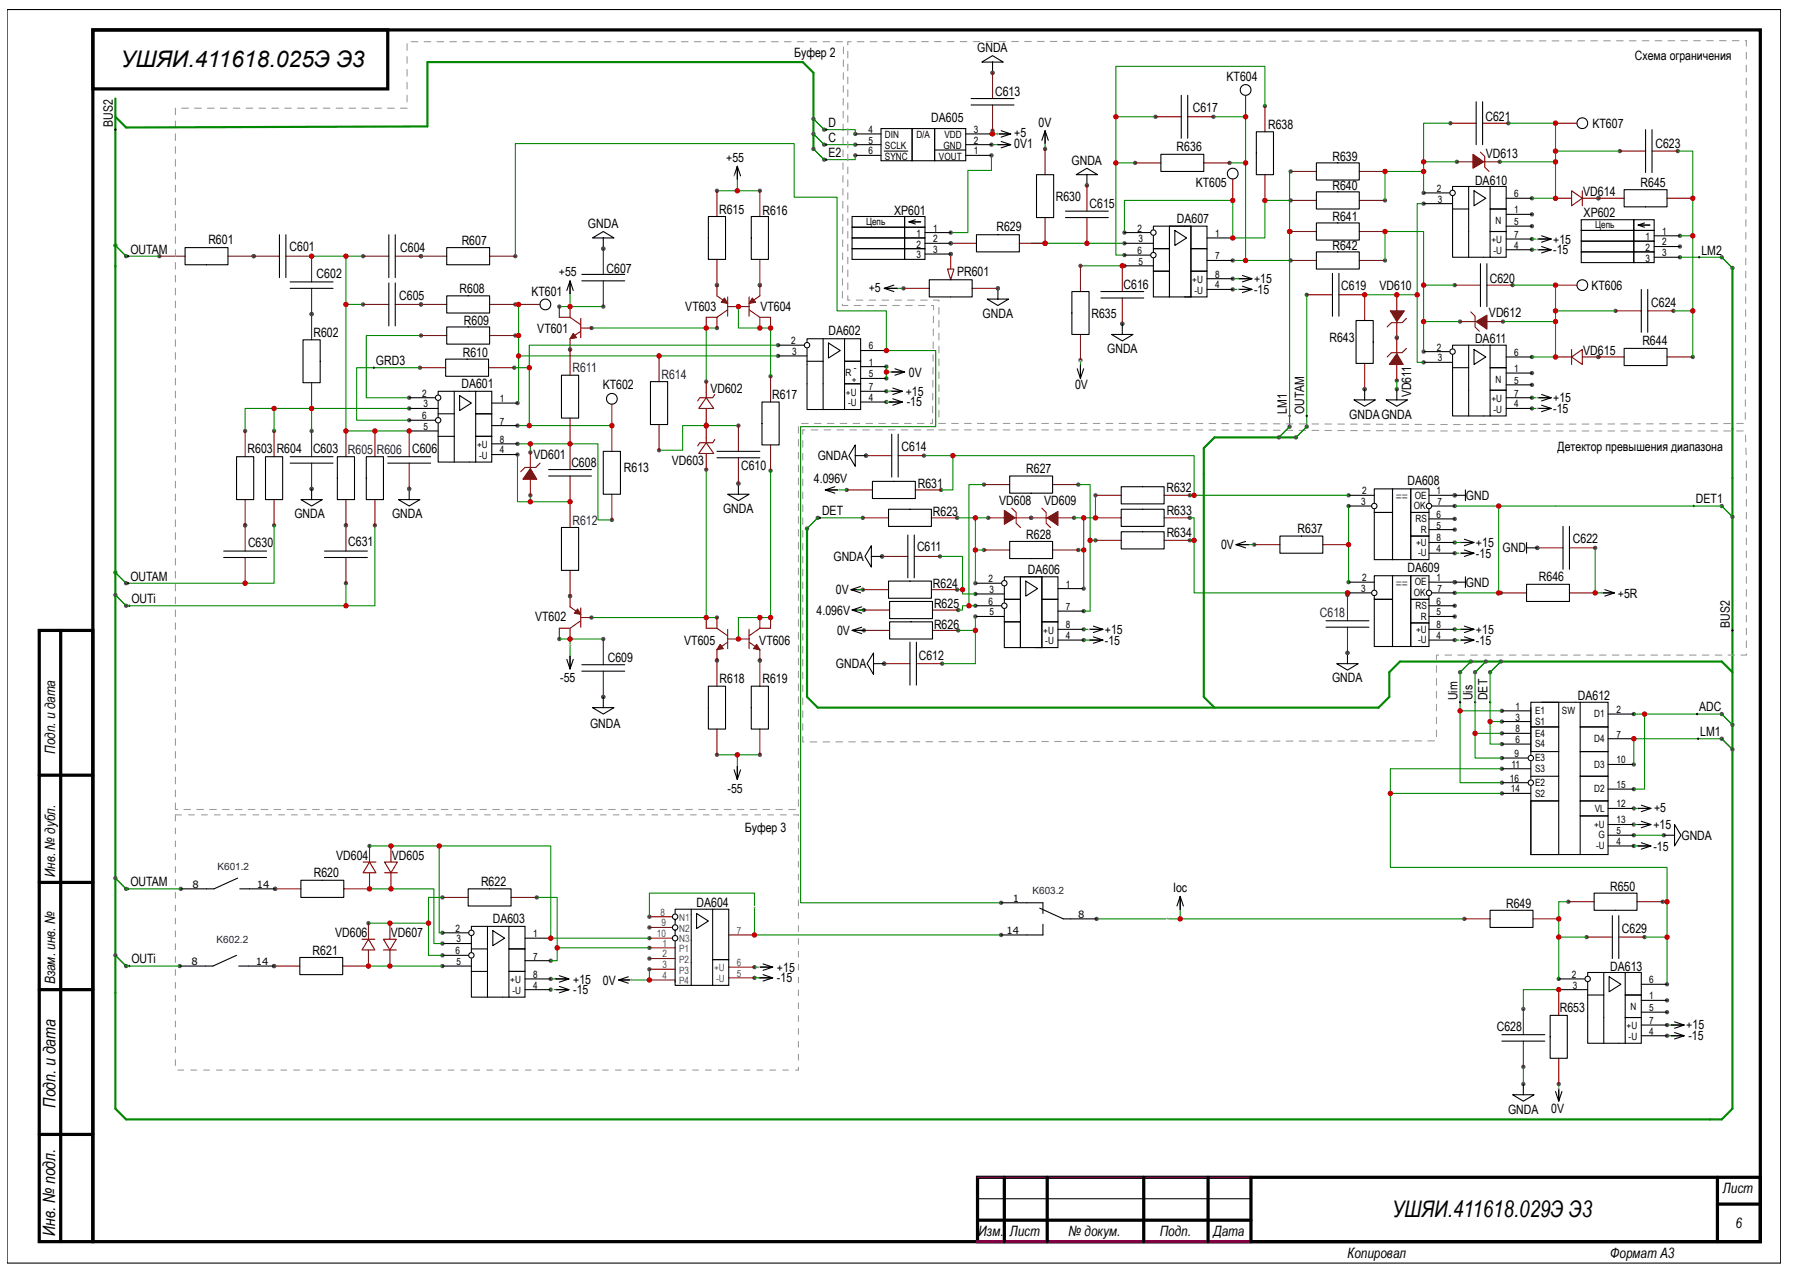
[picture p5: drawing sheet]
<svg xmlns="http://www.w3.org/2000/svg" width="420mm" height="297mm" viewBox="0 0 420 297" stroke-linecap="round" stroke-linejoin="round" font-family="sans-serif">
<defs><g id="words">
<g font-size="5.3">
<text x="28.2" y="15.7">УШЯИ.411618.025Э Э3</text>
<text x="324.9" y="283.9">УШЯИ.411618.029Э Э3</text>
</g>
<g font-size="4">
<text x="12.9" y="258.4" transform="rotate(-90 12.9 258.4)">Подп. и дата</text>
<text x="12.9" y="288.4" transform="rotate(-90 12.9 288.4)">Инв. № подл.</text>
</g>
<g font-size="3.3">
<text x="12.9" y="175.9" transform="rotate(-90 12.9 175.9)">Подп. и дата</text>
<text x="12.9" y="204.6" transform="rotate(-90 12.9 204.6)">Инв. № дубл.</text>
<text x="12.9" y="229.7" transform="rotate(-90 12.9 229.7)">Взам. инв. №</text>
<text x="402" y="278.4">Лист</text>
<text x="405" y="286.4">6</text>
<text x="228.3" y="288.4">Изм.</text>
<text x="235.6" y="288.4">Лист</text>
<text x="249.3" y="288.4">№ докум.</text>
<text x="270.6" y="288.4">Подп.</text>
<text x="283.1" y="288.4">Дата</text>
<text x="314.4" y="293.4">Копировал</text>
<text x="375.7" y="293.4">Формат А3</text>
</g>
<g font-size="3">
<text x="185.3" y="13.2">Буфер 2</text>
<text x="228" y="12.2">GNDA</text>
<text x="381.4" y="14">Схема ограничения</text>
<text x="232.2" y="22.3">C613</text>
<text x="286.2" y="18.8">KT604</text>
<text x="26.3" y="29.6" transform="rotate(-90 26.3 29.6)">BUS2</text>
<text x="193.3" y="29.6">D</text>
<text x="217.3" y="28.6">DA605</text>
<text x="242.3" y="29.6">0V</text>
<text x="278.3" y="26.1">C617</text>
<text x="346.6" y="28.3">C621</text>
<text x="371.6" y="29.8">KT607</text>
<text x="193.3" y="33.1">C</text>
<text x="236.6" y="32.1">+5</text>
<text x="236.6" y="34.6">0V1</text>
<text x="274.5" y="35.3">R636</text>
<text x="295.9" y="30.1">R638</text>
<text x="386.2" y="34.6">C623</text>
<text x="169.4" y="37.8">+55</text>
<text x="193.3" y="36.6">E2</text>
<text x="250" y="38.5">GNDA</text>
<text x="310.9" y="37.6">R639</text>
<text x="346.6" y="36.8">VD613</text>
<text x="246.3" y="46.8">R630</text>
<text x="279" y="43.6">KT605</text>
<text x="310.9" y="44.3">R640</text>
<text x="344.1" y="43.1">DA610</text>
<text x="369.4" y="45.8">VD614</text>
<text x="382.8" y="43.6">R645</text>
<text x="137.2" y="53.3">GNDA</text>
<text x="167.8" y="49.8">R615</text>
<text x="177.9" y="50.1">R616</text>
<text x="208.6" y="50.1">XP601</text>
<text x="232.5" y="53.8">R629</text>
<text x="254.2" y="48.6">C615</text>
<text x="274.6" y="52.1">DA607</text>
<text x="310.9" y="51.6">R641</text>
<text x="369.5" y="50.6">XP602</text>
<text x="30.4" y="59.1">OUTAM</text>
<text x="48.6" y="56.8">R601</text>
<text x="67.6" y="58.6">C601</text>
<text x="93.4" y="58.8">C604</text>
<text x="107.7" y="57.1">R607</text>
<text x="310.9" y="58.3">R642</text>
<text x="362.4" y="56.8">+15</text>
<text x="362.4" y="59.3">-15</text>
<text x="396.9" y="59.4">LM2</text>
<text x="73.9" y="64.8">C602</text>
<text x="130.4" y="64.3">+55</text>
<text x="141.5" y="63.6">C607</text>
<text x="223.3" y="64.3">PR601</text>
<text x="93.1" y="70.1">C605</text>
<text x="107.2" y="68.4">R608</text>
<text x="124" y="69.1">KT601</text>
<text x="202.7" y="68.1">+5</text>
<text x="262.2" y="67.3">C616</text>
<text x="292.6" y="66.1">+15</text>
<text x="292.6" y="68.6">-15</text>
<text x="312.9" y="67.6">C619</text>
<text x="321.9" y="67.6">VD610</text>
<text x="347.6" y="66.1">C620</text>
<text x="371.3" y="67.6">KT606</text>
<text x="385.2" y="71.6">C624</text>
<text x="108.2" y="75.9">R609</text>
<text x="125.4" y="77.6">VT601</text>
<text x="159.9" y="72.6">VT603</text>
<text x="177.4" y="72.6">VT604</text>
<text x="229.3" y="74.2">GNDA</text>
<text x="254.6" y="74.1">R635</text>
<text x="347.4" y="73.9">VD612</text>
<text x="73.1" y="78.6">R602</text>
<text x="108" y="83.4">R610</text>
<text x="193.3" y="78.1">DA602</text>
<text x="258.3" y="82.4">GNDA</text>
<text x="310.2" y="79.9">R643</text>
<text x="344.1" y="80.1">DA611</text>
<text x="369.4" y="82.8">VD615</text>
<text x="383.2" y="80.6">R644</text>
<text x="87.7" y="85.2">GRD3</text>
<text x="212.1" y="87.9">0V</text>
<text x="107.7" y="90.6">DA601</text>
<text x="140.6" y="90.9">KT602</text>
<text x="165.8" y="91.6">VD602</text>
<text x="180.1" y="93.1">R617</text>
<text x="211.3" y="92.3">+15</text>
<text x="211.6" y="94.8">-15</text>
<text x="250.8" y="90.9">0V</text>
<text x="329.2" y="92.7" transform="rotate(-90 329.2 92.7)">VD611</text>
<text x="362.4" y="93.9">+15</text>
<text x="300.3" y="96.5" transform="rotate(-90 300.3 96.5)">LM1</text>
<text x="304.3" y="96.6" transform="rotate(-90 304.3 96.6)">OUTAM</text>
<text x="314.8" y="97.6">GNDAGNDA</text>
<text x="362.4" y="96.4">-15</text>
<text x="57.8" y="105.6">R603</text>
<text x="64.6" y="105.6">R604</text>
<text x="73" y="105.6">C603</text>
<text x="96.1" y="105.6">C606</text>
<text x="124.5" y="107.1">VD601</text>
<text x="190.8" y="107.4">GNDA</text>
<text x="210.4" y="105.1">C614</text>
<text x="363.4" y="105.3">Детектор превышения диапазона</text>
<text x="133.3" y="108.9">C608</text>
<text x="145.6" y="110.1">R613</text>
<text x="156.8" y="108.4">VD603</text>
<text x="172.9" y="109.6">C610</text>
<text x="189.9" y="112.6">4.096V</text>
<text x="214.1" y="113.9">R631</text>
<text x="239.5" y="110.4">R627</text>
<text x="328.4" y="113.1">DA608</text>
<text x="168.7" y="119.7">GNDA</text>
<text x="233.1" y="117.9">VD608</text>
<text x="243.6" y="117.9">VD609</text>
<text x="272.2" y="114.9">R632</text>
<text x="342" y="116.6">GND</text>
<text x="395.7" y="117.4">DET1</text>
<text x="68.7" y="120.9">GNDA</text>
<text x="91.5" y="120.9">GNDA</text>
<text x="191.8" y="120.2">DET</text>
<text x="217.7" y="120.4">R623</text>
<text x="239.5" y="125.6">R628</text>
<text x="272.2" y="120.1">R633</text>
<text x="272.2" y="125.4">R634</text>
<text x="302.8" y="124.4">R637</text>
<text x="57.9" y="127.6">C630</text>
<text x="81.3" y="127.4">C631</text>
<text x="194.5" y="130.9">GNDA</text>
<text x="214" y="128.6">C611</text>
<text x="284.9" y="128.2">0V</text>
<text x="344.4" y="127.6">+15</text>
<text x="344.4" y="130.1">-15</text>
<text x="350.6" y="128.9">GND</text>
<text x="367" y="126.6">C622</text>
<text x="30.4" y="135.5">OUTAM</text>
<text x="217.7" y="137.1">R624</text>
<text x="239.8" y="133.9">DA606</text>
<text x="328.4" y="133.4">DA609</text>
<text x="342" y="136.9">GND</text>
<text x="359" y="135.7">R646</text>
<text x="30.7" y="140.7">OUTi</text>
<text x="190.5" y="143.4">4.096V</text>
<text x="195" y="138.6">0V</text>
<text x="217.9" y="141.9">R625</text>
<text x="377.5" y="139.6">+5R</text>
<text x="124.9" y="144.9">VT602</text>
<text x="195.3" y="148.2">0V</text>
<text x="217.9" y="146.6">R626</text>
<text x="257.8" y="147.9">+15</text>
<text x="344.4" y="147.9">+15</text>
<text x="403.6" y="146.5" transform="rotate(-90 403.6 146.5)">BUS2</text>
<text x="141.8" y="154.4">C609</text>
<text x="159.6" y="150.4">VT605</text>
<text x="177.2" y="150.4">VT606</text>
<text x="195" y="155.9">GNDA</text>
<text x="214.4" y="153.9">C612</text>
<text x="257.8" y="150.4">-15</text>
<text x="344.4" y="150.4">-15</text>
<text x="130.7" y="159.2">-55</text>
<text x="167.9" y="159.4">R618</text>
<text x="177.9" y="159.4">R619</text>
<text x="310.8" y="159.2">GNDA</text>
<text x="340" y="163.4" transform="rotate(-90 340 163.4)">Uim</text>
<text x="343.5" y="163.4" transform="rotate(-90 343.5 163.4)">Uis</text>
<text x="347" y="163.4" transform="rotate(-90 347 163.4)">DET</text>
<text x="368.2" y="163.4">DA612</text>
<text x="396.4" y="166">ADC</text>
<text x="137.7" y="169.8">GNDA</text>
<text x="396.7" y="171.7">LM1</text>
<text x="169.7" y="184.9">-55</text>
<text x="385.9" y="189.4">+5</text>
<text x="173.8" y="194.1">Буфер 3</text>
<text x="385.8" y="193.4">+15</text>
<text x="392.3" y="195.9">GNDA</text>
<text x="78.4" y="200.7">VD604</text>
<text x="91.4" y="200.7">VD605</text>
<text x="385.8" y="198.4">-15</text>
<text x="30.4" y="206.8">OUTAM</text>
<text x="73.2" y="204.7">R620</text>
<text x="112.2" y="206.7">R622</text>
<text x="273.7" y="208.2">Ioc</text>
<text x="375.7" y="208">R650</text>
<text x="115" y="215.5">DA603</text>
<text x="162.5" y="211.7">DA604</text>
<text x="351.4" y="212">R649</text>
<text x="78.2" y="218.7">VD606</text>
<text x="91.2" y="218.7">VD607</text>
<text x="378.4" y="217.7">C629</text>
<text x="30.7" y="224.8">OUTi</text>
<text x="72.9" y="222.7">R621</text>
<text x="181.3" y="226.7">+15</text>
<text x="375.7" y="226.5">DA613</text>
<text x="133.7" y="232">-15</text>
<text x="133.7" y="229.5">+15</text>
<text x="140.7" y="229.7">0V</text>
<text x="181.3" y="229.2">-15</text>
<text x="363.9" y="236.2">R653</text>
<text x="349.2" y="240.5">C628</text>
<text x="393.4" y="240.2">+15</text>
<text x="393.9" y="242.7">-15</text>
<text x="351.8" y="259.8">GNDA</text>
<text x="361.9" y="259.7">0V</text>
</g>
<g font-size="3" fill="#000080">
<text x="133.6" y="86.9">R611</text>
<text x="154.3" y="88.4">R614</text>
<text x="81.2" y="105.9">R605</text>
<text x="87.9" y="105.9">R606</text>
<text x="133.6" y="122.4">R612</text>
<text x="307.9" y="143.9">C618</text>
</g>
<g font-size="3" fill="#00f">
<text x="325.6" y="116.8">==</text>
<text x="325.6" y="137.1">==</text>
</g>
<g font-size="2.3">
<text x="202.6" y="31">4</text>
<text x="202.6" y="33.5">5</text>
<text x="206.5" y="32.3">DIN</text>
<text x="206.5" y="34.8">SCLK</text>
<text x="213.8" y="32.3">D/A</text>
<text x="220.1" y="34.8">GND</text>
<text x="220.4" y="32.3">VDD</text>
<text x="227.2" y="33.5">2</text>
<text x="227.2" y="31">3</text>
<text x="202.6" y="36">6</text>
<text x="206.5" y="37.3">SYNC</text>
<text x="219.1" y="37.3">VOUT</text>
<text x="227.2" y="36">10V1</text>
<text x="335.2" y="44.8">2</text>
<text x="335.5" y="47.3">3</text>
<text x="353.3" y="46">6</text>
<text x="202.1" y="52.5">Цепь</text>
<text x="348.9" y="52.3">N</text>
<text x="353.3" y="49.8">1</text>
<text x="353.3" y="52.5">5</text>
<text x="372.2" y="53.3">Цепь</text>
<text x="213.8" y="57.8">2</text>
<text x="213.8" y="55.3">1</text>
<text x="217.7" y="56.5">2</text>
<text x="217.7" y="59">3</text>
<text x="217.7" y="54">1</text>
<text x="265.4" y="54">2</text>
<text x="265.4" y="59.3">6</text>
<text x="265.7" y="56.5">3</text>
<text x="283.5" y="55.3">1</text>
<text x="348" y="56.8">+U</text>
<text x="348.5" y="59.3">-U</text>
<text x="353.3" y="58">4</text>
<text x="353.3" y="55.5">7+15</text>
<text x="383.9" y="58.5">2</text>
<text x="383.9" y="56">1</text>
<text x="387.8" y="57.3">2</text>
<text x="387.8" y="59.8">3</text>
<text x="387.8" y="54.8">1</text>
<text x="213.8" y="60.3">3</text>
<text x="265.7" y="61.8">5</text>
<text x="283.5" y="64.8">8+15</text>
<text x="283.5" y="60.5">7</text>
<text x="383.9" y="61">3</text>
<text x="278.2" y="66">+U</text>
<text x="278.7" y="68.5">-U</text>
<text x="283.5" y="67.3">4</text>
<text x="184.6" y="80.3">2</text>
<text x="184.8" y="82.8">3</text>
<text x="202.7" y="81.5">6</text>
<text x="335.2" y="81.8">2</text>
<text x="353.3" y="83">6</text>
<text x="197.3" y="87.8">R</text>
<text x="198.8" y="89.3">+</text>
<text x="199.2" y="86.5">-</text>
<text x="202.7" y="88">5</text>
<text x="202.7" y="85.3">1</text>
<text x="335.5" y="84.3">3</text>
<text x="348.9" y="89.3">N</text>
<text x="353.3" y="86.8">1</text>
<text x="353.3" y="89.5">5</text>
<text x="98.5" y="92.5">2</text>
<text x="98.8" y="95.1">3</text>
<text x="116.6" y="93.8">1</text>
<text x="197.4" y="92.3">+U</text>
<text x="197.9" y="94.8">-U</text>
<text x="202.7" y="91">7+15</text>
<text x="202.7" y="93.5">4</text>
<text x="348" y="93.8">+U</text>
<text x="353.3" y="95.1">4</text>
<text x="353.3" y="92.5">7+15</text>
<text x="98.5" y="97.8">6</text>
<text x="98.8" y="100.3">5</text>
<text x="116.6" y="99.1">7</text>
<text x="348.5" y="96.3">-U</text>
<text x="111.3" y="104.6">+U</text>
<text x="111.8" y="107.1">-U</text>
<text x="116.6" y="103.3">8</text>
<text x="116.6" y="105.8">4</text>
<text x="317.6" y="117.8">3</text>
<text x="317.8" y="115.3">2</text>
<text x="329.9" y="118.8">OK</text>
<text x="330.1" y="116.3">OE</text>
<text x="335.2" y="115.3">1</text>
<text x="335.4" y="117.8">7</text>
<text x="330.2" y="121.8">RS</text>
<text x="331.5" y="124.3">R</text>
<text x="335.2" y="123.3">5</text>
<text x="335.2" y="120.8">6</text>
<text x="330.4" y="127.3">+U</text>
<text x="330.9" y="129.8">-U</text>
<text x="335.2" y="128.8">4</text>
<text x="335.2" y="126.3">8+15</text>
<text x="230.6" y="135.8">2</text>
<text x="248.7" y="137.1">1</text>
<text x="317.8" y="135.6">2</text>
<text x="330.1" y="136.6">OE</text>
<text x="335.2" y="135.6">1</text>
<text x="230.6" y="141.1">6</text>
<text x="230.9" y="138.3">3</text>
<text x="230.9" y="143.6">5</text>
<text x="248.7" y="142.3">7</text>
<text x="317.6" y="138.1">3</text>
<text x="329.9" y="139.1">OK</text>
<text x="330.2" y="142.1">RS</text>
<text x="335.2" y="143.6">5</text>
<text x="335.2" y="141.1">6</text>
<text x="335.4" y="138.1">7</text>
<text x="243.4" y="147.8">+U</text>
<text x="248.7" y="149.1">4</text>
<text x="248.7" y="146.6">8+15</text>
<text x="330.4" y="147.6">+U</text>
<text x="331.5" y="144.6">R</text>
<text x="335.2" y="149.1">4</text>
<text x="335.2" y="146.6">8+15</text>
<text x="243.9" y="150.3">-U</text>
<text x="330.9" y="150.1">-U</text>
<text x="353.6" y="165.6">1</text>
<text x="358.2" y="166.6">E1</text>
<text x="364.4" y="166.6">SW</text>
<text x="372" y="167.4">D1</text>
<text x="377.2" y="166.4">2</text>
<text x="353.6" y="170.9">8</text>
<text x="353.6" y="173.4">6</text>
<text x="353.6" y="168.1">3</text>
<text x="358.2" y="171.9">E4</text>
<text x="358.2" y="169.1">S1</text>
<text x="372" y="173.1">D4</text>
<text x="377.2" y="172.1">7</text>
<text x="352.7" y="179.1">11</text>
<text x="353.3" y="176.6">9</text>
<text x="358.2" y="177.6">E3</text>
<text x="358.2" y="174.4">S4</text>
<text x="372" y="179.1">D3</text>
<text x="377.2" y="178.1">10</text>
<text x="352.3" y="182.4">16</text>
<text x="352.5" y="184.9">14</text>
<text x="358.2" y="183.4">E2</text>
<text x="358.2" y="185.9">S2</text>
<text x="358.2" y="180.1">S3</text>
<text x="372" y="184.9">D2</text>
<text x="377.2" y="183.9">15</text>
<text x="372.1" y="189.4">VL</text>
<text x="377.2" y="188.4">12</text>
<text x="371.9" y="193.1">+U</text>
<text x="372.9" y="195.6">G</text>
<text x="377.2" y="192.1">13</text>
<text x="377.2" y="194.6">5</text>
<text x="377.2" y="197.1">4</text>
<text x="372.4" y="198.1">-U</text>
<text x="44.9" y="207.1">8</text>
<text x="59.9" y="207.1">14</text>
<text x="236.3" y="210.4">1</text>
<text x="251.6" y="214.1">8</text>
<text x="106.3" y="217.4">2</text>
<text x="106.5" y="219.9">3</text>
<text x="124.4" y="218.6">1</text>
<text x="234.9" y="217.9">14</text>
<text x="44.7" y="225.1">8</text>
<text x="59.7" y="225.1">14</text>
<text x="106.3" y="222.6">6</text>
<text x="106.5" y="225.1">5</text>
<text x="124.4" y="223.9">7</text>
<text x="119.1" y="229.4">+U</text>
<text x="119.5" y="231.9">-U</text>
<text x="124.4" y="228.2">8+15</text>
<text x="124.4" y="230.7">4</text>
<text x="366.7" y="228.2">2</text>
<text x="367" y="230.7">3</text>
<text x="384.8" y="233.2">1</text>
<text x="384.8" y="229.4">6</text>
<text x="380.4" y="235.7">N</text>
<text x="384.8" y="235.9">5</text>
<text x="384.8" y="238.9">7</text>
<text x="379.5" y="240.2">+U</text>
<text x="380" y="242.7">-U</text>
<text x="384.8" y="241.4">4</text>
</g>
<g font-size="2.3" fill="#fff">
<text x="229.9" y="33.5">+5</text>
<text x="240.6" y="36.5">0V</text>
<text x="171.4" y="43.8" transform="rotate(-90 171.4 43.8)">+55</text>
<text x="359.2" y="60.6">-15</text>
<text x="132.4" y="70.5" transform="rotate(-90 132.4 70.5)">+55</text>
<text x="209.7" y="69.5">+5</text>
<text x="289.4" y="69.9">-15</text>
<text x="248.9" y="83.6">0V</text>
<text x="207.3" y="85.4">0V</text>
<text x="207.6" y="96.2">-15</text>
<text x="359.2" y="97.7">-15</text>
<text x="196.3" y="113.9">4.096V</text>
<text x="294.4" y="126.7" transform="rotate(-90 294.4 126.7)">0V</text>
<text x="341.2" y="131.4">-15</text>
<text x="201.2" y="136.9">0V</text>
<text x="200.7" y="141.6">4.096V</text>
<text x="369.2" y="140.8">+5R</text>
<text x="201.4" y="146.4">0V</text>
<text x="135.2" y="154.2" transform="rotate(-90 135.2 154.2)">-55</text>
<text x="254.7" y="151.7">-15</text>
<text x="341.2" y="151.7">-15</text>
<text x="174.2" y="180" transform="rotate(-90 174.2 180)">-55</text>
<text x="378.9" y="190.5">+15</text>
<text x="129.5" y="233.3">-15</text>
<text x="177" y="230.5">-15</text>
<text x="386.7" y="237.3">+15</text>
</g>
<g font-size="2.3" fill="#000080">
<text x="50.7" y="203">K601.2</text>
<text x="240.9" y="208.7">K603.2</text>
<text x="50.5" y="219.9">K602.2</text>
</g>
<g font-size="2.3" fill="#00f">
<text x="154.1" y="213.6">8</text>
<text x="158.4" y="214.9">N1</text>
<text x="153.3" y="218.6">10</text>
<text x="154.3" y="216.1">9</text>
<text x="154.6" y="220.9">1</text>
<text x="158.4" y="219.9">N3</text>
<text x="158.4" y="217.4">N2</text>
<text x="171.9" y="217.9">7</text>
<text x="154.6" y="225.9">3</text>
<text x="154.6" y="223.4">2</text>
<text x="158.4" y="227.2">P3</text>
<text x="158.4" y="224.6">P2</text>
<text x="158.4" y="222.1">P1</text>
<text x="166.6" y="226.7">+U</text>
<text x="171.9" y="227.9">5</text>
<text x="171.9" y="225.4">6+15</text>
<text x="154.6" y="228.4">4</text>
<text x="158.4" y="229.7">P4</text>
<text x="167.1" y="229.2">-U</text>
</g>
</g></defs>
<path d="M164.8 99.3h7.5" fill="none" stroke="#080" stroke-width=".25"/>
<circle cx="172.3" cy="112.8" r=".5" fill="#4f4f4f"/>
<path d="M169.8 115.3h5l-2.5 1.5zM172.3 112.8v2.5" fill="none" stroke="#000" stroke-width=".25"/>
<circle cx="172.3" cy="112.8" r=".5" fill="#4f4f4f"/>
<path d="M172.3 106.8v6" fill="none" stroke="#800" stroke-width=".25"/>
<circle cx="172.3" cy="99.3" r=".5" fill="#4f4f4f"/>
<path d="M172.3 99.3v6" fill="none" stroke="#800" stroke-width=".25"/>
<path d="M167.3 106.8h10M167.3 105.3h10" fill="none" stroke="#000" stroke-width=".25"/>
<circle cx="179.8" cy="109.8" r=".5" fill="#4f4f4f"/>
<path d="M179.8 103.8v6" fill="none" stroke="#800" stroke-width=".25"/>
<circle cx="179.8" cy="87.8" r=".5" fill="#4f4f4f"/>
<path d="M179.8 87.8v6" fill="none" stroke="#800" stroke-width=".25"/>
<path d="M177.8 93.8h4v10h-4z" fill="none" stroke="#000" stroke-width=".25"/>
<path d="M167.3 176.1h10M172 176.1v2.8" fill="none" stroke="#080" stroke-width=".25"/>
<circle cx="172" cy="176.4" r=".25" fill="#fff"/>
<path d="M172 176.1v.5zM171.8 176.4h.5z" fill="#000"/>
<path d="M171.3 179.6l.7 2.3v-3v3l.8-2.3" fill="none" stroke="#000" stroke-width=".25"/>
<path d="M164.8 109.6v34.5h2.5M138 144.1h26.8" fill="none" stroke="#080" stroke-width=".25"/>
<circle cx="177.3" cy="176.1" r=".5" fill="#4f4f4f"/>
<path d="M177.3 170.1v6" fill="none" stroke="#800" stroke-width=".25"/>
<circle cx="177.3" cy="154.1" r=".5" fill="#4f4f4f"/>
<path d="M177.3 154.1v6" fill="none" stroke="#800" stroke-width=".25"/>
<path d="M175.3 160.1h4v10h-4z" fill="none" stroke="#000" stroke-width=".25"/>
<circle cx="167.3" cy="176.1" r=".5" fill="#4f4f4f"/>
<path d="M167.3 170.1v6" fill="none" stroke="#800" stroke-width=".25"/>
<circle cx="167.3" cy="154.1" r=".5" fill="#4f4f4f"/>
<path d="M164.8 103.3l1.7 2.5h-3.5zM164.8 102.1v1.2M164.8 105.8v1.3M166.8 102.6l-.5 .7h-3l-.5 .8M167.3 154.1v6" fill="none" stroke="#800" stroke-width=".25"/>
<path d="M165.3 160.1h4v10h-4z" fill="none" stroke="#000" stroke-width=".25"/>
<path d="M179.8 109.8v34.3h-7.5v5" fill="none" stroke="#080" stroke-width=".25"/>
<circle cx="164.8" cy="99.6" r=".5" fill="#4f4f4f"/>
<path d="M164.8 99.6v2.5" fill="none" stroke="#800" stroke-width=".25"/>
<circle cx="164.8" cy="109.6" r=".5" fill="#4f4f4f"/>
<path d="M164.8 92.8l1.7 2.5h-3.5zM164.8 91.5v1.3M164.8 95.3v1.2M166.8 92l-.5 .8h-3l-.5 .7M164.8 107.1v2.5" fill="none" stroke="#800" stroke-width=".25"/>
<path d="M164.8 76.5v12.5M164.8 99.1v.5" fill="none" stroke="#080" stroke-width=".25"/>
<circle cx="164.8" cy="89" r=".5" fill="#4f4f4f"/>
<path d="M164.8 89v2.5" fill="none" stroke="#800" stroke-width=".25"/>
<circle cx="164.8" cy="99.1" r=".5" fill="#4f4f4f"/>
<path d="M164.8 96.5v2.6" fill="none" stroke="#800" stroke-width=".25"/>
<path d="M167.3 44.5h10M172 41.8v2.7M133 71.5h7.8M138 76.5h29.3M133 149.1h7.8" fill="none" stroke="#080" stroke-width=".25"/>
<path d="M171.3 41l.7-2.2v3v-3l.8 2.2" fill="none" stroke="#000" stroke-width=".25"/>
<circle cx="172" cy="44.3" r=".25" fill="#fff"/>
<path d="M172 44v.5zM171.8 44.3h.5z" fill="#000"/>
<circle cx="177.3" cy="66.5" r=".5" fill="#4f4f4f"/>
<path d="M177.3 60.5v6" fill="none" stroke="#800" stroke-width=".25"/>
<circle cx="177.3" cy="44.5" r=".5" fill="#4f4f4f"/>
<path d="M177.3 44.5v6" fill="none" stroke="#800" stroke-width=".25"/>
<path d="M175.3 50.5h4v10h-4z" fill="none" stroke="#000" stroke-width=".25"/>
<circle cx="167.3" cy="66.5" r=".5" fill="#4f4f4f"/>
<path d="M167.3 60.5v6" fill="none" stroke="#800" stroke-width=".25"/>
<circle cx="167.3" cy="44.5" r=".5" fill="#4f4f4f"/>
<path d="M167.3 44.5v6" fill="none" stroke="#800" stroke-width=".25"/>
<g fill="none" stroke="#000" stroke-width=".25">
<path d="M165.3 50.5h4v10h-4z"/>
<circle cx="142.8" cy="93" r="1.25"/>
</g>
<path d="M172.3 71.5v5h7.5v11.3M133 103.6h6.5v17.7h3.3" fill="none" stroke="#080" stroke-width=".25"/>
<circle cx="142.8" cy="99.3" r=".5" fill="#4f4f4f"/>
<path d="M142.8 94.3v5" fill="none" stroke="#800" stroke-width=".25"/>
<path d="M123.5 99.3h19.3" fill="none" stroke="#080" stroke-width=".25"/>
<circle cx="142.8" cy="99.3" r=".5" fill="#4f4f4f"/>
<path d="M142.8 99.3v6" fill="none" stroke="#800" stroke-width=".25"/>
<circle cx="142.8" cy="121.3" r=".5" fill="#4f4f4f"/>
<path d="M142.8 115.3v6" fill="none" stroke="#800" stroke-width=".25"/>
<path d="M140.8 105.3h4v10h-4z" fill="none" stroke="#000" stroke-width=".25"/>
<path d="M133 149.1v4" fill="none" stroke="#080" stroke-width=".25"/>
<circle cx="133" cy="150.6" r=".25" fill="#fff"/>
<path d="M133 150.3v.5zM132.7 150.6h.5z" fill="#000"/>
<path d="M132.2 153.8l.8 2.3v-3v3l.8-2.3" fill="none" stroke="#000" stroke-width=".25"/>
<path d="M133 68.5v3h-2.5" fill="none" stroke="#080" stroke-width=".25"/>
<circle cx="133" cy="71" r=".25" fill="#fff"/>
<path d="M133 70.8v.5zM132.7 71h.5z" fill="#000"/>
<path d="M132.2 67.8l.8-2.3v3v-3l.8 2.3" fill="none" stroke="#000" stroke-width=".25"/>
<circle cx="140.8" cy="149.1" r=".5" fill="#4f4f4f"/>
<path d="M140.8 149.1v6" fill="none" stroke="#800" stroke-width=".25"/>
<circle cx="140.8" cy="162.6" r=".5" fill="#4f4f4f"/>
<path d="M140.8 156.6v6" fill="none" stroke="#800" stroke-width=".25"/>
<path d="M135.8 155.1h10M135.8 156.6h10" fill="none" stroke="#000" stroke-width=".25"/>
<circle cx="140.8" cy="162.6" r=".5" fill="#4f4f4f"/>
<path d="M138.3 165.1h5l-2.5 1.5zM140.8 162.6v2.5" fill="none" stroke="#000" stroke-width=".25"/>
<circle cx="140.8" cy="58" r=".5" fill="#4f4f4f"/>
<path d="M138.3 55.5l2.5-1.5 2.5 1.5zM140.8 55.5v2.5" fill="none" stroke="#000" stroke-width=".25"/>
<circle cx="140.8" cy="71.5" r=".5" fill="#4f4f4f"/>
<path d="M140.8 65.5v6" fill="none" stroke="#800" stroke-width=".25"/>
<circle cx="140.8" cy="58" r=".5" fill="#4f4f4f"/>
<path d="M140.8 58v6" fill="none" stroke="#800" stroke-width=".25"/>
<path d="M135.8 65.5h10M135.8 64h10" fill="none" stroke="#000" stroke-width=".25"/>
<path d="M120.2 78.3h.8" fill="none" stroke="#080" stroke-width=".25"/>
<circle cx="98" cy="85.8" r=".5" fill="#4f4f4f"/>
<path d="M98 85.8h6" fill="none" stroke="#800" stroke-width=".25"/>
<circle cx="120" cy="85.8" r=".5" fill="#4f4f4f"/>
<path d="M114 85.8h6" fill="none" stroke="#800" stroke-width=".25"/>
<path d="M104 83.8h10v4h-10z" fill="none" stroke="#000" stroke-width=".25"/>
<path d="M98.2 78.3h-12.7v14.5h10M121 79v15h-.3M98 85.8h-14.8v12.2h12.3M120 85.8h3.5v13.5h-2.8M120.7 106.1v11h12.3M120.7 103.6h12.3M123.7 103.6v2M123.7 115.6v1.5" fill="none" stroke="#080" stroke-width=".25"/>
<circle cx="133" cy="117.1" r=".5" fill="#4f4f4f"/>
<path d="M133 111.1v6" fill="none" stroke="#800" stroke-width=".25"/>
<circle cx="133" cy="103.6" r=".5" fill="#4f4f4f"/>
<path d="M133 103.6v6" fill="none" stroke="#800" stroke-width=".25"/>
<path d="M128 111.1h10M128 109.6h10" fill="none" stroke="#000" stroke-width=".25"/>
<path d="M123.7 109.3l1.5 2.5h-3.2z" fill="#800"/>
<path d="M123.7 109.3l1.5 2.5h-3.2zM126 108.1l-1 1h-2.5l-1 1" fill="none" stroke="#800" stroke-width=".25"/>
<circle cx="123.7" cy="105.6" r=".5" fill="#4f4f4f"/>
<path d="M123.7 105.6v3.7" fill="none" stroke="#800" stroke-width=".25"/>
<circle cx="123.7" cy="115.6" r=".5" fill="#4f4f4f"/>
<path d="M123.7 111.8v3.8" fill="none" stroke="#800" stroke-width=".25"/>
<g fill="none" stroke="#000" stroke-width=".25">
<path d="M106 91.3v5.2M107.2 92.3l2.8 1.7-2.8 1.8zM111 91.3h3.7v5.2h-3.7zM111 91.3h-8.8v.7M109.5 107.8h1.5M111 101.8h3.7v6h-3.7z"/>
<circle cx="102.2" cy="92.8" r=".63"/>
</g>
<circle cx="120.7" cy="103.6" r=".5" fill="#4f4f4f"/>
<path d="M114.7 103.6h6" fill="none" stroke="#000" stroke-width=".25"/>
<circle cx="120.7" cy="94" r=".5" fill="#4f4f4f"/>
<path d="M114.7 94h6" fill="none" stroke="#000" stroke-width=".25"/>
<circle cx="120.7" cy="106.1" r=".5" fill="#4f4f4f"/>
<path d="M114.7 106.1h6" fill="none" stroke="#000" stroke-width=".25"/>
<circle cx="95.5" cy="95.3" r=".5" fill="#4f4f4f"/>
<path d="M95.5 95.3h6.7" fill="none" stroke="#000" stroke-width=".25"/>
<circle cx="95.5" cy="92.8" r=".5" fill="#4f4f4f"/>
<g fill="none" stroke="#000" stroke-width=".25">
<path d="M95.5 92.8h6M102.2 96.5h3.8v5.3h-3.8"/>
<circle cx="102.2" cy="98" r=".63"/>
</g>
<circle cx="95.5" cy="98" r=".5" fill="#4f4f4f"/>
<path d="M95.5 98h6" fill="none" stroke="#000" stroke-width=".25"/>
<circle cx="95.5" cy="100.6" r=".5" fill="#4f4f4f"/>
<path d="M102.2 93.5v3.8M102.2 98.8v3M95.5 100.6h6.7" fill="none" stroke="#000" stroke-width=".25"/>
<circle cx="120.7" cy="99.3" r=".5" fill="#4f4f4f"/>
<path d="M111 96.5h3.7v5.3h-3.7zM114.7 99.3h6M102.2 101.8v6h7.3M106 101.8v6" fill="none" stroke="#000" stroke-width=".25"/>
<circle cx="95.5" cy="114.1" r=".5" fill="#4f4f4f"/>
<path d="M93 116.6h5l-2.5 1.5zM95.5 114.1v2.5" fill="none" stroke="#000" stroke-width=".25"/>
<circle cx="138" cy="76.5" r=".5" fill="#4f4f4f"/>
<path d="M135.5 76.5h2.5" fill="none" stroke="#800" stroke-width=".25"/>
<circle cx="133" cy="71.5" r=".5" fill="#4f4f4f"/>
<path d="M133 71.5v2.5" fill="none" stroke="#800" stroke-width=".25"/>
<circle cx="133" cy="81.5" r=".5" fill="#4f4f4f"/>
<path d="M133 74l2.5 1.8M135.5 77.3l-2.5 1.7v2.5M135.5 74.3v4.5" fill="none" stroke="#800" stroke-width=".25"/>
<path d="M133.8 77.8l.7 1-1.5 .2z" fill="#800"/>
<path d="M133.8 77.8l.7 1-1.5 .2z" fill="none" stroke="#800" stroke-width=".25"/>
<circle cx="130.5" cy="71.5" r=".5" fill="#4f4f4f"/>
<path d="M130.5 71.5v2.5h2.5" fill="none" stroke="#800" stroke-width=".25"/>
<circle cx="172.3" cy="149.1" r=".5" fill="#4f4f4f"/>
<path d="M169.8 149.1h2.5" fill="none" stroke="#800" stroke-width=".25"/>
<circle cx="167.3" cy="144.1" r=".5" fill="#4f4f4f"/>
<path d="M167.3 144.1v2.5" fill="none" stroke="#800" stroke-width=".25"/>
<circle cx="167.3" cy="154.1" r=".5" fill="#4f4f4f"/>
<path d="M167.3 146.6l2.5 1.7M169.8 149.8l-2.5 1.8v2.5M169.8 146.8v4.5" fill="none" stroke="#800" stroke-width=".25"/>
<path d="M168 150.3l.8 1-1.5 .3z" fill="#800"/>
<path d="M168 150.3l.8 1-1.5 .3z" fill="none" stroke="#800" stroke-width=".25"/>
<circle cx="164.8" cy="144.1" r=".5" fill="#4f4f4f"/>
<path d="M164.8 144.1v2.5h2.5" fill="none" stroke="#800" stroke-width=".25"/>
<circle cx="172.3" cy="149.1" r=".5" fill="#4f4f4f"/>
<path d="M172.3 149.1h2.5" fill="none" stroke="#800" stroke-width=".25"/>
<circle cx="177.3" cy="144.1" r=".5" fill="#4f4f4f"/>
<path d="M177.3 144.1v2.5" fill="none" stroke="#800" stroke-width=".25"/>
<circle cx="177.3" cy="154.1" r=".5" fill="#4f4f4f"/>
<path d="M174.8 149.8l2.5 1.8v2.5M174.8 146.8v4.5M177.3 146.6l-2.5 1.7" fill="none" stroke="#800" stroke-width=".25"/>
<path d="M176.5 150.3l.8 1.3-1.5-.3z" fill="#800"/>
<path d="M176.5 150.3l.8 1.3-1.5-.3z" fill="none" stroke="#800" stroke-width=".25"/>
<circle cx="179.8" cy="144.1" r=".5" fill="#4f4f4f"/>
<path d="M179.8 144.1v2.5h-2.5" fill="none" stroke="#800" stroke-width=".25"/>
<circle cx="172.3" cy="71.5" r=".5" fill="#4f4f4f"/>
<path d="M169.8 71.5h2.5" fill="none" stroke="#800" stroke-width=".25"/>
<circle cx="167.3" cy="76.5" r=".5" fill="#4f4f4f"/>
<path d="M167.3 74v2.5" fill="none" stroke="#800" stroke-width=".25"/>
<circle cx="167.3" cy="66.5" r=".5" fill="#4f4f4f"/>
<path d="M167.3 66.5v2.5l2.5 1.8M169.8 72.3l-2.5 1.7h-2.5M169.8 69.3v4.5" fill="none" stroke="#800" stroke-width=".25"/>
<path d="M169 69.5l.8 1.3-1.5-.3z" fill="#800"/>
<path d="M169 69.5l.8 1.3-1.5-.3z" fill="none" stroke="#800" stroke-width=".25"/>
<circle cx="164.8" cy="76.5" r=".5" fill="#4f4f4f"/>
<path d="M164.8 74v2.5" fill="none" stroke="#800" stroke-width=".25"/>
<circle cx="172.3" cy="71.5" r=".5" fill="#4f4f4f"/>
<path d="M172.3 71.5h2.5" fill="none" stroke="#800" stroke-width=".25"/>
<circle cx="177.3" cy="76.5" r=".5" fill="#4f4f4f"/>
<path d="M177.3 74v2.5" fill="none" stroke="#800" stroke-width=".25"/>
<circle cx="177.3" cy="66.5" r=".5" fill="#4f4f4f"/>
<path d="M174.8 72.3l2.5 1.7h2.5M174.8 69.3v4.5M177.3 66.5v2.5l-2.5 1.8" fill="none" stroke="#800" stroke-width=".25"/>
<path d="M175.5 69.5l.8 1-1.5 .3z" fill="#800"/>
<path d="M175.5 69.5l.8 1-1.5 .3z" fill="none" stroke="#800" stroke-width=".25"/>
<circle cx="179.8" cy="76.5" r=".5" fill="#4f4f4f"/>
<path d="M179.8 74v2.5" fill="none" stroke="#800" stroke-width=".25"/>
<circle cx="138" cy="144.1" r=".5" fill="#4f4f4f"/>
<path d="M135.5 144.1h2.5" fill="none" stroke="#800" stroke-width=".25"/>
<circle cx="133" cy="149.1" r=".5" fill="#4f4f4f"/>
<path d="M133 146.6v2.5" fill="none" stroke="#800" stroke-width=".25"/>
<circle cx="133" cy="139.1" r=".5" fill="#4f4f4f"/>
<path d="M133 139.1v2.5l2.5 1.7M135.5 144.8l-2.5 1.8h-2.5M135.5 141.8v4.5" fill="none" stroke="#800" stroke-width=".25"/>
<path d="M134.8 142.1l.7 1.2-1.5-.2z" fill="#800"/>
<path d="M134.8 142.1l.7 1.2-1.5-.2z" fill="none" stroke="#800" stroke-width=".25"/>
<circle cx="130.5" cy="149.1" r=".5" fill="#4f4f4f"/>
<path d="M130.5 146.6v2.5" fill="none" stroke="#800" stroke-width=".25"/>
<path d="M72.7 59.8h8v40.8h14.8M95.5 95.3h-38.3v5.3M130.5 149.1h2.5" fill="none" stroke="#080" stroke-width=".25"/>
<circle cx="57.2" cy="136.1" r=".5" fill="#4f4f4f"/>
<path d="M57.2 130.1v6" fill="none" stroke="#800" stroke-width=".25"/>
<circle cx="57.2" cy="122.6" r=".5" fill="#4f4f4f"/>
<path d="M57.2 122.6v6" fill="none" stroke="#800" stroke-width=".25"/>
<path d="M52.2 130.1h10M52.2 128.6h10" fill="none" stroke="#000" stroke-width=".25"/>
<circle cx="57.2" cy="122.6" r=".5" fill="#4f4f4f"/>
<path d="M57.2 116.6v6" fill="none" stroke="#800" stroke-width=".25"/>
<circle cx="57.2" cy="100.6" r=".5" fill="#4f4f4f"/>
<path d="M57.2 100.6v6" fill="none" stroke="#800" stroke-width=".25"/>
<path d="M55.2 106.6h4v10h-4z" fill="none" stroke="#000" stroke-width=".25"/>
<circle cx="63.9" cy="122.6" r=".5" fill="#4f4f4f"/>
<path d="M63.9 116.6v6" fill="none" stroke="#800" stroke-width=".25"/>
<circle cx="63.9" cy="100.6" r=".5" fill="#4f4f4f"/>
<path d="M63.9 100.6v6" fill="none" stroke="#800" stroke-width=".25"/>
<path d="M61.9 106.6h4v10h-4z" fill="none" stroke="#000" stroke-width=".25"/>
<circle cx="72.7" cy="100.6" r=".5" fill="#4f4f4f"/>
<path d="M72.7 100.6v6" fill="none" stroke="#800" stroke-width=".25"/>
<circle cx="72.7" cy="114.1" r=".5" fill="#4f4f4f"/>
<path d="M72.7 108.1v6" fill="none" stroke="#800" stroke-width=".25"/>
<path d="M67.7 106.6h10M67.7 108.1h10" fill="none" stroke="#000" stroke-width=".25"/>
<circle cx="72.7" cy="114.1" r=".5" fill="#4f4f4f"/>
<path d="M70.2 116.6h5l-2.5 1.5zM72.7 114.1v2.5" fill="none" stroke="#000" stroke-width=".25"/>
<circle cx="98.2" cy="78.3" r=".5" fill="#4f4f4f"/>
<path d="M98.2 78.3h6" fill="none" stroke="#800" stroke-width=".25"/>
<circle cx="120.2" cy="78.3" r=".5" fill="#4f4f4f"/>
<path d="M114.2 78.3h6" fill="none" stroke="#800" stroke-width=".25"/>
<g fill="none" stroke="#000" stroke-width=".25">
<path d="M104.2 76.3h10v4h-10z"/>
<circle cx="127.2" cy="71" r="1.25"/>
</g>
<circle cx="121" cy="71" r=".5" fill="#4f4f4f"/>
<path d="M121 71h5" fill="none" stroke="#800" stroke-width=".25"/>
<path d="M121 71v8" fill="none" stroke="#080" stroke-width=".25"/>
<circle cx="59.2" cy="59.8" r=".5" fill="#4f4f4f"/>
<path d="M53.2 59.8h6" fill="none" stroke="#800" stroke-width=".25"/>
<circle cx="37.2" cy="59.8" r=".5" fill="#4f4f4f"/>
<path d="M37.2 59.8h6" fill="none" stroke="#800" stroke-width=".25"/>
<path d="M43.2 57.8h10v4h-10z" fill="none" stroke="#000" stroke-width=".25"/>
<circle cx="72.7" cy="73.3" r=".5" fill="#4f4f4f"/>
<path d="M72.7 73.3v6" fill="none" stroke="#800" stroke-width=".25"/>
<circle cx="72.7" cy="95.3" r=".5" fill="#4f4f4f"/>
<path d="M72.7 89.3v6" fill="none" stroke="#800" stroke-width=".25"/>
<path d="M70.7 79.3h4v10h-4z" fill="none" stroke="#000" stroke-width=".25"/>
<circle cx="98.2" cy="71" r=".5" fill="#4f4f4f"/>
<path d="M98.2 71h6" fill="none" stroke="#800" stroke-width=".25"/>
<circle cx="120.2" cy="71" r=".5" fill="#4f4f4f"/>
<path d="M114.2 71h6" fill="none" stroke="#800" stroke-width=".25"/>
<path d="M104.2 69h10v4h-10z" fill="none" stroke="#000" stroke-width=".25"/>
<path d="M80.7 71h4M120.2 71h.8" fill="none" stroke="#080" stroke-width=".25"/>
<circle cx="98.2" cy="59.8" r=".5" fill="#4f4f4f"/>
<path d="M98.2 59.8h6" fill="none" stroke="#800" stroke-width=".25"/>
<circle cx="120.2" cy="59.8" r=".5" fill="#4f4f4f"/>
<path d="M114.2 59.8h6" fill="none" stroke="#800" stroke-width=".25"/>
<g fill="none" stroke="#000" stroke-width=".25">
<path d="M104.2 57.8h10v4h-10zM192 79v5.3M197 79h3.8v5.3h-3.8zM197 79h-8.7v.8M193.3 80l2.7 1.8-2.7 1.7zM195.5 95.5h1.5M197 89.5h3.8v6h-3.8z"/>
<circle cx="188.3" cy="80.5" r=".63"/>
</g>
<path d="M80.7 59.8h4" fill="none" stroke="#080" stroke-width=".25"/>
<circle cx="206.8" cy="91.3" r=".5" fill="#4f4f4f"/>
<path d="M200.8 91.3h6" fill="none" stroke="#000" stroke-width=".25"/>
<circle cx="206.8" cy="81.8" r=".5" fill="#4f4f4f"/>
<path d="M200.8 81.8h6" fill="none" stroke="#000" stroke-width=".25"/>
<circle cx="206.8" cy="93.8" r=".5" fill="#4f4f4f"/>
<path d="M200.8 93.8h6" fill="none" stroke="#000" stroke-width=".25"/>
<circle cx="181.5" cy="83" r=".5" fill="#4f4f4f"/>
<path d="M181.5 83h6.8" fill="none" stroke="#000" stroke-width=".25"/>
<circle cx="181.5" cy="80.5" r=".5" fill="#4f4f4f"/>
<path d="M181.5 80.5h6M188.3 84.3h3.7v5.2" fill="none" stroke="#000" stroke-width=".25"/>
<circle cx="206.8" cy="88.3" r=".5" fill="#4f4f4f"/>
<path d="M188.3 81.3v8.2M200.8 88.3h6" fill="none" stroke="#000" stroke-width=".25"/>
<circle cx="206.8" cy="85.5" r=".5" fill="#4f4f4f"/>
<path d="M188.3 89.5v6h7.2M192 89.5v6M197 84.3h3.8v5.2h-3.8zM200.8 85.5h6M208.8 86l2.3 .8h-3h3l-2.3 .7" fill="none" stroke="#000" stroke-width=".25"/>
<circle cx="206.8" cy="86" r=".25" fill="#fff"/>
<path d="M206.8 85.8v.5zM206.6 86h.5z" fill="#000"/>
<path d="M206.8 85.5v2.8M206.8 86.8h1.3M206.8 91.3h1.3" fill="none" stroke="#080" stroke-width=".25"/>
<path d="M208.3 90.5l2.3 .8h-3h3l-2.3 .7" fill="none" stroke="#000" stroke-width=".25"/>
<circle cx="207.6" cy="91.3" r=".25" fill="#fff"/>
<path d="M207.6 91v.5zM207.3 91.3h.5z" fill="#000"/>
<circle cx="207.1" cy="93.8" r=".25" fill="#fff"/>
<path d="M207.1 93.5v.5zM206.8 93.8h.5z" fill="#000"/>
<path d="M120.2 59.8v-26.3h65.1v12.5h10v26.5h11.5v9.3h11.5v17.8h-31.5v111h46.8M63.9 95.3v5.3M72.7 95.3v5.3M121 83h60.5M181.5 80.5h-58v5.3M206.8 93.8h1.3" fill="none" stroke="#080" stroke-width=".25"/>
<path d="M208.3 93l2.3 .8h-3h3l-2.3 .7" fill="none" stroke="#000" stroke-width=".25"/>
<circle cx="63.9" cy="225.4" r=".5" fill="#4f4f4f"/>
<path d="M63.9 225.4h6.1" fill="none" stroke="#800" stroke-width=".25"/>
<circle cx="86" cy="225.4" r=".5" fill="#4f4f4f"/>
<path d="M86 219.1l1.5 2.5h-3zM80 225.4h6" fill="none" stroke="#800" stroke-width=".25"/>
<path d="M70 223.4h10v4h-10z" fill="none" stroke="#000" stroke-width=".25"/>
<circle cx="86" cy="215.4" r=".5" fill="#4f4f4f"/>
<path d="M86 215.4v3.7" fill="none" stroke="#800" stroke-width=".25"/>
<circle cx="86" cy="225.4" r=".5" fill="#4f4f4f"/>
<path d="M84.5 219.1h3M89.5 219.1h3l-1.5 2.5zM86 221.6v3.8" fill="none" stroke="#800" stroke-width=".25"/>
<circle cx="91" cy="225.4" r=".5" fill="#4f4f4f"/>
<path d="M91 221.6v3.8" fill="none" stroke="#800" stroke-width=".25"/>
<circle cx="91" cy="215.4" r=".5" fill="#4f4f4f"/>
<path d="M91 215.4v3.7M89.5 221.6h3" fill="none" stroke="#800" stroke-width=".25"/>
<g fill="none" stroke="#000" stroke-width=".25">
<path d="M113.7 216.1v5.3M115 217.1l2.7 1.8-2.7 1.7zM118.7 216.1h3.8v5.3h-3.8zM118.7 216.1h-8.7v.8M117.2 232.7h1.5M118.7 226.6h3.8v6.1h-3.8z"/>
<circle cx="110" cy="217.6" r=".63"/>
</g>
<circle cx="128.5" cy="228.4" r=".5" fill="#4f4f4f"/>
<path d="M122.5 228.4h6" fill="none" stroke="#000" stroke-width=".25"/>
<circle cx="128.5" cy="218.9" r=".5" fill="#4f4f4f"/>
<path d="M122.5 218.9h6" fill="none" stroke="#000" stroke-width=".25"/>
<circle cx="128.5" cy="230.9" r=".5" fill="#4f4f4f"/>
<path d="M122.5 230.9h6" fill="none" stroke="#000" stroke-width=".25"/>
<circle cx="103.2" cy="220.1" r=".5" fill="#4f4f4f"/>
<path d="M103.2 220.1h6.8" fill="none" stroke="#000" stroke-width=".25"/>
<circle cx="103.2" cy="217.6" r=".5" fill="#4f4f4f"/>
<g fill="none" stroke="#000" stroke-width=".25">
<path d="M103.2 217.6h6M110 221.4h3.7v5.2h-3.7"/>
<circle cx="110" cy="222.9" r=".63"/>
</g>
<circle cx="103.2" cy="222.9" r=".5" fill="#4f4f4f"/>
<path d="M103.2 222.9h6" fill="none" stroke="#000" stroke-width=".25"/>
<circle cx="103.2" cy="225.4" r=".5" fill="#4f4f4f"/>
<path d="M110 218.4v3.7M103.2 225.4h6.8M110 223.6v3" fill="none" stroke="#000" stroke-width=".25"/>
<circle cx="128.5" cy="224.1" r=".5" fill="#4f4f4f"/>
<path d="M110 226.6v6.1h7.2M113.7 226.6v6.1M118.7 221.4h3.8v5.2h-3.8zM122.5 224.1h6" fill="none" stroke="#000" stroke-width=".25"/>
<path d="M86 215.4h14v7.5h3.2M86 225.4h17.2" fill="none" stroke="#080" stroke-width=".25"/>
<path d="M89.7 201.1h3l-1.5 2.5z" fill="none" stroke="#800" stroke-width=".25"/>
<circle cx="91.2" cy="207.4" r=".5" fill="#4f4f4f"/>
<path d="M91.2 203.6v3.8" fill="none" stroke="#800" stroke-width=".25"/>
<circle cx="91.2" cy="197.4" r=".5" fill="#4f4f4f"/>
<path d="M91.2 197.4v3.7M86.2 201.1l1.5 2.5h-3zM89.7 203.6h3" fill="none" stroke="#800" stroke-width=".25"/>
<circle cx="86.2" cy="197.4" r=".5" fill="#4f4f4f"/>
<path d="M86.2 197.4v3.7" fill="none" stroke="#800" stroke-width=".25"/>
<circle cx="86.2" cy="207.4" r=".5" fill="#4f4f4f"/>
<path d="M84.7 201.1h3M86.2 203.6v3.8" fill="none" stroke="#800" stroke-width=".25"/>
<circle cx="64.2" cy="207.4" r=".5" fill="#4f4f4f"/>
<path d="M64.2 207.4h6" fill="none" stroke="#800" stroke-width=".25"/>
<circle cx="86.2" cy="207.4" r=".5" fill="#4f4f4f"/>
<path d="M80.2 207.4h6" fill="none" stroke="#800" stroke-width=".25"/>
<path d="M70.2 205.4h10v4h-10z" fill="none" stroke="#000" stroke-width=".25"/>
<path d="M86.2 197.4h16.3v20.2h.7M102.5 197.4h26v21.5M86.2 207.4h15v12.7h2" fill="none" stroke="#080" stroke-width=".25"/>
<circle cx="103.2" cy="209.4" r=".5" fill="#4f4f4f"/>
<path d="M103.2 209.4h6" fill="none" stroke="#800" stroke-width=".25"/>
<circle cx="125.2" cy="209.4" r=".5" fill="#4f4f4f"/>
<path d="M119.2 209.4h6" fill="none" stroke="#800" stroke-width=".25"/>
<path d="M109.2 207.4h10v4h-10zM130.5 230.2l2.2 .7h-3h3l-2.2 .8" fill="none" stroke="#000" stroke-width=".25"/>
<path d="M103.2 209.4h-3.2v6M125.2 209.4h4.8v14.7h-1.5M128.5 230.9h1.2" fill="none" stroke="#080" stroke-width=".25"/>
<circle cx="129" cy="230.9" r=".25" fill="#fff"/>
<path d="M129 230.7v.5zM128.7 230.9h.5z" fill="#000"/>
<circle cx="129.5" cy="228.4" r=".25" fill="#fff"/>
<path d="M129.5 228.1v.5zM129.2 228.4h.5z" fill="#000"/>
<path d="M128.5 228.4h1.2M151.5 226.1v2.5h-4.5" fill="none" stroke="#080" stroke-width=".25"/>
<path d="M130.5 227.6l2.2 .8h-3h3l-2.2 .7M146.6 227.9l-2.3 .7h3h-3l2.3 .8" fill="none" stroke="#000" stroke-width=".25"/>
<circle cx="147.3" cy="228.6" r=".25" fill="#fff"/>
<path d="M147.3 228.4v.5zM147 228.6h.5z" fill="#000"/>
<circle cx="151.5" cy="228.6" r=".5" fill="#4f4f4f"/>
<path d="M151.5 228.6h6" fill="none" stroke="#800" stroke-width=".25"/>
<circle cx="151.5" cy="226.1" r=".5" fill="#4f4f4f"/>
<path d="M151.5 226.1h6" fill="none" stroke="#800" stroke-width=".25"/>
<circle cx="151.5" cy="223.6" r=".5" fill="#4f4f4f"/>
<path d="M151.5 223.6h6" fill="none" stroke="#800" stroke-width=".25"/>
<circle cx="151.5" cy="221.1" r=".5" fill="#4f4f4f"/>
<path d="M151.5 221.1h6" fill="none" stroke="#800" stroke-width=".25"/>
<circle cx="176" cy="228.1" r=".5" fill="#4f4f4f"/>
<path d="M170 228.1h6" fill="none" stroke="#800" stroke-width=".25"/>
<circle cx="176" cy="225.6" r=".5" fill="#4f4f4f"/>
<path d="M170 225.6h6" fill="none" stroke="#800" stroke-width=".25"/>
<circle cx="176" cy="218.1" r=".5" fill="#4f4f4f"/>
<path d="M170 218.1h6" fill="none" stroke="#800" stroke-width=".25"/>
<circle cx="151.5" cy="218.9" r=".5" fill="#4f4f4f"/>
<path d="M151.5 218.9h5.3" fill="none" stroke="#800" stroke-width=".25"/>
<circle cx="151.5" cy="216.4" r=".5" fill="#4f4f4f"/>
<path d="M151.5 216.4h5.3" fill="none" stroke="#800" stroke-width=".25"/>
<circle cx="151.5" cy="213.9" r=".5" fill="#4f4f4f"/>
<path d="M151.5 213.9h5.3" fill="none" stroke="#800" stroke-width=".25"/>
<g fill="none" stroke="#000" stroke-width=".25">
<path d="M157.5 214.6v-.1v1.1M157.5 217.1v-.1v1.1M157.5 219.6v9.5M161.3 212.1v17.8M162.5 213.1l2.8 1.8-2.8 1.7zM166.3 212.1h3.7v11.8h-3.7zM166.3 212.1h-8.8v1M157.5 228.9v1h8.8M166.3 223.9h3.7v6h-3.7zM178 224.9l2.3 .7h-3h3l-2.3 .8"/>
<circle cx="157.5" cy="213.9" r=".63"/>
<circle cx="157.5" cy="216.4" r=".63"/>
<circle cx="157.5" cy="218.9" r=".63"/>
</g>
<path d="M128.5 218.9h23M151.5 213.9v-5.5h24.5v9.7M130 221.1h21.5M176 225.6h1.3" fill="none" stroke="#080" stroke-width=".25"/>
<circle cx="176.5" cy="228.1" r=".25" fill="#fff"/>
<path d="M176.5 227.9v.5zM176.3 228.1h.5z" fill="#000"/>
<path d="M176 228.1h1.3" fill="none" stroke="#080" stroke-width=".25"/>
<path d="M178 227.4l2.3 .7h-3h3l-2.3 .8" fill="none" stroke="#000" stroke-width=".25"/>
<circle cx="177" cy="225.6" r=".25" fill="#fff"/>
<path d="M177 225.4v.5zM176.8 225.6h.5z" fill="#000"/>
<circle cx="176" cy="211.6" r=".25" fill="#fff"/>
<path d="M176 211.4v.5zM175.8 211.6h.5z" fill="#000"/>
<g fill="none" stroke="#000" stroke-width=".25">
<path d="M357.2 165.1v11M357.2 177.6v4.3M359.7 163.8h8M368.7 175.4h6.5v5.7h-6.5zM368.7 169.6h6.5v5.8h-6.5zM368.7 163.8h6.5v5.8h-6.5zM357.2 183.4v16h10.5M368.7 190.4h6.5v9h-6.5zM368.7 186.9h6.5v3.5h-6.5zM368.7 181.1h6.5v5.8h-6.5z"/>
<circle cx="357.2" cy="176.9" r=".63"/>
<circle cx="357.2" cy="182.6" r=".63"/>
</g>
<circle cx="350.4" cy="182.6" r=".5" fill="#4f4f4f"/>
<path d="M350.4 182.6h6" fill="none" stroke="#000" stroke-width=".25"/>
<circle cx="381.2" cy="184.1" r=".5" fill="#4f4f4f"/>
<path d="M375.2 184.1h6" fill="none" stroke="#000" stroke-width=".25"/>
<circle cx="350.4" cy="185.1" r=".5" fill="#4f4f4f"/>
<path d="M350.4 185.1h6.8" fill="none" stroke="#000" stroke-width=".25"/>
<circle cx="381.2" cy="192.4" r=".5" fill="#4f4f4f"/>
<path d="M375.2 192.4h6" fill="none" stroke="#000" stroke-width=".25"/>
<circle cx="381.2" cy="188.6" r=".5" fill="#4f4f4f"/>
<path d="M375.2 188.6h6" fill="none" stroke="#000" stroke-width=".25"/>
<circle cx="350.4" cy="179.4" r=".5" fill="#4f4f4f"/>
<path d="M350.4 179.4h6.8" fill="none" stroke="#000" stroke-width=".25"/>
<circle cx="381.2" cy="178.4" r=".5" fill="#4f4f4f"/>
<path d="M375.2 178.4h6" fill="none" stroke="#000" stroke-width=".25"/>
<circle cx="350.4" cy="176.9" r=".5" fill="#4f4f4f"/>
<path d="M350.4 176.9h6" fill="none" stroke="#000" stroke-width=".25"/>
<circle cx="350.4" cy="171.1" r=".5" fill="#4f4f4f"/>
<path d="M350.4 171.1h6.8" fill="none" stroke="#000" stroke-width=".25"/>
<circle cx="381.2" cy="172.4" r=".5" fill="#4f4f4f"/>
<path d="M375.2 172.4h6" fill="none" stroke="#000" stroke-width=".25"/>
<circle cx="350.4" cy="173.6" r=".5" fill="#4f4f4f"/>
<path d="M350.4 173.6h6.8" fill="none" stroke="#000" stroke-width=".25"/>
<circle cx="381.2" cy="194.9" r=".5" fill="#4f4f4f"/>
<path d="M375.2 194.9h6" fill="none" stroke="#000" stroke-width=".25"/>
<circle cx="381.2" cy="197.4" r=".5" fill="#4f4f4f"/>
<path d="M375.2 197.4h6" fill="none" stroke="#000" stroke-width=".25"/>
<circle cx="350.4" cy="168.4" r=".5" fill="#4f4f4f"/>
<path d="M350.4 168.4h6.8" fill="none" stroke="#000" stroke-width=".25"/>
<circle cx="381.2" cy="166.6" r=".5" fill="#4f4f4f"/>
<path d="M375.2 166.6h6" fill="none" stroke="#000" stroke-width=".25"/>
<circle cx="350.4" cy="165.9" r=".5" fill="#4f4f4f"/>
<path d="M350.4 165.9h6.8M357.2 163.8h6.5v5.8h-6.5zM357.2 169.6h6.5v5.8h-6.5zM363.7 175.4v5.7h-6.5M367.7 163.8h1M357.2 186.9h6.5v12.5h-6.5zM363.7 181.1v5.8h-6.5M367.7 199.4h1" fill="none" stroke="#000" stroke-width=".25"/>
<circle cx="381.4" cy="192.4" r=".25" fill="#fff"/>
<path d="M381.4 192.1v.5zM381.2 192.4h.5z" fill="#000"/>
<circle cx="388.2" cy="194.9" r=".5" fill="#4f4f4f"/>
<path d="M388.2 194.9h2.5M390.7 192.4l1.5 2.5-1.5 2.5z" fill="none" stroke="#000" stroke-width=".25"/>
<path d="M381.2 188.6h1" fill="none" stroke="#080" stroke-width=".25"/>
<circle cx="382.2" cy="188.6" r=".25" fill="#fff"/>
<path d="M382.2 188.4v.5zM381.9 188.6h.5z" fill="#000"/>
<path d="M381.2 194.9h7" fill="none" stroke="#080" stroke-width=".25"/>
<circle cx="381.7" cy="197.4" r=".25" fill="#fff"/>
<path d="M381.7 197.1v.5zM381.4 197.4h.5z" fill="#000"/>
<path d="M381.2 192.4h1M381.2 197.4h1" fill="none" stroke="#080" stroke-width=".25"/>
<path d="M382.9 187.9l2.3 .7h-3h3l-2.3 .8M382.9 191.6l2.3 .8h-3h3l-2.3 .7M382.9 196.6l2.3 .8h-3h3l-2.3 .7" fill="none" stroke="#000" stroke-width=".25"/>
<circle cx="389.2" cy="239.2" r=".25" fill="#fff"/>
<path d="M389.2 238.9v.5zM388.9 239.2h.5z" fill="#000"/>
<circle cx="389.4" cy="241.7" r=".25" fill="#fff"/>
<path d="M389.4 241.4v.5zM389.2 241.7h.5z" fill="#000"/>
<path d="M176 218.1h57.6M388.9 239.2h1M388.9 241.7h1" fill="none" stroke="#080" stroke-width=".25"/>
<path d="M390.7 238.4l2.2 .8h-3h3l-2.2 .7M390.7 240.9l2.2 .8h-3h3l-2.2 .7" fill="none" stroke="#000" stroke-width=".25"/>
<path d="M43.9 190h1.5v.2h-1.5zM46.9 190h1.5v.2h-1.5zM49.9 190h1.5v.2h-1.5zM52.9 190h1.5v.2h-1.5zM55.9 190h1.5v.2h-1.5zM58.9 190h1.5v.2h-1.5zM61.9 190h1.5v.2h-1.5zM64.9 190h1.5v.2h-1.5zM68 190h1.5v.2h-1.5zM71 190h1.5v.2h-1.5zM74 190h1.5v.2h-1.5zM77 190h1.5v.2h-1.5zM80 190h1.5v.2h-1.5zM83 190h1.5v.2h-1.5zM86 190h1.5v.2h-1.5zM89 190h1.5v.2h-1.5zM92 190h1.5v.2h-1.5zM95 190h1.5v.2h-1.5zM98 190h1.5v.2h-1.5zM101 190h1.5v.2h-1.5zM104 190h1.5v.2h-1.5zM107 190h1.5v.2h-1.5zM110 190h1.5v.2h-1.5zM113 190h1.5v.2h-1.5zM116 190h1.5v.2h-1.5zM119 190h1.5v.2h-1.5zM122 190h1.5v.2h-1.5zM125 190h1.5v.2h-1.5zM128 190h1.5v.2h-1.5zM131 190h1.5v.2h-1.5zM134 190h1.5v.2h-1.5zM137 190h1.5v.2h-1.5zM140 190h1.5v.2h-1.5zM143 190h1.5v.2h-1.5zM146 190h1.5v.2h-1.5zM149 190h1.5v.2h-1.5zM152 190h1.5v.2h-1.5zM155 190h1.5v.2h-1.5zM158 190h1.5v.2h-1.5zM161 190h1.5v.2h-1.5zM164 190h1.5v.2h-1.5zM167 190h1.5v.2h-1.5zM170 190h1.5v.2h-1.5zM173 190h1.5v.2h-1.5zM176 190h1.5v.2h-1.5zM179 190h1.5v.2h-1.5zM182 190h1.5v.2h-1.5zM185 190h1.4v.4h-.2l.1-.3v.1h-1.3zM186.2 191.9h.2v1.5h-.2zM186.2 194.9h.2v1.5h-.2zM186.2 197.9h.2v1.5h-.2zM186.2 200.9h.2v1.5h-.2zM186.2 203.9h.2v1.5h-.2zM186.2 206.9h.2v1.5h-.2zM186.2 209.9h.2v1.5h-.2zM186.2 212.9h.2v1.5h-.2zM186.2 215.9h.2v1.5h-.2zM186.2 218.9h.2v1.5h-.2zM186.2 221.9h.2v1.5h-.2zM186.2 224.9h.2v1.5h-.2zM186.2 227.9h.2v1.5h-.2zM186.2 230.9h.2v1.5h-.2zM186.2 233.9h.2v1.5h-.2zM186.2 236.9h.2v1.5h-.2zM186.2 239.9h.2v1.5h-.2zM186.2 242.9h.2v1.5h-.2zM186.2 245.9h.2v1.5h-.2zM185.5 249.5h.8v.2h-.1v-.8h.2v.9h-.9zM182.5 249.5h1.5v.3h-1.5zM179.5 249.5h1.5v.3h-1.5zM176.5 249.5h1.5v.3h-1.5zM173.5 249.5h1.5v.3h-1.5zM170.5 249.5h1.5v.3h-1.5zM167.5 249.5h1.5v.3h-1.5zM164.5 249.5h1.5v.3h-1.5zM161.5 249.5h1.5v.3h-1.5zM158.5 249.5h1.5v.3h-1.5zM155.5 249.5h1.5v.3h-1.5zM152.5 249.5h1.5v.3h-1.5zM149.5 249.5h1.5v.3h-1.5zM146.5 249.5h1.5v.3h-1.5zM143.5 249.5h1.5v.3h-1.5zM140.5 249.5h1.5v.3h-1.5zM137.5 249.5h1.5v.3h-1.5zM134.5 249.5h1.5v.3h-1.5zM131.5 249.5h1.5v.3h-1.5zM128.5 249.5h1.5v.3h-1.5zM125.5 249.5h1.5v.3h-1.5zM122.5 249.5h1.5v.3h-1.5zM119.5 249.5h1.5v.3h-1.5zM116.5 249.5h1.5v.3h-1.5zM113.5 249.5h1.5v.3h-1.5zM110.5 249.5h1.5v.3h-1.5zM107.5 249.5h1.5v.3h-1.5zM104.5 249.5h1.5v.3h-1.5zM101.5 249.5h1.5v.3h-1.5zM98.5 249.5h1.5v.3h-1.5zM95.5 249.5h1.5v.3h-1.5zM92.5 249.5h1.5v.3h-1.5zM89.5 249.5h1.5v.3h-1.5zM86.5 249.5h1.5v.3h-1.5zM83.5 249.5h1.5v.3h-1.5zM80.5 249.5h1.5v.3h-1.5zM77.5 249.5h1.5v.3h-1.5zM74.5 249.5h1.5v.3h-1.5zM71.5 249.5h1.5v.3h-1.5zM68.5 249.5h1.5v.3h-1.5zM65.4 249.5h1.5v.3h-1.5zM62.4 249.5h1.5v.3h-1.5zM59.4 249.5h1.5v.3h-1.5zM56.4 249.5h1.5v.3h-1.5zM53.4 249.5h1.5v.3h-1.5zM50.4 249.5h1.5v.3h-1.5zM47.4 249.5h1.5v.3h-1.5zM44.4 249.5h1.5v.3h-1.5zM41.4 249.5h1.5v.3h-1.5zM40.8 247.2h.3v1.5h-.3zM40.8 244.2h.3v1.5h-.3zM40.8 241.2h.3v1.5h-.3zM40.8 238.2h.3v1.5h-.3zM40.8 235.2h.3v1.5h-.3zM40.8 232.2h.3v1.5h-.3zM40.8 229.1h.3v1.6h-.3zM40.8 226.1h.3v1.5h-.3zM40.8 223.1h.3v1.5h-.3zM40.8 220.1h.3v1.5h-.3zM40.8 217.1h.3v1.5h-.3zM40.8 214.1h.3v1.5h-.3zM40.8 211.1h.3v1.5h-.3zM40.8 208.1h.3v1.5h-.3zM40.8 205.1h.3v1.5h-.3zM40.8 202.1h.3v1.5h-.3zM40.8 199.1h.3v1.5h-.3zM40.8 196.1h.3v1.5h-.3zM40.8 193.1h.3v1.5h-.3zM40.8 190h1.6v.2h-1.5v-.1h.2v1.5h-.3z" fill="#999"/>
<path d="M255.8 214.4h85.9" fill="none" stroke="#080" stroke-width=".25"/>
<circle cx="355.4" cy="235.4" r=".5" fill="#4f4f4f"/>
<path d="M355.4 235.4v6" fill="none" stroke="#800" stroke-width=".25"/>
<circle cx="355.4" cy="248.9" r=".5" fill="#4f4f4f"/>
<path d="M355.4 242.9v6" fill="none" stroke="#800" stroke-width=".25"/>
<path d="M350.4 241.4h10M350.4 242.9h10" fill="none" stroke="#000" stroke-width=".25"/>
<circle cx="355.4" cy="252.9" r=".5" fill="#4f4f4f"/>
<path d="M352.9 255.4h5l-2.5 1.5zM355.4 252.9v2.5M362.9 254.7l.8 2.2v-3v3l.7-2.2" fill="none" stroke="#000" stroke-width=".25"/>
<path d="M355.4 248.9v4M363.7 252.9v1" fill="none" stroke="#080" stroke-width=".25"/>
<circle cx="363.7" cy="253.9" r=".25" fill="#fff"/>
<path d="M363.7 253.7v.5zM363.4 253.9h.5z" fill="#000"/>
<path d="M363.7 230.9h-8.3v4.5" fill="none" stroke="#080" stroke-width=".25"/>
<circle cx="363.7" cy="252.9" r=".5" fill="#4f4f4f"/>
<path d="M363.7 246.9v6" fill="none" stroke="#800" stroke-width=".25"/>
<circle cx="363.7" cy="230.9" r=".5" fill="#4f4f4f"/>
<path d="M363.7 230.9v6" fill="none" stroke="#800" stroke-width=".25"/>
<path d="M361.7 236.9h4v10h-4z" fill="none" stroke="#000" stroke-width=".25"/>
<circle cx="370.2" cy="218.6" r=".5" fill="#4f4f4f"/>
<path d="M370.2 218.6h6" fill="none" stroke="#800" stroke-width=".25"/>
<circle cx="383.7" cy="218.6" r=".5" fill="#4f4f4f"/>
<path d="M377.7 218.6h6" fill="none" stroke="#800" stroke-width=".25"/>
<path d="M376.2 213.6v10M377.7 213.6v10" fill="none" stroke="#000" stroke-width=".25"/>
<path d="M350.4 179.4h-26v23h64.5v8M381.2 166.6h2.5v17.5h-2.5M401.7 172.4h-20.5v6M324.4 185.1h26M383.7 218.6h5.2v11" fill="none" stroke="#080" stroke-width=".25"/>
<g fill="#4f4f4f">
<circle cx="29.4" cy="59.8" r=".5"/>
<circle cx="26.9" cy="57.3" r=".5"/>
</g>
<g fill="#000">
<path d="M26.9 57.3l2.5 2.5z"/>
<path d="M29.9 59.5v.5zM29.7 59.8h.5z"/>
<circle cx="29.9" cy="59.8" r=".25"/>
</g>
<path d="M26.9 57.3l2.5 2.5h7.8M63.9 122.6v13.5h-34.5" fill="none" stroke="#080" stroke-width=".25"/>
<g fill="#4f4f4f">
<circle cx="29.4" cy="136.1" r=".5"/>
<circle cx="26.9" cy="133.6" r=".5"/>
</g>
<g fill="#000">
<path d="M26.9 133.6l2.5 2.5z"/>
<path d="M29.9 135.8v.5zM29.7 136.1h.5z"/>
<path d="M30.2 141.1v.5zM29.9 141.3h.5z"/>
<path d="M29.9 207.1v.5zM29.7 207.4h.5z"/>
<path d="M30.2 225.1v.5zM29.9 225.4h.5z"/>
<circle cx="29.9" cy="136.1" r=".25"/>
<circle cx="30.2" cy="141.3" r=".25"/>
<circle cx="29.9" cy="207.4" r=".25"/>
<circle cx="30.2" cy="225.4" r=".25"/>
</g>
<path d="M26.9 133.6l2.5 2.5M80.7 136.1v5.2h-51.3M87.5 122.6v18.7h-6.8M383.7 166.6h18" fill="none" stroke="#080" stroke-width=".25"/>
<path d="M26.9 23v235.7l2.5 2.5h369.6M404.2 111.6v147.1l-2.5 2.5" fill="none" stroke="#080" stroke-width=".5"/>
<g fill="#4f4f4f">
<circle cx="401.7" cy="166.6" r=".5"/>
<circle cx="404.2" cy="169.1" r=".5"/>
</g>
<path d="M401.7 166.6l2.5 2.5z" fill="#000"/>
<path d="M401.7 166.6l2.5 2.5" fill="none" stroke="#080" stroke-width=".25"/>
<g fill="#4f4f4f">
<circle cx="401.7" cy="172.4" r=".5"/>
<circle cx="404.2" cy="174.9" r=".5"/>
</g>
<path d="M401.7 172.4l2.5 2.5z" fill="#000"/>
<path d="M340.7 156.8v9.1M350.4 165.9h-9.7v16.7h9.7M401.7 172.4l2.5 2.5" fill="none" stroke="#080" stroke-width=".25"/>
<path d="M343.2 154.3h58.5l2.5 2.5" fill="none" stroke="#080" stroke-width=".5"/>
<g fill="#4f4f4f">
<circle cx="340.7" cy="156.8" r=".5"/>
<circle cx="343.2" cy="154.3" r=".5"/>
</g>
<g fill="#000">
<path d="M340.7 156.8l2.5-2.5z"/>
<path d="M340.7 163.6v.5zM340.4 163.8h.5z"/>
<path d="M344.2 163.6v.5zM343.9 163.8h.5z"/>
<circle cx="340.7" cy="163.9" r=".25"/>
<circle cx="344.2" cy="163.9" r=".25"/>
</g>
<path d="M343.2 154.3l-2.5 2.5M344.2 156.8v14.3h6.2" fill="none" stroke="#080" stroke-width=".25"/>
<g fill="#4f4f4f">
<circle cx="344.2" cy="156.8" r=".5"/>
<circle cx="346.7" cy="154.3" r=".5"/>
</g>
<g fill="#000">
<path d="M344.2 156.8l2.5-2.5z"/>
<path d="M347.7 163.6v.5zM347.4 163.8h.5z"/>
<circle cx="347.7" cy="163.9" r=".25"/>
</g>
<path d="M346.7 154.3l-2.5 2.5M344.2 171.1v5.8h6.2" fill="none" stroke="#080" stroke-width=".25"/>
<g fill="#4f4f4f">
<circle cx="347.7" cy="156.8" r=".5"/>
<circle cx="350.2" cy="154.3" r=".5"/>
</g>
<g fill="#000">
<path d="M347.7 156.8l2.5-2.5z"/>
<path d="M26.9 30v.5zM26.7 30.2h.5z"/>
<path d="M404.2 146.8v.5zM404 147.1h.5z"/>
<path d="M395.9 166.4v.5zM395.7 166.6h.5z"/>
<path d="M396.2 172.1v.5zM395.9 172.4h.5z"/>
<circle cx="26.9" cy="30.2" r=".25"/>
<circle cx="404.2" cy="147.1" r=".25"/>
<circle cx="395.9" cy="166.6" r=".25"/>
<circle cx="396.2" cy="172.4" r=".25"/>
</g>
<path d="M350.2 154.3l-2.5 2.5v11.6h2.7M347.7 168.4v5.2h2.7" fill="none" stroke="#080" stroke-width=".25"/>
<circle cx="287.6" cy="40.5" r="1.25" fill="none" stroke="#000" stroke-width=".25"/>
<circle cx="287.6" cy="46.8" r=".5" fill="#4f4f4f"/>
<path d="M287.6 41.8v5" fill="none" stroke="#800" stroke-width=".25"/>
<circle cx="290.6" cy="21" r="1.25" fill="none" stroke="#000" stroke-width=".25"/>
<circle cx="290.6" cy="27.2" r=".5" fill="#4f4f4f"/>
<path d="M290.6 22.2v5" fill="none" stroke="#800" stroke-width=".25"/>
<path d="M269.6 27.2h-9.3v10.8M283.1 27.2h7.5v10.8" fill="none" stroke="#080" stroke-width=".25"/>
<circle cx="283.1" cy="27.2" r=".5" fill="#4f4f4f"/>
<path d="M277.1 27.2h6" fill="none" stroke="#800" stroke-width=".25"/>
<circle cx="269.6" cy="27.2" r=".5" fill="#4f4f4f"/>
<path d="M269.6 27.2h6" fill="none" stroke="#800" stroke-width=".25"/>
<path d="M275.6 22.2v10M277.1 22.2v10" fill="none" stroke="#000" stroke-width=".25"/>
<path d="M264.8 38h-4.5v21.5h2M286.9 38h3.7v22.8h-3" fill="none" stroke="#080" stroke-width=".25"/>
<circle cx="286.9" cy="38" r=".5" fill="#4f4f4f"/>
<path d="M280.9 38h6" fill="none" stroke="#800" stroke-width=".25"/>
<circle cx="264.8" cy="38" r=".5" fill="#4f4f4f"/>
<path d="M264.8 38h6.1" fill="none" stroke="#800" stroke-width=".25"/>
<path d="M270.9 36h10v4h-10z" fill="none" stroke="#000" stroke-width=".25"/>
<circle cx="295.1" cy="46.8" r=".5" fill="#4f4f4f"/>
<path d="M295.1 40.8v6" fill="none" stroke="#800" stroke-width=".25"/>
<circle cx="295.1" cy="24.7" r=".5" fill="#4f4f4f"/>
<path d="M295.1 24.7v6" fill="none" stroke="#800" stroke-width=".25"/>
<path d="M293.1 30.7h4v10.1h-4z" fill="none" stroke="#000" stroke-width=".25"/>
<circle cx="288.9" cy="65" r=".25" fill="#fff"/>
<path d="M288.9 64.8v.5zM288.6 65h.5z" fill="#000"/>
<path d="M289.9 64.3l2.2 .7h-3h3l-2.2 .8M289.9 66.8l2.2 .7h-3h3l-2.2 .8" fill="none" stroke="#000" stroke-width=".25"/>
<path d="M287.6 65h1.5M287.6 67.5h1.5" fill="none" stroke="#080" stroke-width=".25"/>
<circle cx="288.9" cy="67.5" r=".25" fill="#fff"/>
<path d="M288.9 67.3v.5zM288.6 67.5h.5z" fill="#000"/>
<path d="M240.6 56.8h3.2M252.1 62h10.2" fill="none" stroke="#080" stroke-width=".25"/>
<circle cx="252.1" cy="62" r=".5" fill="#4f4f4f"/>
<path d="M252.1 62v6" fill="none" stroke="#800" stroke-width=".25"/>
<circle cx="252.1" cy="84" r=".5" fill="#4f4f4f"/>
<path d="M252.1 78v6" fill="none" stroke="#800" stroke-width=".25"/>
<path d="M250.1 68h4v10h-4z" fill="none" stroke="#000" stroke-width=".25"/>
<circle cx="261.8" cy="62" r=".5" fill="#4f4f4f"/>
<path d="M261.8 62v6" fill="none" stroke="#800" stroke-width=".25"/>
<circle cx="261.8" cy="75.5" r=".5" fill="#4f4f4f"/>
<path d="M261.8 69.5v6" fill="none" stroke="#800" stroke-width=".25"/>
<path d="M256.8 68h10.1M256.8 69.5h10.1" fill="none" stroke="#000" stroke-width=".25"/>
<circle cx="261.8" cy="75.5" r=".5" fill="#4f4f4f"/>
<path d="M259.3 78h5l-2.5 1.5zM261.8 75.5v2.5" fill="none" stroke="#000" stroke-width=".25"/>
<path d="M252.1 84v1.3" fill="none" stroke="#080" stroke-width=".25"/>
<circle cx="252.1" cy="84.3" r=".25" fill="#fff"/>
<path d="M252.1 84v.5zM251.8 84.3h.5z" fill="#000"/>
<path d="M243.1 32.8l.7-2.3v3v-3l.8 2.3M251.3 86l.8 2.3v-3v3l.7-2.3" fill="none" stroke="#000" stroke-width=".25"/>
<path d="M243.8 56.8h18.5M295.1 46.8v8.7h-7.5v-8.7h-25.3v7.5" fill="none" stroke="#080" stroke-width=".25"/>
<circle cx="243.8" cy="34.3" r=".25" fill="#fff"/>
<path d="M243.8 34v.5zM243.6 34.3h.5z" fill="#000"/>
<path d="M243.8 33.5v1.3" fill="none" stroke="#080" stroke-width=".25"/>
<circle cx="253.6" cy="43.3" r=".5" fill="#4f4f4f"/>
<path d="M251.1 40.8l2.5-1.5 2.5 1.5zM253.6 40.8v2.5" fill="none" stroke="#000" stroke-width=".25"/>
<circle cx="253.6" cy="56.8" r=".5" fill="#4f4f4f"/>
<path d="M253.6 50.8v6" fill="none" stroke="#800" stroke-width=".25"/>
<circle cx="253.6" cy="43.3" r=".5" fill="#4f4f4f"/>
<path d="M253.6 43.3v6" fill="none" stroke="#800" stroke-width=".25"/>
<path d="M248.6 50.8h10M248.6 49.3h10" fill="none" stroke="#000" stroke-width=".25"/>
<circle cx="243.8" cy="56.8" r=".5" fill="#4f4f4f"/>
<path d="M243.8 50.8v6" fill="none" stroke="#800" stroke-width=".25"/>
<circle cx="243.8" cy="34.8" r=".5" fill="#4f4f4f"/>
<path d="M243.8 34.8v6" fill="none" stroke="#800" stroke-width=".25"/>
<path d="M241.8 40.8h4v10h-4z" fill="none" stroke="#000" stroke-width=".25"/>
<circle cx="221.8" cy="56.8" r=".5" fill="#4f4f4f"/>
<path d="M221.8 56.8h6" fill="none" stroke="#800" stroke-width=".25"/>
<circle cx="243.8" cy="56.8" r=".5" fill="#4f4f4f"/>
<path d="M237.8 56.8h6" fill="none" stroke="#800" stroke-width=".25"/>
<path d="M227.8 54.8h10v4h-10z" fill="none" stroke="#000" stroke-width=".25"/>
<circle cx="262.3" cy="54.3" r=".5" fill="#4f4f4f"/>
<path d="M262.3 54.3h6.1" fill="none" stroke="#000" stroke-width=".25"/>
<circle cx="262.3" cy="56.8" r=".5" fill="#4f4f4f"/>
<path d="M262.3 56.8h6.8" fill="none" stroke="#000" stroke-width=".25"/>
<circle cx="287.6" cy="67.5" r=".5" fill="#4f4f4f"/>
<path d="M281.6 67.5h6" fill="none" stroke="#000" stroke-width=".25"/>
<circle cx="287.6" cy="55.5" r=".5" fill="#4f4f4f"/>
<path d="M281.6 55.5h6" fill="none" stroke="#000" stroke-width=".25"/>
<circle cx="287.6" cy="65" r=".5" fill="#4f4f4f"/>
<g fill="none" stroke="#000" stroke-width=".25">
<path d="M269.1 55v3h3.8h-3.8v.8M272.9 52.8h5v16.5h-5zM272.9 52.8v8.5M274.1 53.8l2.8 1.7-2.8 1.8zM277.9 52.8h3.7v5.2h-3.7zM277.9 58h3.7v5.3h-3.7zM277.9 52.8h-8.8v.7M269.1 60.3v3h3.8M276.4 69.3h1.5M277.9 63.3h3.7v6h-3.7zM281.6 65h6"/>
<circle cx="269.1" cy="59.5" r=".63"/>
<circle cx="269.1" cy="54.3" r=".63"/>
</g>
<circle cx="287.6" cy="60.8" r=".5" fill="#4f4f4f"/>
<path d="M281.6 60.8h6" fill="none" stroke="#000" stroke-width=".25"/>
<circle cx="262.3" cy="62" r=".5" fill="#4f4f4f"/>
<path d="M262.3 62h6.8" fill="none" stroke="#000" stroke-width=".25"/>
<circle cx="262.3" cy="59.5" r=".5" fill="#4f4f4f"/>
<path d="M262.3 59.5h6.1M269.1 63.3h3.8v6h-3.8z" fill="none" stroke="#000" stroke-width=".25"/>
<circle cx="232.8" cy="67.3" r=".5" fill="#4f4f4f"/>
<path d="M230.3 69.8h5l-2.5 1.5zM232.8 67.3v2.5" fill="none" stroke="#000" stroke-width=".25"/>
<path d="M209.3 67.3h1.5" fill="none" stroke="#080" stroke-width=".25"/>
<circle cx="209.3" cy="67.3" r=".25" fill="#fff"/>
<path d="M209.3 67v.5zM209.1 67.3h.5z" fill="#000"/>
<path d="M208.6 66.5l-2.3 .8h3h-3l2.3 .7" fill="none" stroke="#000" stroke-width=".25"/>
<circle cx="210.8" cy="67.3" r=".5" fill="#4f4f4f"/>
<path d="M210.8 67.3h6" fill="none" stroke="#8d2323" stroke-width=".25"/>
<circle cx="232.8" cy="67.3" r=".5" fill="#4f4f4f"/>
<path d="M226.8 67.3h6" fill="none" stroke="#8d2323" stroke-width=".25"/>
<path d="M221.1 62.8h1.5l-.8 2.5z" fill="none" stroke="#800" stroke-width=".25"/>
<circle cx="221.8" cy="59.3" r=".5" fill="#4f4f4f"/>
<path d="M221.8 59.3v3.5" fill="none" stroke="#800" stroke-width=".25"/>
<path d="M216.8 65.3h10v4h-10z" fill="none" stroke="#000" stroke-width=".25"/>
<circle cx="231.6" cy="17" r=".5" fill="#4f4f4f"/>
<path d="M229.1 14.5l2.5-1.5 2.5 1.5zM231.6 14.5v2.5" fill="none" stroke="#000" stroke-width=".25"/>
<path d="M231.6 30.5v.7" fill="none" stroke="#080" stroke-width=".25"/>
<circle cx="231.6" cy="30.5" r=".5" fill="#4f4f4f"/>
<path d="M231.6 24.5v6" fill="none" stroke="#800" stroke-width=".25"/>
<circle cx="231.6" cy="17" r=".5" fill="#4f4f4f"/>
<path d="M231.6 17v6" fill="none" stroke="#800" stroke-width=".25"/>
<path d="M226.6 24.5h10M226.6 23h10M233.6 30.5l2.2 .7h-3h3l-2.2 .8" fill="none" stroke="#000" stroke-width=".25"/>
<circle cx="232.8" cy="31.2" r=".25" fill="#fff"/>
<path d="M232.8 31v.5zM232.6 31.2h.5z" fill="#000"/>
<path d="M231.3 31.2h1.5M231.3 33.8h1.5" fill="none" stroke="#080" stroke-width=".25"/>
<circle cx="232.8" cy="33.8" r=".25" fill="#fff"/>
<path d="M232.8 33.5v.5zM232.6 33.8h.5z" fill="#000"/>
<path d="M233.6 33l2.2 .8h-3h3l-2.2 .7" fill="none" stroke="#000" stroke-width=".25"/>
<circle cx="231.3" cy="36.3" r=".5" fill="#4f4f4f"/>
<path d="M225.3 36.3h6" fill="none" stroke="#000" stroke-width=".25"/>
<circle cx="231.3" cy="33.8" r=".5" fill="#4f4f4f"/>
<path d="M225.3 33.8h6" fill="none" stroke="#000" stroke-width=".25"/>
<circle cx="231.3" cy="31.2" r=".5" fill="#4f4f4f"/>
<path d="M225.3 31.2h6" fill="none" stroke="#000" stroke-width=".25"/>
<circle cx="199.5" cy="31.2" r=".5" fill="#4f4f4f"/>
<path d="M199.6 31.2h6" fill="none" stroke="#000" stroke-width=".25"/>
<circle cx="199.5" cy="33.8" r=".5" fill="#4f4f4f"/>
<path d="M199.6 33.8h6" fill="none" stroke="#000" stroke-width=".25"/>
<circle cx="199.5" cy="36.3" r=".5" fill="#4f4f4f"/>
<g fill="none" stroke="#000" stroke-width=".25">
<path d="M199.6 36.3h6M205.6 30h7.2v7.5h-7.2zM206.3 35.3h5.5M212.8 30h5.3v7.5h-5.3zM218.1 30h7.2v7.5h-7.2zM218.1 35h7.2M368.9 58.8h12.3v2.5h-12.3zM368.9 56.3h12.3v2.5h-12.3zM368.9 51.3h12.3v2.5h-12.3zM368.9 53.8h12.3v2.5h-12.3zM381.2 58.8h4.7v2.5h-4.7zM381.2 56.3h4.7v2.5h-4.7z"/>
<path d="M381.2 51.3h4.7v2.5h-4.7zM381.2 53.8h4.7v2.5h-4.7zM383.7 52l-1.5 .5h2.7h-2.7l1.5 .5"/>
</g>
<path d="M231.3 36.3v3.5h-5.5v14.5h-4" fill="none" stroke="#080" stroke-width=".25"/>
<circle cx="391.9" cy="57.5" r=".5" fill="#4f4f4f"/>
<path d="M385.9 57.5h6" fill="none" stroke="#000" stroke-width=".25"/>
<circle cx="391.9" cy="60" r=".5" fill="#4f4f4f"/>
<path d="M385.9 60h6" fill="none" stroke="#000" stroke-width=".25"/>
<circle cx="391.9" cy="55" r=".5" fill="#4f4f4f"/>
<path d="M198.8 58h12.3v2.5h-12.3zM198.8 55.5h12.3v2.5h-12.3zM198.8 50.5h12.3v2.5h-12.3zM198.8 53h12.3v2.5h-12.3zM211.1 58h4.7v2.5h-4.7zM211.1 55.5h4.7v2.5h-4.7zM211.1 50.5h4.7v2.5h-4.7zM211.1 53h4.7v2.5h-4.7zM213.6 51.3l-1.5 .5h2.7h-2.7l1.5 .5M385.9 55h6" fill="none" stroke="#000" stroke-width=".25"/>
<circle cx="221.8" cy="56.8" r=".5" fill="#4f4f4f"/>
<path d="M215.8 56.8h6" fill="none" stroke="#000" stroke-width=".25"/>
<circle cx="221.8" cy="59.3" r=".5" fill="#4f4f4f"/>
<path d="M215.8 59.3h6" fill="none" stroke="#000" stroke-width=".25"/>
<circle cx="221.8" cy="54.3" r=".5" fill="#4f4f4f"/>
<path d="M215.8 54.3h6" fill="none" stroke="#000" stroke-width=".25"/>
<circle cx="301.1" cy="40" r=".5" fill="#4f4f4f"/>
<path d="M301.1 40h6" fill="none" stroke="#800" stroke-width=".25"/>
<circle cx="323.1" cy="40" r=".5" fill="#4f4f4f"/>
<path d="M317.1 40h6" fill="none" stroke="#800" stroke-width=".25"/>
<path d="M307.1 38h10v4h-10z" fill="none" stroke="#000" stroke-width=".25"/>
<circle cx="301.1" cy="46.8" r=".5" fill="#4f4f4f"/>
<path d="M301.1 46.8h6" fill="none" stroke="#800" stroke-width=".25"/>
<circle cx="323.1" cy="46.8" r=".5" fill="#4f4f4f"/>
<path d="M317.1 46.8h6" fill="none" stroke="#800" stroke-width=".25"/>
<path d="M307.1 44.8h10v4h-10z" fill="none" stroke="#000" stroke-width=".25"/>
<circle cx="301.1" cy="60.8" r=".5" fill="#4f4f4f"/>
<path d="M301.1 60.8h6" fill="none" stroke="#800" stroke-width=".25"/>
<circle cx="323.1" cy="60.8" r=".5" fill="#4f4f4f"/>
<path d="M317.1 60.8h6" fill="none" stroke="#800" stroke-width=".25"/>
<path d="M307.1 58.8h10v4h-10z" fill="none" stroke="#000" stroke-width=".25"/>
<circle cx="301.1" cy="54" r=".5" fill="#4f4f4f"/>
<path d="M301.1 54h6" fill="none" stroke="#800" stroke-width=".25"/>
<circle cx="323.1" cy="54" r=".5" fill="#4f4f4f"/>
<path d="M317.1 54h6" fill="none" stroke="#800" stroke-width=".25"/>
<path d="M307.1 52h10v4h-10z" fill="none" stroke="#000" stroke-width=".25"/>
<path d="M295.1 24.7v-9.2h-34.8v11.7M295.1 46.8h6M327.6 54h-4.5v6.8M290.6 60.8h10.5" fill="none" stroke="#080" stroke-width=".25"/>
<circle cx="325.9" cy="68.8" r=".5" fill="#4f4f4f"/>
<path d="M325.9 68.8v3.7" fill="none" stroke="#800" stroke-width=".25"/>
<circle cx="325.9" cy="78.8" r=".5" fill="#4f4f4f"/>
<path d="M325.9 75v3.8M328.1 74.3l-1 1h-2.5l-1 1" fill="none" stroke="#800" stroke-width=".25"/>
<path d="M324.4 72.5h3.2l-1.7 2.5z" fill="#800"/>
<path d="M324.4 72.5h3.2l-1.7 2.5z" fill="none" stroke="#800" stroke-width=".25"/>
<circle cx="325.9" cy="88.8" r=".5" fill="#4f4f4f"/>
<path d="M325.9 85v3.8" fill="none" stroke="#800" stroke-width=".25"/>
<circle cx="325.9" cy="78.8" r=".5" fill="#4f4f4f"/>
<path d="M325.9 78.8v3.7M328.1 81.3l-1 1h-2.5l-1 1" fill="none" stroke="#800" stroke-width=".25"/>
<path d="M325.9 82.5l1.5 2.5h-3.3z" fill="#800"/>
<path d="M325.9 82.5l1.5 2.5h-3.3z" fill="none" stroke="#800" stroke-width=".25"/>
<path d="M332.2 47.5h-1.6v21.3h-12.2" fill="none" stroke="#080" stroke-width=".25"/>
<circle cx="325.9" cy="90.8" r=".5" fill="#4f4f4f"/>
<path d="M323.4 93.3h5l-2.5 1.5zM325.9 90.8v2.5" fill="none" stroke="#000" stroke-width=".25"/>
<circle cx="318.4" cy="68.8" r=".5" fill="#4f4f4f"/>
<path d="M318.4 68.8v6" fill="none" stroke="#800" stroke-width=".25"/>
<circle cx="318.4" cy="90.8" r=".5" fill="#4f4f4f"/>
<path d="M318.4 84.8v6" fill="none" stroke="#800" stroke-width=".25"/>
<path d="M316.4 74.8h4v10h-4z" fill="none" stroke="#000" stroke-width=".25"/>
<circle cx="318.4" cy="90.8" r=".5" fill="#4f4f4f"/>
<path d="M315.9 93.3h5l-2.5 1.5zM318.4 90.8v2.5" fill="none" stroke="#000" stroke-width=".25"/>
<path d="M325.9 88.8v2" fill="none" stroke="#080" stroke-width=".25"/>
<circle cx="304.9" cy="68.8" r=".5" fill="#4f4f4f"/>
<path d="M304.9 68.8h6" fill="none" stroke="#800" stroke-width=".25"/>
<circle cx="318.4" cy="68.8" r=".5" fill="#4f4f4f"/>
<path d="M312.4 68.8h6" fill="none" stroke="#800" stroke-width=".25"/>
<path d="M310.9 63.8v10M312.4 63.8v10" fill="none" stroke="#000" stroke-width=".25"/>
<circle cx="339.9" cy="37.8" r=".5" fill="#4f4f4f"/>
<path d="M339.9 37.8h3.8" fill="none" stroke="#800" stroke-width=".25"/>
<circle cx="349.9" cy="37.8" r=".5" fill="#4f4f4f"/>
<path d="M345.4 35.5l1 1v2.5l1 1M346.2 37.8h3.7" fill="none" stroke="#800" stroke-width=".25"/>
<path d="M343.7 36l2.5 1.8-2.5 1.5z" fill="#800"/>
<path d="M343.7 36l2.5 1.8-2.5 1.5z" fill="none" stroke="#800" stroke-width=".25"/>
<circle cx="338.4" cy="28.7" r=".5" fill="#4f4f4f"/>
<path d="M338.4 28.7h6" fill="none" stroke="#800" stroke-width=".25"/>
<circle cx="351.9" cy="28.7" r=".5" fill="#4f4f4f"/>
<path d="M345.9 28.7h6" fill="none" stroke="#800" stroke-width=".25"/>
<path d="M344.4 23.7v10.1M345.9 23.7v10.1" fill="none" stroke="#000" stroke-width=".25"/>
<circle cx="350.7" cy="75" r=".5" fill="#4f4f4f"/>
<path d="M346.9 75h3.8" fill="none" stroke="#800" stroke-width=".25"/>
<circle cx="340.7" cy="75" r=".5" fill="#4f4f4f"/>
<path d="M340.7 75h3.7M343.2 72.8l1 1v2.5l1 1" fill="none" stroke="#800" stroke-width=".25"/>
<path d="M344.4 75l2.5-1.5v3.3z" fill="#800"/>
<path d="M344.4 75l2.5-1.5v3.3z" fill="none" stroke="#800" stroke-width=".25"/>
<circle cx="339.4" cy="66.5" r=".5" fill="#4f4f4f"/>
<path d="M339.4 66.5h6" fill="none" stroke="#800" stroke-width=".25"/>
<circle cx="352.9" cy="66.5" r=".5" fill="#4f4f4f"/>
<path d="M346.9 66.5h6" fill="none" stroke="#800" stroke-width=".25"/>
<g fill="none" stroke="#000" stroke-width=".25">
<path d="M345.4 61.5v10M346.9 61.5v10"/>
<circle cx="369.2" cy="66.5" r="1.25"/>
</g>
<circle cx="362.9" cy="66.5" r=".5" fill="#4f4f4f"/>
<path d="M362.9 66.5h5" fill="none" stroke="#800" stroke-width=".25"/>
<circle cx="369.2" cy="28.7" r="1.25" fill="none" stroke="#000" stroke-width=".25"/>
<circle cx="362.9" cy="28.7" r=".5" fill="#4f4f4f"/>
<path d="M362.9 28.7h5" fill="none" stroke="#800" stroke-width=".25"/>
<circle cx="362.9" cy="46.3" r=".5" fill="#4f4f4f"/>
<path d="M362.9 46.3h2.5" fill="none" stroke="#800" stroke-width=".25"/>
<circle cx="372.9" cy="46.3" r=".5" fill="#4f4f4f"/>
<path d="M365.4 46.3h1.3M366.7 44.5l2.5 1.8-2.5 1.7zM369.2 46.3h3.7M369.2 44.5v3.5" fill="none" stroke="#800" stroke-width=".25"/>
<circle cx="372.9" cy="83.3" r=".5" fill="#4f4f4f"/>
<path d="M370.4 83.3h2.5" fill="none" stroke="#800" stroke-width=".25"/>
<circle cx="362.9" cy="83.3" r=".5" fill="#4f4f4f"/>
<path d="M362.9 83.3h3.8M366.7 83.3l2.5-1.8v3.5zM366.7 81.5v3.5M369.2 83.3h1.2" fill="none" stroke="#800" stroke-width=".25"/>
<circle cx="394.9" cy="46.3" r=".5" fill="#4f4f4f"/>
<path d="M388.9 46.3h6" fill="none" stroke="#800" stroke-width=".25"/>
<circle cx="372.9" cy="46.3" r=".5" fill="#4f4f4f"/>
<path d="M372.9 46.3h6" fill="none" stroke="#800" stroke-width=".25"/>
<path d="M378.9 44.3h10v4h-10z" fill="none" stroke="#000" stroke-width=".25"/>
<circle cx="391.4" cy="35.3" r=".5" fill="#4f4f4f"/>
<path d="M385.4 35.3h6" fill="none" stroke="#800" stroke-width=".25"/>
<circle cx="377.9" cy="35.3" r=".5" fill="#4f4f4f"/>
<path d="M377.9 35.3h6" fill="none" stroke="#800" stroke-width=".25"/>
<path d="M383.9 30.2v10.1M385.4 30.2v10.1" fill="none" stroke="#000" stroke-width=".25"/>
<circle cx="390.4" cy="72.5" r=".5" fill="#4f4f4f"/>
<path d="M384.4 72.5h6" fill="none" stroke="#800" stroke-width=".25"/>
<circle cx="376.9" cy="72.5" r=".5" fill="#4f4f4f"/>
<path d="M376.9 72.5h6" fill="none" stroke="#800" stroke-width=".25"/>
<path d="M382.9 67.5v10M384.4 67.5v10" fill="none" stroke="#000" stroke-width=".25"/>
<circle cx="394.9" cy="83.3" r=".5" fill="#4f4f4f"/>
<path d="M388.9 83.3h6" fill="none" stroke="#800" stroke-width=".25"/>
<circle cx="372.9" cy="83.3" r=".5" fill="#4f4f4f"/>
<path d="M372.9 83.3h6" fill="none" stroke="#800" stroke-width=".25"/>
<path d="M378.9 81.3h10v4h-10z" fill="none" stroke="#000" stroke-width=".25"/>
<path d="M399 261.2h2.7" fill="none" stroke="#080" stroke-width=".5"/>
<g fill="#4f4f4f">
<circle cx="401.7" cy="60" r=".5"/>
<circle cx="404.2" cy="62.5" r=".5"/>
</g>
<g fill="#000">
<path d="M401.7 60l2.5 2.5z"/>
<path d="M396.4 59.8v.5zM396.2 60h.5z"/>
<circle cx="396.4" cy="60" r=".25"/>
</g>
<path d="M391.9 60h9.8l2.5 2.5" fill="none" stroke="#080" stroke-width=".25"/>
<circle cx="227.6" cy="136.1" r=".5" fill="#4f4f4f"/>
<path d="M227.6 136.1h6" fill="none" stroke="#000" stroke-width=".25"/>
<circle cx="227.6" cy="138.6" r=".5" fill="#4f4f4f"/>
<path d="M227.6 138.6h6.7" fill="none" stroke="#000" stroke-width=".25"/>
<circle cx="252.8" cy="149.3" r=".5" fill="#4f4f4f"/>
<path d="M246.8 149.3h6" fill="none" stroke="#000" stroke-width=".25"/>
<circle cx="252.8" cy="137.3" r=".5" fill="#4f4f4f"/>
<path d="M246.8 137.3h6" fill="none" stroke="#000" stroke-width=".25"/>
<circle cx="252.8" cy="146.8" r=".5" fill="#4f4f4f"/>
<g fill="none" stroke="#000" stroke-width=".25">
<path d="M234.3 136.8v3h3.8h-3.8v.8M238.1 134.6h5v16.5h-5zM238.1 134.6v8.5M239.3 135.6l2.8 1.7-2.8 1.8zM243.1 134.6h3.7v5.2h-3.7zM243.1 139.8h3.7v5.3h-3.7zM243.1 134.6h-8.8v.7M234.3 142.1v3h3.8M241.6 151.1h1.5M243.1 145.1h3.7v6h-3.7zM246.8 146.8h6"/>
<circle cx="234.3" cy="136.1" r=".63"/>
<circle cx="234.3" cy="141.3" r=".63"/>
</g>
<circle cx="252.8" cy="142.6" r=".5" fill="#4f4f4f"/>
<path d="M246.8 142.6h6" fill="none" stroke="#000" stroke-width=".25"/>
<circle cx="227.6" cy="143.8" r=".5" fill="#4f4f4f"/>
<path d="M227.6 143.8h6.7" fill="none" stroke="#000" stroke-width=".25"/>
<circle cx="227.6" cy="141.3" r=".5" fill="#4f4f4f"/>
<path d="M227.6 141.3h6M234.3 145.1h3.8v6h-3.8z" fill="none" stroke="#000" stroke-width=".25"/>
<circle cx="254.1" cy="149.3" r=".25" fill="#fff"/>
<path d="M254.1 149.1v.5zM253.8 149.3h.5z" fill="#000"/>
<path d="M255.1 148.6l2.2 .7h-3h3l-2.2 .8M255.1 146.1l2.2 .7h-3h3l-2.2 .8" fill="none" stroke="#000" stroke-width=".25"/>
<path d="M252.8 149.3h1.5M252.8 146.8h1.5" fill="none" stroke="#080" stroke-width=".25"/>
<circle cx="254.1" cy="146.8" r=".25" fill="#fff"/>
<path d="M254.1 146.6v.5zM253.8 146.8h.5z" fill="#000"/>
<circle cx="339.4" cy="115.6" r=".5" fill="#4f4f4f"/>
<path d="M333.4 115.6h6" fill="none" stroke="#000" stroke-width=".25"/>
<circle cx="314.6" cy="115.6" r=".5" fill="#4f4f4f"/>
<path d="M314.6 115.6h6" fill="none" stroke="#000" stroke-width=".25"/>
<circle cx="314.6" cy="118.1" r=".5" fill="#4f4f4f"/>
<path d="M314.6 118.1h5.3" fill="none" stroke="#000" stroke-width=".25"/>
<circle cx="339.4" cy="129.1" r=".5" fill="#4f4f4f"/>
<path d="M333.4 129.1h6" fill="none" stroke="#000" stroke-width=".25"/>
<circle cx="339.4" cy="123.6" r=".5" fill="#4f4f4f"/>
<path d="M333.4 123.6h6" fill="none" stroke="#000" stroke-width=".25"/>
<circle cx="339.4" cy="121.1" r=".5" fill="#4f4f4f"/>
<path d="M333.4 121.1h6" fill="none" stroke="#000" stroke-width=".25"/>
<circle cx="339.4" cy="118.1" r=".5" fill="#4f4f4f"/>
<path d="M334.2 118.1h5.2" fill="none" stroke="#000" stroke-width=".25"/>
<circle cx="339.4" cy="126.6" r=".5" fill="#4f4f4f"/>
<g fill="none" stroke="#000" stroke-width=".25">
<path d="M320.6 119.6h4.3v11h-4.3zM320.6 117.3v-3.2h4.3v5.5h-4.3v-.8M324.9 114.1h4.2v16.5h-4.2zM329.1 119.6h4.3v5.5h-4.3zM333.4 117.3v-3.2h-4.3v5.5h4.3v-.8M329.1 125.1h4.3v5.5h-4.3zM333.4 126.6h6"/>
<circle cx="320.6" cy="118.1" r=".63"/>
<circle cx="333.4" cy="118.1" r=".63"/>
</g>
<circle cx="339.4" cy="135.8" r=".5" fill="#4f4f4f"/>
<path d="M333.4 135.8h6" fill="none" stroke="#000" stroke-width=".25"/>
<circle cx="314.6" cy="135.8" r=".5" fill="#4f4f4f"/>
<path d="M314.6 135.8h6" fill="none" stroke="#000" stroke-width=".25"/>
<circle cx="314.6" cy="138.3" r=".5" fill="#4f4f4f"/>
<path d="M314.6 138.3h5.3" fill="none" stroke="#000" stroke-width=".25"/>
<circle cx="339.4" cy="149.3" r=".5" fill="#4f4f4f"/>
<path d="M333.4 149.3h6" fill="none" stroke="#000" stroke-width=".25"/>
<circle cx="339.4" cy="143.8" r=".5" fill="#4f4f4f"/>
<path d="M333.4 143.8h6" fill="none" stroke="#000" stroke-width=".25"/>
<circle cx="339.4" cy="141.3" r=".5" fill="#4f4f4f"/>
<path d="M333.4 141.3h6" fill="none" stroke="#000" stroke-width=".25"/>
<circle cx="339.4" cy="138.3" r=".5" fill="#4f4f4f"/>
<path d="M334.2 138.3h5.2" fill="none" stroke="#000" stroke-width=".25"/>
<circle cx="339.4" cy="146.8" r=".5" fill="#4f4f4f"/>
<g fill="none" stroke="#000" stroke-width=".25">
<path d="M320.6 139.8h4.3v11h-4.3zM320.6 137.6v-3.3h4.3v5.5h-4.3v-.7M324.9 134.3h4.2v16.5h-4.2zM329.1 139.8h4.3v5.5h-4.3zM333.4 137.6v-3.3h-4.3v5.5h4.3v-.7M329.1 145.3h4.3v5.5h-4.3zM333.4 146.8h6"/>
<circle cx="320.6" cy="138.3" r=".63"/>
<circle cx="333.4" cy="138.3" r=".63"/>
</g>
<circle cx="340.7" cy="126.6" r=".25" fill="#fff"/>
<path d="M340.7 126.3v.5zM340.4 126.6h.5z" fill="#000"/>
<path d="M341.7 125.8l2.2 .8h-3h3l-2.2 .7M341.7 128.3l2.2 .8h-3h3l-2.2 .7" fill="none" stroke="#000" stroke-width=".25"/>
<path d="M339.4 126.6h1.5M339.4 129.1h1.5" fill="none" stroke="#080" stroke-width=".25"/>
<circle cx="340.7" cy="129.1" r=".25" fill="#fff"/>
<path d="M340.7 128.8v.5zM340.4 129.1h.5z" fill="#000"/>
<circle cx="340.7" cy="146.8" r=".25" fill="#fff"/>
<path d="M340.7 146.6v.5zM340.4 146.8h.5z" fill="#000"/>
<path d="M341.7 146.1l2.2 .7h-3h3l-2.2 .8M341.7 148.6l2.2 .7h-3h3l-2.2 .8" fill="none" stroke="#000" stroke-width=".25"/>
<path d="M339.4 146.8h1.5M339.4 149.3h1.5" fill="none" stroke="#080" stroke-width=".25"/>
<circle cx="340.7" cy="149.3" r=".25" fill="#fff"/>
<path d="M340.7 149.1v.5zM340.4 149.3h.5z" fill="#000"/>
<circle cx="314.6" cy="127.1" r=".5" fill="#4f4f4f"/>
<path d="M308.6 127.1h6" fill="none" stroke="#800" stroke-width=".25"/>
<circle cx="292.6" cy="127.1" r=".5" fill="#4f4f4f"/>
<path d="M292.6 127.1h6" fill="none" stroke="#800" stroke-width=".25"/>
<path d="M290.6 126.3l-2.2 .8h3h-3l2.2 .7M298.6 125.1h10v4h-10z" fill="none" stroke="#000" stroke-width=".25"/>
<circle cx="292.1" cy="127.1" r=".25" fill="#fff"/>
<path d="M292.1 126.8v.5zM291.9 127.1h.5z" fill="#000"/>
<path d="M314.6 118.1v17.7M291.4 127.1h1.2" fill="none" stroke="#080" stroke-width=".25"/>
<circle cx="339.4" cy="115.6" r=".5" fill="#4f4f4f"/>
<path d="M339.4 115.6h2.5M341.9 114.3v2.5" fill="none" stroke="#000" stroke-width=".25"/>
<circle cx="339.4" cy="135.8" r=".5" fill="#4f4f4f"/>
<path d="M339.4 135.8h2.5M341.9 134.6v2.5" fill="none" stroke="#000" stroke-width=".25"/>
<path d="M339.4 118.1h10.3v20.2h-10.3" fill="none" stroke="#080" stroke-width=".25"/>
<circle cx="350.2" cy="138.3" r=".5" fill="#4f4f4f"/>
<path d="M350.2 138.3h6" fill="none" stroke="#800" stroke-width=".25"/>
<circle cx="372.2" cy="138.3" r=".5" fill="#4f4f4f"/>
<path d="M366.2 138.3h6" fill="none" stroke="#800" stroke-width=".25"/>
<path d="M356.2 136.3h10v4h-10z" fill="none" stroke="#000" stroke-width=".25"/>
<path d="M349.7 138.3h.5" fill="none" stroke="#080" stroke-width=".25"/>
<circle cx="358.7" cy="127.8" r=".5" fill="#4f4f4f"/>
<path d="M358.7 127.8h6" fill="none" stroke="#800" stroke-width=".25"/>
<circle cx="372.2" cy="127.8" r=".5" fill="#4f4f4f"/>
<path d="M366.2 127.8h6" fill="none" stroke="#800" stroke-width=".25"/>
<path d="M364.7 122.8v10M366.2 122.8v10" fill="none" stroke="#000" stroke-width=".25"/>
<path d="M372.2 127.8v10.5" fill="none" stroke="#080" stroke-width=".25"/>
<circle cx="358.7" cy="127.8" r=".5" fill="#4f4f4f"/>
<path d="M356.2 127.8h2.5M356.2 126.6v2.5M374.4 137.6l2.3 .7h-3h3l-2.3 .8" fill="none" stroke="#000" stroke-width=".25"/>
<circle cx="373.7" cy="138.3" r=".25" fill="#fff"/>
<path d="M373.7 138.1v.5zM373.4 138.3h.5z" fill="#000"/>
<path d="M372.2 138.3h1.5" fill="none" stroke="#080" stroke-width=".25"/>
<circle cx="255.6" cy="120.8" r=".5" fill="#4f4f4f"/>
<path d="M255.6 120.8h6" fill="none" stroke="#800" stroke-width=".25"/>
<circle cx="277.6" cy="120.8" r=".5" fill="#4f4f4f"/>
<path d="M271.6 120.8h6" fill="none" stroke="#800" stroke-width=".25"/>
<path d="M261.6 118.8h10v4h-10z" fill="none" stroke="#000" stroke-width=".25"/>
<circle cx="255.6" cy="126.1" r=".5" fill="#4f4f4f"/>
<path d="M255.6 126.1h6" fill="none" stroke="#800" stroke-width=".25"/>
<circle cx="277.6" cy="126.1" r=".5" fill="#4f4f4f"/>
<path d="M271.6 126.1h6" fill="none" stroke="#800" stroke-width=".25"/>
<path d="M261.6 124.1h10v4h-10z" fill="none" stroke="#000" stroke-width=".25"/>
<circle cx="255.6" cy="115.6" r=".5" fill="#4f4f4f"/>
<path d="M255.6 115.6h6" fill="none" stroke="#800" stroke-width=".25"/>
<circle cx="277.6" cy="115.6" r=".5" fill="#4f4f4f"/>
<path d="M271.6 115.6h6" fill="none" stroke="#800" stroke-width=".25"/>
<path d="M261.6 113.6h10v4h-10z" fill="none" stroke="#000" stroke-width=".25"/>
<path d="M277.6 115.6h37M251.6 128.3h1.2v9" fill="none" stroke="#080" stroke-width=".25"/>
<circle cx="229.6" cy="128.3" r=".5" fill="#4f4f4f"/>
<path d="M229.6 128.3h6" fill="none" stroke="#800" stroke-width=".25"/>
<circle cx="251.6" cy="128.3" r=".5" fill="#4f4f4f"/>
<path d="M245.6 128.3h6" fill="none" stroke="#800" stroke-width=".25"/>
<path d="M235.6 126.3h10v4h-10z" fill="none" stroke="#000" stroke-width=".25"/>
<path d="M229.6 128.3h-2v7.8" fill="none" stroke="#080" stroke-width=".25"/>
<circle cx="250.6" cy="120.8" r=".5" fill="#4f4f4f"/>
<path d="M246.8 120.8h3.8" fill="none" stroke="#800" stroke-width=".25"/>
<circle cx="240.6" cy="120.8" r=".5" fill="#4f4f4f"/>
<path d="M243.1 118.6l1 1v2.5l1 1M240.6 120.8h3.7" fill="none" stroke="#800" stroke-width=".25"/>
<path d="M244.3 120.8l2.5-1.5v3.3z" fill="#800"/>
<path d="M244.3 120.8l2.5-1.5v3.3z" fill="none" stroke="#800" stroke-width=".25"/>
<circle cx="230.6" cy="120.8" r=".5" fill="#4f4f4f"/>
<path d="M230.6 120.8h3.7" fill="none" stroke="#800" stroke-width=".25"/>
<circle cx="240.6" cy="120.8" r=".5" fill="#4f4f4f"/>
<path d="M236.1 118.6l1 1v2.5l1 1M236.8 120.8h3.8" fill="none" stroke="#800" stroke-width=".25"/>
<path d="M234.3 119.1l2.5 1.7-2.5 1.5z" fill="#800"/>
<path d="M234.3 119.1l2.5 1.7-2.5 1.5z" fill="none" stroke="#800" stroke-width=".25"/>
<path d="M230.6 120.8h-3v7.5M250.6 120.8h2.2v7.5" fill="none" stroke="#080" stroke-width=".25"/>
<circle cx="229.6" cy="113.1" r=".5" fill="#4f4f4f"/>
<path d="M229.6 113.1h6" fill="none" stroke="#800" stroke-width=".25"/>
<circle cx="251.6" cy="113.1" r=".5" fill="#4f4f4f"/>
<path d="M245.6 113.1h6" fill="none" stroke="#800" stroke-width=".25"/>
<path d="M235.6 111.1h10v4h-10z" fill="none" stroke="#000" stroke-width=".25"/>
<path d="M229.6 113.1h-3.5v28.2h1.5M251.6 113.1h2.7v29.5h-1.5M255.6 115.6v5.2h-2.8" fill="none" stroke="#080" stroke-width=".25"/>
<circle cx="197.5" cy="114.3" r=".5" fill="#4f4f4f"/>
<path d="M197.5 114.3h6.1" fill="none" stroke="#800" stroke-width=".25"/>
<circle cx="219.6" cy="114.3" r=".5" fill="#4f4f4f"/>
<path d="M213.6 114.3h6" fill="none" stroke="#800" stroke-width=".25"/>
<path d="M194.8 113.6l-2.3 .7h3h-3l2.3 .8M203.6 112.3h10v4h-10z" fill="none" stroke="#000" stroke-width=".25"/>
<path d="M195.5 114.3h2M215.6 106.3h63v9.3M254.3 126.1h1.3" fill="none" stroke="#080" stroke-width=".25"/>
<circle cx="195.8" cy="114.3" r=".25" fill="#fff"/>
<path d="M195.8 114.1v.5zM195.5 114.3h.5z" fill="#000"/>
<circle cx="202.1" cy="106.3" r=".5" fill="#4f4f4f"/>
<path d="M202.1 106.3h6" fill="none" stroke="#800" stroke-width=".25"/>
<circle cx="215.6" cy="106.3" r=".5" fill="#4f4f4f"/>
<path d="M209.6 106.3h6" fill="none" stroke="#800" stroke-width=".25"/>
<path d="M208.1 101.3v10M209.6 101.3v10" fill="none" stroke="#000" stroke-width=".25"/>
<circle cx="202.1" cy="106.3" r=".5" fill="#4f4f4f"/>
<path d="M199.6 103.8v5l-1.6-2.5zM199.6 106.3h2.5" fill="none" stroke="#000" stroke-width=".25"/>
<g fill="#999">
<path d="M40.8 184.3l.3 .1-.2 1.6-.1-.1zM40.8 181.3l.3 .1-.2 1.6-.1-.1zM40.8 178.3l.3 .1-.2 1.6-.1-.1zM40.8 175.3l.3 .1-.2 1.6-.1-.1zM40.8 172.3l.3 .1-.2 1.6-.1-.1zM40.8 169.3l.3 .1-.2 1.6-.1-.1zM40.8 166.3l.3 .1-.2 1.6-.1-.1zM40.8 163.3h.3l-.2 1.7-.1-.1zM40.8 160.3h.3l-.2 1.7-.1-.2zM40.8 157.3h.3l-.2 1.7-.1-.2zM40.8 154.3h.3l-.2 1.7-.1-.2zM40.8 151.3h.3l-.2 1.7-.1-.2zM40.8 148.2l.3 .1-.2 1.7-.1-.2zM40.8 145.2l.3 .1-.2 1.7-.1-.2zM40.8 142.2l.3 .1-.2 1.7-.1-.2zM40.8 139.2l.3 .1-.2 1.7-.1-.2zM40.8 136.2l.3 .1-.2 1.7-.1-.2zM40.8 133.2l.3 .1-.2 1.7-.1-.2zM40.8 130.2l.3 .1-.2 1.7-.1-.2zM40.8 127.2l.3 .1-.2 1.6-.1-.1zM40.8 124.2l.3 .1-.2 1.6-.1-.1zM40.8 121.2l.3 .1-.2 1.6-.1-.1zM40.8 118.2l.3 .1-.2 1.6-.1-.1zM40.8 115.2l.3 .1-.2 1.6-.1-.1zM40.8 112.2l.3 .1-.2 1.6-.1-.1zM40.8 109.2l.3 .1-.2 1.6-.1-.1zM40.8 106.2l.3 .1-.2 1.6-.1-.1zM40.8 103.2l.3 .1-.2 1.6-.1-.1zM40.8 100.2l.3 .1-.2 1.6-.1-.1zM40.8 97.2l.3 .1-.2 1.6-.1-.1zM40.8 94.2l.3 .1-.2 1.6-.1-.1zM40.8 91.2l.3 .1-.2 1.6-.1-.1zM40.8 88.2l.3 .1-.2 1.6-.1-.1zM40.8 85.2l.3 .1-.2 1.6-.1-.1zM40.8 82.2l.3 .1-.2 1.6-.1-.1zM40.8 79.2l.3 .1-.2 1.6-.1-.1zM40.8 76.2l.3 .1-.2 1.6-.1-.1zM40.8 73.2l.3 .1-.2 1.6-.1-.1zM40.8 70.2l.3 .1-.2 1.6-.1-.1zM40.8 67.2l.3 .1-.2 1.6-.1-.1zM40.8 64.2l.3 .1-.2 1.6-.1-.1zM40.8 61.2l.3 .1-.2 1.6-.1-.1zM40.8 58.2l.3 .1-.2 1.6-.1-.1zM40.8 55.2l.3 .1-.2 1.6-.1-.1zM40.8 52.2l.3 .1-.2 1.6-.1-.1zM40.8 49.2l.3 .1-.2 1.6-.1-.1zM40.8 46.2l.3 .1-.2 1.6-.1-.1zM40.8 43.2l.3 .1-.2 1.6-.1-.1zM40.8 40.2l.3 .1-.2 1.6-.1-.1zM40.8 37.2l.3 .1-.2 1.6-.1-.1zM40.8 34.2l.3 .1-.2 1.6-.1-.1zM40.8 31.2h.3l-.2 1.7-.1-.1zM40.8 28.2h.3l-.2 1.7-.1-.2zM40.8 25.2h.3l-.2 1.7-.1-.2zM42.3 25.2l1.6-.1 .2 .1-1.7 .2zM45.3 25.2l1.6-.1 .2 .1-1.7 .2zM48.3 25.2l1.6-.1 .2 .1-1.7 .2zM51.3 25.2l1.6-.1 .2 .1-1.7 .2zM54.4 25.2l1.5-.1 .2 .1-1.7 .2zM57.4 25.2l1.5-.1 .2 .1-1.7 .2zM60.4 25.2l1.5-.1 .2 .1-1.7 .2zM63.4 25.2l1.5-.1 .2 .1-1.7 .2zM66.4 25.2l1.6-.1 .1 .1-1.7 .2zM69.4 25.2l1.6-.1 .1 .1-1.6 .2zM72.4 25.2l1.6-.1 .1 .1-1.6 .2zM75.4 25.2l1.6-.1 .1 .1-1.6 .2zM78.4 25.2l1.6-.1 .1 .1-1.6 .2zM81.4 25.2l1.6-.1 .1 .1-1.6 .2zM84.4 25.2l1.6-.1 .1 .1-1.6 .2zM87.4 25.2l1.6-.1 .1 .1-1.6 .2zM90.4 25.2l1.6-.1 .1 .1-1.6 .2zM93.4 25.2l1.6-.1 .1 .1-1.6 .2zM94.9 22.2h.2l-.1 1.7-.2-.2zM94.9 19.2h.2l-.1 1.7-.2-.2zM94.9 16.1l.2 .1-.1 1.7-.2-.2zM94.9 13.1l.2 .1-.1 1.7-.2-.2zM94.9 10.1l.2 .1-.1 1.7-.2-.2zM95.9 9.6h1.6l.1 .1-1.6 .2zM98.9 9.6h1.6l.1 .1-1.6 .2zM101.9 9.6h1.6l.1 .1-1.6 .2zM104.9 9.6h1.6l.1 .1-1.6 .2zM107.9 9.6h1.6l.1 .1-1.6 .2zM110.9 9.6h1.6l.1 .1-1.6 .2zM113.9 9.6h1.6l.1 .1-1.6 .2zM116.9 9.6h1.6l.1 .1-1.6 .2zM119.9 9.6h1.6l.1 .1-1.6 .2zM122.9 9.6h1.6l.1 .1-1.6 .2zM125.9 9.6h1.6l.1 .1-1.6 .2zM128.9 9.6h1.6l.1 .1-1.6 .2zM131.9 9.6h1.6l.1 .1-1.6 .2zM134.9 9.6h1.6l.1 .1-1.6 .2zM137.9 9.6h1.6l.1 .1-1.6 .2zM140.9 9.6h1.6l.1 .1-1.6 .2zM143.9 9.6h1.6l.1 .1-1.6 .2zM146.9 9.6h1.6l.1 .1-1.6 .2zM149.9 9.6h1.6l.1 .1-1.6 .2zM152.9 9.6h1.6l.1 .1-1.6 .2zM155.9 9.6h1.6l.1 .1-1.6 .2zM158.9 9.6h1.6l.1 .1-1.6 .2zM161.9 9.6h1.6l.1 .1-1.6 .2zM164.9 9.6h1.6l.2 .1-1.7 .2zM167.9 9.6h1.6l.2 .1-1.7 .2zM170.9 9.6h1.6l.2 .1-1.7 .2zM173.9 9.6h1.6l.2 .1-1.7 .2zM176.9 9.6h1.6l.2 .1-1.7 .2zM179.9 9.6h1.6l.2 .1-1.7 .2zM182.9 9.6h1.6l.2 .1-1.7 .2zM186 9.6h1.5l.2 .1-1.7 .2zM189 9.6h1.5l.2 .1-1.7 .2zM192 9.6h1.5l.2 .1-1.7 .2zM195 9.6h1.5l.2 .1-1.7 .2zM196.7 10.9l.2 .1-.1 1.6-.1-.1zM196.7 13.9l.2 .1-.1 1.6-.2-.1zM196.7 16.9l.2 .1-.1 1.6-.2-.1zM196.7 19.9l.2 .1-.2 1.6-.1-.1zM196.7 22.9l.2 .1-.2 1.6-.1-.1zM196.6 25.9l.3 .1-.2 1.6-.1-.1zM196.6 28.9l.2 .1-.1 1.6-.1-.1zM196.6 31.9l.2 .1-.1 1.6-.1-.1zM196.6 34.9l.2 .1-.1 1.6-.1-.1zM196.6 37.9l.2 .1-.1 1.6-.1-.1zM196.6 40.9l.2 .1-.1 1.6-.2-.1zM196.6 43.9l.2 .1-.1 1.6-.2-.1zM196.6 46.9l.2 .1-.2 1.6-.1-.1zM196.5 49.9l.3 .1-.2 1.6-.1-.1zM196.5 52.9l.2 .1-.1 1.6-.1-.1zM196.5 55.9l.2 .1-.1 1.6-.1-.1zM196.5 58.9l.2 .1-.1 1.6-.1-.1zM196.5 61.9l.2 .1-.1 1.6-.1-.1zM196.5 64.9l.2 .1-.1 1.7-.2-.2zM196.5 67.9l.2 .1-.1 1.7-.2-.2zM196.5 70.9l.2 .1-.2 .3v-.1h1.3l.1 .1-1.4 .1zM199.2 71.2h1.6l.1 .1-1.6 .1zM202.2 71.2h1.6l.1 .1-1.6 .1zM205.2 71.2h1.6l.1 .1-1.6 .1zM208.2 71.2h1.6l.1 .1-1.6 .1zM211.2 71.2h1.6l.1 .1-1.6 .1zM214.2 71.2h1.6l.1 .1-1.6 .1zM217.2 71.2h.7v1.2l-.2-.1v-1h.1v.1h-.5zM217.7 73.7l.2 .1-.1 1.6-.1-.1zM217.7 76.7l.2 .1-.2 1.6-.1-.1zM217.6 79.7l.3 .1-.2 1.6-.1-.1zM217.6 82.7l.2 .1-.1 1.6-.1-.1zM217.6 85.7l.2 .1-.1 1.6-.2-.1zM217.6 88.7l.2 .1-.2 1.6-.1-.1zM217.5 91.7l.3 .1-.2 1.6-.1-.1zM217.5 94.7l.2 .1-.1 1.6-.1-.1zM217.5 97.7l.2 .1v1l-.7 .1v-.2h.6v.1h-.2zM214 98.7h1.6l.1 .1-1.6 .1zM211 98.7h1.6l.1 .1-1.6 .1zM208 98.7h1.6l.1 .1-1.6 .1zM205 98.7h1.6l.1 .1-1.6 .1zM202 98.7h1.6l.1 .1-1.6 .1zM199 98.7h1.6l.1 .1-1.6 .1zM196 98.7h1.6l.1 .1-1.7 .1zM193 98.7h1.5l.2 .1-1.7 .1zM190 98.7h1.5l.2 .1-1.7 .1zM187 98.7h1.5l.2 .1-1.7 .1zM186.2 99.5h.2l-.1 1.7-.1-.1zM186.2 102.5l.2 .1-.1 1.6-.1-.1zM186.2 105.5l.2 .1-.1 1.6-.1-.1zM186.2 108.5l.2 .1-.1 1.6-.1-.1zM186.2 111.5l.2 .1-.1 1.6-.1-.1zM186.2 114.5l.2 .1-.1 1.6-.1-.1zM186.2 117.5l.2 .1-.1 1.6-.1-.1zM186.2 120.5l.2 .1-.1 1.6-.1-.1zM186.2 123.5l.2 .1-.1 1.6-.1-.1zM186.2 126.5l.2 .1-.1 1.6-.1-.1zM186.2 129.5l.2 .1-.1 1.6-.1-.1zM186.2 132.5l.2 .1-.1 1.6-.1-.1zM186.2 135.5l.2 .1-.1 1.6-.1-.1zM186.2 138.5l.2 .1-.1 1.6-.1-.1zM186.2 141.5l.2 .1-.1 1.6-.1-.1zM186.2 144.5l.2 .1-.1 1.6-.1-.1zM186.2 147.5l.2 .1-.1 1.6-.1-.1zM186.2 150.5l.2 .1-.1 1.6-.1-.1zM186.2 153.5l.2 .1-.1 1.6-.1-.1zM186.2 156.5l.2 .1-.1 1.6-.1-.1zM186.2 159.5l.2 .1-.1 1.6-.1-.1zM186.2 162.5l.2 .1-.1 1.6-.1-.1zM186.2 165.5l.2 .1-.1 1.6-.1-.1zM186.2 168.5l.2 .1-.1 1.6-.1-.1zM186.2 171.5l.2 .1-.1 1.6-.1-.1zM186.2 174.5l.2 .1-.1 1.6-.1-.1zM186.2 177.5l.2 .1-.1 1.6-.1-.1zM186.2 180.5l.2 .1-.1 1.6-.1-.1zM186.2 183.5l.2 .1-.1 1.6-.1-.1zM186.2 186.5l.2 .1-.1 1.6-.1-.1zM184 188.8l1.5-.1 .2 .2-1.7 .1zM180.9 188.8l1.6-.1 .2 .2-1.7 .1zM177.9 188.8l1.6-.1 .2 .2-1.7 .1zM174.9 188.8l1.6-.1 .2 .2-1.7 .1zM171.9 188.8l1.6-.1 .2 .2-1.7 .1zM168.9 188.8l1.6-.1 .2 .2-1.7 .1zM165.9 188.8l1.6-.1 .2 .2-1.7 .1zM162.9 188.8l1.6-.1 .2 .2-1.7 .1zM159.9 188.8l1.6-.1 .1 .2-1.6 .1zM156.9 188.8l1.6-.1 .1 .2-1.6 .1zM153.9 188.8l1.6-.1 .1 .2-1.6 .1zM150.9 188.8l1.6-.1 .1 .2-1.6 .1zM147.9 188.8l1.6-.1 .1 .2-1.6 .1zM144.9 188.8l1.6-.1 .1 .2-1.6 .1zM141.9 188.8l1.6-.1 .1 .2-1.6 .1zM138.9 188.8l1.6-.1 .1 .2-1.6 .1zM135.9 188.8l1.6-.1 .1 .2-1.6 .1zM132.9 188.8l1.6-.1 .1 .2-1.6 .1zM129.9 188.8l1.6-.1 .1 .2-1.6 .1zM126.9 188.8l1.6-.1 .1 .2-1.6 .1zM123.9 188.8l1.6-.1 .1 .2-1.6 .1zM120.9 188.8l1.6-.1 .1 .2-1.6 .1zM117.9 188.8l1.6-.1 .1 .2-1.6 .1zM114.9 188.8l1.6-.1 .1 .2-1.6 .1zM111.9 188.8l1.6-.1 .1 .2-1.6 .1zM108.9 188.8l1.6-.1 .1 .2-1.6 .1zM105.9 188.8l1.6-.1 .1 .2-1.6 .1zM102.9 188.8l1.6-.1 .1 .2-1.6 .1zM99.9 188.8l1.6-.1 .1 .2-1.6 .1zM96.9 188.8l1.6-.1 .1 .2-1.6 .1zM93.9 188.8l1.6-.1 .1 .2-1.6 .1zM90.9 188.8l1.6-.1 .1 .2-1.6 .1zM87.9 188.8l1.6-.1 .1 .2-1.6 .1zM84.9 188.8l1.6-.1 .1 .2-1.6 .1zM81.9 188.8l1.6-.1 .1 .2-1.6 .1zM78.9 188.8l1.6-.1 .1 .2-1.6 .1zM75.9 188.8l1.6-.1 .1 .2-1.6 .1zM72.9 188.8l1.6-.1 .1 .2-1.6 .1zM69.9 188.8l1.6-.1 .1 .2-1.6 .1zM66.9 188.8l1.6-.1 .1 .2-1.6 .1zM63.9 188.8l1.5-.1 .2 .2-1.7 .1zM60.9 188.8l1.5-.1 .2 .2-1.7 .1zM57.9 188.8l1.5-.1 .2 .2-1.7 .1zM54.9 188.8l1.5-.1 .2 .2-1.7 .1zM51.9 188.8l1.5-.1 .2 .2-1.7 .1zM48.8 188.8l1.6-.1 .2 .2-1.7 .1zM45.8 188.8l1.6-.1 .2 .2-1.7 .1zM42.8 188.8l1.6-.1 .2 .2-1.7 .1zM40.8 187.3l.3 .1v1.5h-.2v-.2l.6 .1v.2l-.7-.1z"/>
<path d="M222 100.2h1.6l.1 .1-1.6 .1zM225 100.2h1.6l.1 .1-1.6 .1zM228 100.2h1.6l.1 .1-1.6 .1zM231 100.2h1.6l.1 .1-1.6 .1zM234 100.2h1.6l.1 .1-1.6 .1zM237 100.2h1.6l.1 .1-1.6 .1zM240 100.2h1.6l.1 .1-1.6 .1zM243 100.2h1.6l.1 .1-1.6 .1zM246 100.2h1.6l.1 .1-1.6 .1zM249 100.2h1.6l.1 .1-1.6 .1zM252 100.2h1.6l.1 .1-1.6 .1zM255 100.2h1.6l.1 .1-1.6 .1zM258 100.2h1.6l.1 .1-1.6 .1zM261 100.2h1.6l.1 .1-1.6 .1zM264 100.2h1.6l.1 .1-1.6 .1zM267 100.2h1.6l.1 .1-1.6 .1zM270 100.2h1.6l.1 .1-1.6 .1zM273 100.2h1.6l.1 .1-1.6 .1zM276 100.2h1.6l.1 .1-1.6 .1zM279 100.2h1.6l.1 .1-1.6 .1zM282 100.2h1.6l.1 .1-1.6 .1zM285 100.2h1.6l.1 .1-1.6 .2zM288 100.3l1.6-.1 .1 .2-1.6 .1zM291 100.3l1.6-.1 .1 .2-1.6 .1zM294 100.3h1.6l.1 .1-1.6 .1zM297 100.3h1.6l.2 .1-1.7 .1zM300 100.3h1.6l.2 .1-1.7 .1zM303 100.3h1.6l.2 .1-1.7 .1zM306 100.3h1.6l.2 .1-1.7 .1zM309 100.3h1.6l.2 .1-1.7 .2zM312 100.4l1.6-.1 .2 .2-1.7 .1zM315 100.4l1.6-.1 .2 .2-1.7 .1zM318.1 100.4h1.5l.2 .1-1.7 .1zM321.1 100.4h1.5l.2 .1-1.7 .1zM324.1 100.4h1.5l.2 .1-1.7 .1zM327.1 100.4h1.5l.2 .1-1.7 .1zM330.1 100.4h1.6l.1 .1-1.7 .2zM333.1 100.5l1.6-.1 .1 .1-1.6 .2zM336.1 100.5l1.6-.1 .1 .2-1.6 .1zM339.1 100.5l1.6-.1 .1 .2-1.6 .1zM342.1 100.5l1.6-.1 .1 .2-1.6 .1zM345.1 100.5l1.6-.1 .1 .2-1.6 .1zM348.1 100.5l1.6-.1 .1 .2-1.6 .1zM351.1 100.5l1.6-.1 .1 .2-1.6 .1zM354.1 100.5l1.6-.1 .1 .2-1.6 .1zM357.1 100.5l1.6-.1 .1 .2-1.6 .1zM360.1 100.5l1.6-.1 .1 .2-1.6 .1zM363.1 100.5l1.6-.1 .1 .2-1.6 .1zM366.1 100.5l1.6-.1 .1 .2-1.6 .1zM369.1 100.5l1.6-.1 .1 .2-1.6 .1zM372.1 100.5l1.6-.1 .1 .2-1.6 .1zM375.1 100.5l1.6-.1 .1 .2-1.6 .1zM378.1 100.5l1.6-.1 .1 .2-1.6 .1zM381.1 100.5l1.6-.1 .1 .2-1.6 .1zM384.1 100.5l1.6-.1 .1 .2-1.6 .1zM387.1 100.5l1.6-.1 .1 .2-1.6 .1zM390.1 100.5l1.6-.1 .1 .2-1.6 .1zM393.1 100.5l1.6-.1 .1 .2-1.6 .1zM396.1 100.5l1.6-.1 .1 .2-1.6 .1zM399.1 100.5l1.6-.1 .1 .2-1.6 .1zM402.1 100.5l1.6-.1 .1 .2-1.6 .1zM405.1 100.5l1.6-.1 .1 .2-1.6 .1zM407.2 101.5h.2l-.1 1.7-.1-.1zM407.3 104.5h.2l-.1 1.7-.1-.1zM407.4 107.5h.2l-.1 1.7-.2-.1zM407.4 110.5l.2 .1-.1 1.6-.2-.1zM407.4 113.5l.2 .1-.1 1.6-.2-.1zM407.4 116.5l.2 .1-.1 1.6-.2-.1zM407.4 119.5l.2 .1-.1 1.6-.2-.1zM407.4 122.5l.2 .1-.1 1.6-.2-.1zM407.4 125.5l.2 .1-.1 1.6-.2-.1zM407.4 128.5l.2 .1-.1 1.6-.2-.1zM407.4 131.5l.2 .1-.1 1.6-.2-.1zM407.4 134.5l.2 .1-.1 1.6-.2-.1zM407.4 137.5l.2 .1-.1 1.6-.2-.1zM407.4 140.5l.2 .1-.1 1.6-.2-.1zM407.4 143.5l.2 .1-.1 1.6-.2-.1zM407.4 146.5l.2 .1-.1 1.6-.2-.1zM407.4 149.5l.2 .1-.1 1.6-.2-.1zM406.1 152.8l1.4-.1v.1h-.2v-.3l.3 .1-.1 .4h-1.3zM403.1 152.8l1.6-.1 .1 .1-1.6 .2zM400.1 152.8l1.6-.1 .1 .1-1.6 .2zM397.1 152.8l1.6-.1 .1 .1-1.6 .2zM394.1 152.8l1.6-.1 .1 .1-1.6 .2zM391.1 152.8l1.6-.1 .1 .1-1.6 .2zM388.1 152.8l1.6-.1 .1 .1-1.6 .2zM385.1 152.8l1.6-.1 .1 .1-1.6 .2zM382.1 152.8l1.6-.1 .1 .1-1.6 .2zM379.1 152.8l1.6-.1 .1 .1-1.6 .2zM376.1 152.8l1.6-.1 .1 .1-1.6 .2zM373.1 152.8l1.6-.1 .1 .1-1.6 .2zM370.1 152.8l1.6-.1 .1 .1-1.6 .2zM367.1 152.8l1.6-.1 .1 .1-1.6 .2zM364.1 152.8l1.6-.1 .1 .1-1.6 .2zM361.1 152.8l1.6-.1 .1 .1-1.6 .2zM358.1 152.8l1.6-.1 .1 .1-1.6 .2zM355.1 152.8l1.6-.1 .1 .1-1.6 .2zM352.1 152.8l1.6-.1 .1 .1-1.6 .2zM349.1 152.8l1.6-.1 .1 .1-1.6 .2zM346.1 152.8l1.6-.1 .1 .1-1.6 .2zM343.1 152.8l1.6-.1 .1 .1-1.6 .2zM340.1 152.8l1.6-.1 .1 .1-1.6 .2zM337.1 152.8l1.6-.1 .1 .1-1.6 .2zM335.1 152.8h.7l-.1 .2h-.5v-.2h.1l-.1 1.2zM335.1 155.2l.2 .1-.1 1.7-.2-.2zM335.1 158.3h.2l-.1 1.7-.2-.2zM335.1 161.3h.2l-.1 1.7-.2-.2zM335.1 164.3h.2l-.1 1.7-.2-.2zM335.1 167.3h.2l-.1 1.7-.2-.2zM335.1 170.3h.2l-.1 1.7-.2-.1zM333.1 172.8l1.6-.1 .1 .2-1.6 .1zM330.1 172.8l1.6-.1 .1 .2-1.6 .1zM327.1 172.8l1.6-.1 .1 .2-1.6 .1zM324.1 172.8l1.6-.1 .1 .2-1.7 .1zM321.1 172.8h1.5l.2 .1-1.7 .1zM318.1 172.8h1.5l.2 .1-1.7 .1zM315.1 172.8h1.5l.2 .1-1.7 .1zM312.1 172.8h1.5l.2 .1-1.7 .1zM309 172.8h1.6l.2 .1-1.7 .1zM306 172.8h1.6l.2 .1-1.7 .1zM303 172.8h1.6l.2 .1-1.7 .1zM300 172.8h1.6l.2 .1-1.7 .1zM297 172.8h1.6l.2 .1-1.7 .1zM294 172.8h1.6l.2 .1-1.7 .2zM291 172.8h1.6l.2 .1-1.7 .2zM288 172.8h1.6l.1 .1-1.6 .2zM285 172.9l1.6-.1 .1 .1-1.6 .2zM282 172.9l1.6-.1 .1 .1-1.6 .2zM279 172.9l1.6-.1 .1 .1-1.6 .2zM276 172.9l1.6-.1 .1 .2-1.6 .1zM273 172.9l1.6-.1 .1 .2-1.6 .1zM270 172.9l1.6-.1 .1 .2-1.6 .1zM267 172.9l1.6-.1 .1 .2-1.6 .1zM264 172.9l1.6-.1 .1 .2-1.6 .1zM261 172.9h1.6l.1 .1-1.6 .1zM258 172.9h1.6l.1 .1-1.6 .1zM255 172.9h1.6l.1 .1-1.6 .1zM252 172.9h1.6l.1 .1-1.6 .1zM249 172.9h1.6l.1 .1-1.6 .1zM246 172.9h1.6l.1 .1-1.6 .1zM243 172.9h1.6l.1 .1-1.6 .1zM240 172.9h1.6l.1 .1-1.6 .1zM237 172.9h1.6l.1 .1-1.6 .1zM234 172.9h1.6l.1 .1-1.6 .2zM231 172.9h1.6l.1 .1-1.6 .2zM228 172.9h1.6l.1 .1-1.6 .2zM225 173l1.6-.1 .1 .1-1.6 .2zM222 173l1.6-.1 .1 .1-1.6 .2zM219 173l1.6-.1 .1 .2-1.6 .1zM216 173l1.6-.1 .1 .2-1.6 .1zM213 173l1.6-.1 .1 .2-1.6 .1zM210 173l1.6-.1 .1 .2-1.6 .1zM207 173l1.6-.1 .1 .2-1.6 .1zM204 173h1.6l.1 .1-1.6 .1zM201 173h1.6l.1 .1-1.6 .1zM198 173h1.6l.1 .1-1.6 .1zM195 173h1.6l.1 .1-1.6 .1zM192 173h1.6l.1 .1-1.7 .1zM189 173h1.5l.2 .1-1.7 .1zM187.2 171.8l.2 .1v1.2h-.1v-.1h.3v.2h-.4zM187.2 168.8l.2 .1-.1 1.6-.1-.1zM187.2 165.8l.2 .1-.1 1.6-.1-.1zM187.2 162.8l.2 .1-.1 1.6-.1-.1zM187.2 159.8l.2 .1-.1 1.6-.1-.1zM187.2 156.8h.2l-.1 1.7-.1-.1zM187.2 153.8h.2l-.1 1.7-.1-.2zM187.2 150.8h.2l-.1 1.7-.1-.2zM187.2 147.8h.2l-.1 1.7-.1-.2zM187.2 144.8h.2l-.1 1.7-.1-.2zM187.2 141.7l.2 .1-.1 1.7-.1-.2zM187.2 138.7l.2 .1-.1 1.7-.1-.2zM187.2 135.7l.2 .1-.1 1.7-.1-.2zM187.2 132.7l.2 .1-.1 1.7-.1-.2zM187.2 129.7l.2 .1-.1 1.7-.1-.2zM187.2 126.7l.2 .1-.1 1.7-.1-.2zM187.2 123.7l.2 .1-.1 1.7-.1-.2zM187.2 120.7l.2 .1-.1 1.6-.1-.1zM187.2 117.7l.2 .1-.1 1.6-.1-.1zM187.2 114.7l.2 .1-.1 1.6-.1-.1zM187.2 111.7l.2 .1-.1 1.6-.1-.1zM187.2 108.7l.2 .1-.1 1.6-.1-.1zM187.2 105.7l.2 .1-.1 1.6-.1-.1zM187.2 102.7l.2 .1-.1 1.6-.1-.1zM187.2 100.2l.7 .1-.1 .1h-.5v-.1h.1l-.1 1.1zM189.2 100.2h1.6l.1 .1-1.6 .1zM192.2 100.2h1.6l.1 .1-1.6 .1zM195.2 100.2h1.6l.1 .1-1.6 .1zM198.2 100.2h1.6l.1 .1-1.6 .1zM201.2 100.2h1.6l.1 .1-1.6 .1zM204.2 100.2h1.6l.1 .1-1.6 .1zM207.2 100.2h1.6l.1 .1-1.6 .1zM210.2 100.2h1.6l.1 .1-1.6 .1zM213.2 100.2h1.6l.1 .1-1.6 .1zM216.2 100.2h1.6l.1 .1-1.6 .1zM219 100.2h1.6l.1 .1-1.6 .1z"/>
</g>
<circle cx="201.3" cy="137.6" r=".5" fill="#4f4f4f"/>
<path d="M201.3 137.6h6" fill="none" stroke="#800" stroke-width=".25"/>
<circle cx="223.3" cy="137.6" r=".5" fill="#4f4f4f"/>
<path d="M217.3 137.6h6" fill="none" stroke="#800" stroke-width=".25"/>
<path d="M207.3 135.6h10v4h-10z" fill="none" stroke="#000" stroke-width=".25"/>
<circle cx="205.8" cy="129.8" r=".5" fill="#4f4f4f"/>
<path d="M205.8 129.8h6" fill="none" stroke="#800" stroke-width=".25"/>
<circle cx="219.3" cy="129.8" r=".5" fill="#4f4f4f"/>
<path d="M213.3 129.8h6" fill="none" stroke="#800" stroke-width=".25"/>
<path d="M211.8 124.8v10M213.3 124.8v10" fill="none" stroke="#000" stroke-width=".25"/>
<path d="M219.3 129.8h5.3v8.8h3" fill="none" stroke="#080" stroke-width=".25"/>
<circle cx="201.6" cy="142.3" r=".5" fill="#4f4f4f"/>
<path d="M201.6 142.3h6" fill="none" stroke="#800" stroke-width=".25"/>
<circle cx="223.6" cy="142.3" r=".5" fill="#4f4f4f"/>
<path d="M217.6 142.3h6" fill="none" stroke="#800" stroke-width=".25"/>
<path d="M207.6 140.3h10v4h-10z" fill="none" stroke="#000" stroke-width=".25"/>
<path d="M223.3 137.6h1.3M226.1 141.3h-1.5v1h-1" fill="none" stroke="#080" stroke-width=".25"/>
<circle cx="201.6" cy="147.1" r=".5" fill="#4f4f4f"/>
<path d="M201.6 147.1h6" fill="none" stroke="#800" stroke-width=".25"/>
<circle cx="223.6" cy="147.1" r=".5" fill="#4f4f4f"/>
<path d="M217.6 147.1h6" fill="none" stroke="#800" stroke-width=".25"/>
<path d="M207.6 145.1h10v4h-10z" fill="none" stroke="#000" stroke-width=".25"/>
<path d="M227.6 143.8v3.3h-4" fill="none" stroke="#080" stroke-width=".25"/>
<circle cx="206.3" cy="154.8" r=".5" fill="#4f4f4f"/>
<path d="M206.3 154.8h6" fill="none" stroke="#800" stroke-width=".25"/>
<circle cx="219.8" cy="154.8" r=".5" fill="#4f4f4f"/>
<path d="M213.8 154.8h6" fill="none" stroke="#800" stroke-width=".25"/>
<path d="M212.3 149.8v10M213.8 149.8v10" fill="none" stroke="#000" stroke-width=".25"/>
<path d="M227.6 147.1v7.7h-7.8" fill="none" stroke="#080" stroke-width=".25"/>
<circle cx="201.3" cy="120.8" r=".5" fill="#4f4f4f"/>
<path d="M201.3 120.8h6" fill="none" stroke="#800" stroke-width=".25"/>
<circle cx="223.3" cy="120.8" r=".5" fill="#4f4f4f"/>
<path d="M217.3 120.8h6" fill="none" stroke="#800" stroke-width=".25"/>
<path d="M207.3 118.8h10v4h-10z" fill="none" stroke="#000" stroke-width=".25"/>
<path d="M223.3 120.8h4.3" fill="none" stroke="#080" stroke-width=".25"/>
<circle cx="205.8" cy="129.8" r=".5" fill="#4f4f4f"/>
<path d="M203.3 127.3v5l-1.5-2.5zM203.3 129.8h2.5" fill="none" stroke="#000" stroke-width=".25"/>
<circle cx="206.3" cy="154.8" r=".5" fill="#4f4f4f"/>
<path d="M203.8 152.3v5l-1.5-2.5zM203.8 154.8h2.5" fill="none" stroke="#000" stroke-width=".25"/>
<path d="M200.3 147.1h1.3" fill="none" stroke="#080" stroke-width=".25"/>
<circle cx="201.1" cy="147.1" r=".25" fill="#fff"/>
<path d="M201.1 146.8v.5zM200.8 147.1h.5z" fill="#000"/>
<path d="M200.8 136.8l-2.3 .8h3h-3l2.3 .7M201.1 146.3l-2.3 .8h3h-3l2.3 .7" fill="none" stroke="#000" stroke-width=".25"/>
<circle cx="200.8" cy="137.6" r=".25" fill="#fff"/>
<path d="M200.8 137.3v.5zM200.6 137.6h.5z" fill="#000"/>
<path d="M200.1 137.6h1.2" fill="none" stroke="#080" stroke-width=".25"/>
<path d="M201 141.6l-2.2 .7h3h-3l2.2 .8" fill="none" stroke="#000" stroke-width=".25"/>
<circle cx="200.3" cy="142.3" r=".25" fill="#fff"/>
<path d="M200.3 142.1v.5zM200.1 142.3h.5z" fill="#000"/>
<path d="M277.6 120.8h1v17.5h36M200.3 142.3h1.3" fill="none" stroke="#080" stroke-width=".25"/>
<circle cx="314.4" cy="152.3" r=".5" fill="#4f4f4f"/>
<path d="M311.9 154.8h5l-2.5 1.5zM314.4 152.3v2.5" fill="none" stroke="#000" stroke-width=".25"/>
<path d="M314.4 138.3v.5" fill="none" stroke="#080" stroke-width=".25"/>
<g fill="#4f4f4f">
<circle cx="404.2" cy="120.6" r=".5"/>
<circle cx="401.7" cy="118.1" r=".5"/>
</g>
<g fill="#000">
<path d="M401.7 118.1l2.5 2.5z"/>
<path d="M395.2 117.8v.5zM394.9 118.1h.5z"/>
<circle cx="395.2" cy="118.1" r=".25"/>
</g>
<path d="M401.7 118.1l2.5 2.5" fill="none" stroke="#080" stroke-width=".25"/>
<g fill="#4f4f4f">
<circle cx="190.8" cy="120.8" r=".5"/>
<circle cx="188.3" cy="123.3" r=".5"/>
</g>
<g fill="#000">
<path d="M190.8 120.8l-2.5 2.5z"/>
<path d="M191.3 120.6v.5zM191 120.8h.5z"/>
<circle cx="191.3" cy="120.8" r=".25"/>
</g>
<path d="M304.9 68.8v30.8M201.3 120.8h-10.5l-2.5 2.5" fill="none" stroke="#080" stroke-width=".25"/>
<path d="M280.9 110.6v52l2.5 2.5M302.4 102.1h-19l-2.5 2.5M188.3 123.3v39.3l2.5 2.5h130.8l2.5-2.5v-5.8l2.5-2.5h16.6" fill="none" stroke="#080" stroke-width=".5"/>
<g fill="#4f4f4f">
<circle cx="304.9" cy="99.6" r=".5"/>
<circle cx="302.4" cy="102.1" r=".5"/>
</g>
<g fill="#000">
<path d="M304.9 99.6l-2.5 2.5z"/>
<path d="M300.9 96.8v.5zM300.6 97h.5z"/>
<path d="M304.9 96.8v.5zM304.6 97h.5z"/>
<circle cx="300.9" cy="97" r=".25"/>
<circle cx="304.9" cy="97" r=".25"/>
</g>
<path d="M301.1 54h-.2v45.6M304.9 99.6l-2.5 2.5" fill="none" stroke="#080" stroke-width=".25"/>
<g fill="#4f4f4f">
<circle cx="300.9" cy="99.6" r=".5"/>
<circle cx="298.4" cy="102.1" r=".5"/>
</g>
<path d="M300.9 99.6l-2.5 2.5z" fill="#000"/>
<path d="M301.1 40h-.2v14M300.9 99.6l-2.5 2.5" fill="none" stroke="#080" stroke-width=".25"/>
<path d="M187.3 14.5l2.5 2.5v17.8M26.9 27.2l2.5 2.5 70.3-.2" fill="none" stroke="#080" stroke-width=".5"/>
<g fill="#4f4f4f">
<circle cx="192.3" cy="30.2" r=".5"/>
<circle cx="189.8" cy="27.7" r=".5"/>
</g>
<path d="M189.8 27.7l2.5 2.5z" fill="#000"/>
<path d="M189.8 27.7l2.5 2.5" fill="none" stroke="#080" stroke-width=".25"/>
<g fill="#4f4f4f">
<circle cx="192.3" cy="33.8" r=".5"/>
<circle cx="189.8" cy="31.2" r=".5"/>
</g>
<path d="M189.8 31.2l2.5 2.6z" fill="#000"/>
<path d="M189.8 31.2l2.5 2.6" fill="none" stroke="#080" stroke-width=".25"/>
<g fill="#4f4f4f">
<circle cx="192.3" cy="37.3" r=".5"/>
<circle cx="189.8" cy="34.8" r=".5"/>
</g>
<g fill="#000">
<path d="M189.8 34.8l2.5 2.5z"/>
<path d="M192.8 30v.5zM192.5 30.2h.5z"/>
<path d="M192.8 33.5v.5zM192.5 33.8h.5z"/>
<path d="M192.8 37v.5zM192.5 37.3h.5z"/>
<circle cx="192.8" cy="33.8" r=".25"/>
<circle cx="192.8" cy="30.2" r=".25"/>
<circle cx="192.8" cy="37.3" r=".25"/>
</g>
<path d="M189.8 34.8l2.5 2.5h7.3v-1M192.3 30.2h7.3v1M192.3 33.8h7.3M277.6 126.1h1" fill="none" stroke="#080" stroke-width=".25"/>
<g fill="#4f4f4f">
<circle cx="29.4" cy="141.3" r=".5"/>
<circle cx="26.9" cy="138.8" r=".5"/>
</g>
<path d="M26.9 138.8l2.5 2.5z" fill="#000"/>
<path d="M26.9 138.8l2.5 2.5" fill="none" stroke="#080" stroke-width=".25"/>
<g fill="#4f4f4f">
<circle cx="29.4" cy="207.4" r=".5"/>
<circle cx="26.9" cy="204.9" r=".5"/>
</g>
<path d="M26.9 204.9l2.5 2.5z" fill="#000"/>
<path d="M26.9 204.9l2.5 2.5" fill="none" stroke="#080" stroke-width=".25"/>
<g fill="#4f4f4f">
<circle cx="29.4" cy="225.4" r=".5"/>
<circle cx="26.9" cy="222.9" r=".5"/>
</g>
<path d="M26.9 222.9l2.5 2.5z" fill="#000"/>
<path d="M26.9 222.9l2.5 2.5" fill="none" stroke="#080" stroke-width=".25"/>
<path d="M1.6 2.2h413.9v292.5h-413.9zM239.6 218.1h3.7M242.6 211.9l5.5 2.5h1.7M228.1 279.7h63.8" fill="none" stroke="#000" stroke-width=".25"/>
<path d="M21.7 7h389v282.7h-389zM21.7 7h68.8v13.7h-68.8zM9.2 147.1h12.5v142.6h-12.5zM228.1 274.7h182.6v15h-182.6z" fill="none" stroke="#000" stroke-width=".75" stroke-linecap="butt"/>
<path d="M228.1 289.7h63.8" fill="none" stroke="#800080" stroke-width=".75"/>
<g fill="none" stroke="#000" stroke-width=".75">
<path d="M14.2 147.1v142.6M9.2 180.9h12.5M9.2 205.9h12.5M9.2 230.9h12.5M9.2 264.7h12.5M234.3 274.7v15M244.3 274.7v15M266.9 274.7v15M281.9 274.7v15M291.9 274.7v15M400.7 274.7v15M228.1 284.7h63.8"/>
<path d="M400.7 280.9h10"/>
</g>
<path d="M228.1 274.7h63.8" fill="none" stroke="#800080" stroke-width=".25"/>
<circle cx="255.8" cy="214.4" r=".5" fill="#4f4f4f"/>
<path d="M249.8 214.4h6" fill="none" stroke="#000" stroke-width=".25"/>
<circle cx="233.6" cy="218.1" r=".5" fill="#4f4f4f"/>
<path d="M233.6 218.1h6M243.3 210.6v2.5" fill="none" stroke="#000" stroke-width=".25"/>
<circle cx="233.6" cy="210.6" r=".5" fill="#4f4f4f"/>
<path d="M233.6 210.6h9.7M243.3 215.6v2.5M370.4 237.4v6h7.3M374.2 237.4v6M379.2 232.2h3.7v5.2h-3.7z" fill="none" stroke="#000" stroke-width=".25"/>
<circle cx="388.9" cy="233.4" r=".5" fill="#4f4f4f"/>
<path d="M370.4 229.1v8.3M382.9 233.4h6" fill="none" stroke="#000" stroke-width=".25"/>
<circle cx="388.9" cy="236.2" r=".5" fill="#4f4f4f"/>
<path d="M370.4 232.2h3.8v5.2M382.9 236.2h6" fill="none" stroke="#000" stroke-width=".25"/>
<circle cx="363.7" cy="228.4" r=".5" fill="#4f4f4f"/>
<path d="M363.7 228.4h6" fill="none" stroke="#000" stroke-width=".25"/>
<circle cx="363.7" cy="230.9" r=".5" fill="#4f4f4f"/>
<path d="M363.7 230.9h6.7" fill="none" stroke="#000" stroke-width=".25"/>
<circle cx="388.9" cy="241.7" r=".5" fill="#4f4f4f"/>
<path d="M382.9 241.7h6" fill="none" stroke="#000" stroke-width=".25"/>
<circle cx="388.9" cy="229.6" r=".5" fill="#4f4f4f"/>
<path d="M382.9 229.6h6" fill="none" stroke="#000" stroke-width=".25"/>
<circle cx="388.9" cy="239.2" r=".5" fill="#4f4f4f"/>
<g fill="none" stroke="#000" stroke-width=".25">
<path d="M374.2 226.9v5.3M375.4 227.9l2.8 1.7-2.8 1.8zM379.2 226.9h3.7v5.3h-3.7zM379.2 237.4h3.7v6h-3.7zM379.2 226.9h-8.8v.7M382.9 239.2h6M377.7 243.4h1.5"/>
<circle cx="370.4" cy="228.4" r=".63"/>
</g>
<circle cx="363.7" cy="214.4" r=".5" fill="#4f4f4f"/>
<path d="M357.7 214.4h6" fill="none" stroke="#800" stroke-width=".25"/>
<circle cx="341.7" cy="214.4" r=".5" fill="#4f4f4f"/>
<path d="M341.7 214.4h6" fill="none" stroke="#800" stroke-width=".25"/>
<path d="M347.7 212.4h10v4h-10z" fill="none" stroke="#000" stroke-width=".25"/>
<path d="M370.2 218.6h-6.5v9.8" fill="none" stroke="#080" stroke-width=".25"/>
<circle cx="387.9" cy="210.4" r=".5" fill="#4f4f4f"/>
<path d="M381.9 210.4h6" fill="none" stroke="#800" stroke-width=".25"/>
<circle cx="365.9" cy="210.4" r=".5" fill="#4f4f4f"/>
<path d="M365.9 210.4h6" fill="none" stroke="#800" stroke-width=".25"/>
<path d="M338.9 54v6h7.3M342.7 54v6M347.7 48.8h3.7v5.2h-3.7zM371.9 208.4h10v4h-10z" fill="none" stroke="#000" stroke-width=".25"/>
<path d="M164.8 99.3h-5.5v5.8h-5.5M365.9 210.4h-2.2v8.2M387.9 210.4h1v8.2" fill="none" stroke="#080" stroke-width=".25"/>
<circle cx="357.4" cy="50" r=".5" fill="#4f4f4f"/>
<path d="M338.9 45.8v8.2M351.4 50h6" fill="none" stroke="#000" stroke-width=".25"/>
<circle cx="357.4" cy="52.8" r=".5" fill="#4f4f4f"/>
<path d="M338.9 48.8h3.8v5.2M351.4 52.8h6" fill="none" stroke="#000" stroke-width=".25"/>
<circle cx="332.2" cy="45" r=".5" fill="#4f4f4f"/>
<path d="M332.2 45h6" fill="none" stroke="#000" stroke-width=".25"/>
<circle cx="332.2" cy="47.5" r=".5" fill="#4f4f4f"/>
<path d="M332.2 47.5h6.7" fill="none" stroke="#000" stroke-width=".25"/>
<circle cx="357.4" cy="58.3" r=".5" fill="#4f4f4f"/>
<path d="M351.4 58.3h6" fill="none" stroke="#000" stroke-width=".25"/>
<circle cx="357.4" cy="46.3" r=".5" fill="#4f4f4f"/>
<path d="M351.4 46.3h6" fill="none" stroke="#000" stroke-width=".25"/>
<circle cx="357.4" cy="55.8" r=".5" fill="#4f4f4f"/>
<g fill="none" stroke="#000" stroke-width=".25">
<path d="M342.7 43.5v5.3M343.9 44.5l2.8 1.8-2.8 1.7zM347.7 43.5h3.7v5.3h-3.7zM347.7 54h3.7v6h-3.7zM347.7 43.5h-8.8v.8M351.4 55.8h6M346.2 60h1.5M338.9 91v6h7.3M342.7 91v6M347.7 85.8h3.7v5.2h-3.7z"/>
<circle cx="338.9" cy="45" r=".63"/>
</g>
<circle cx="357.4" cy="87" r=".5" fill="#4f4f4f"/>
<path d="M338.9 82.8v8.2M351.4 87h6" fill="none" stroke="#000" stroke-width=".25"/>
<circle cx="357.4" cy="89.8" r=".5" fill="#4f4f4f"/>
<path d="M338.9 85.8h3.8v5.2M351.4 89.8h6" fill="none" stroke="#000" stroke-width=".25"/>
<circle cx="332.2" cy="82" r=".5" fill="#4f4f4f"/>
<path d="M332.2 82h6" fill="none" stroke="#000" stroke-width=".25"/>
<circle cx="332.2" cy="84.5" r=".5" fill="#4f4f4f"/>
<path d="M332.2 84.5h6.7" fill="none" stroke="#000" stroke-width=".25"/>
<circle cx="357.4" cy="95.3" r=".5" fill="#4f4f4f"/>
<path d="M351.4 95.3h6" fill="none" stroke="#000" stroke-width=".25"/>
<circle cx="357.4" cy="83.3" r=".5" fill="#4f4f4f"/>
<path d="M351.4 83.3h6" fill="none" stroke="#000" stroke-width=".25"/>
<circle cx="357.4" cy="92.8" r=".5" fill="#4f4f4f"/>
<g fill="none" stroke="#000" stroke-width=".25">
<path d="M342.7 80.5v5.3M343.9 81.5l2.8 1.8-2.8 1.7zM346.2 97h1.5M347.7 80.5h3.7v5.3h-3.7zM347.7 91h3.7v6h-3.7zM347.7 80.5h-8.8v.8M351.4 92.8h6"/>
<circle cx="338.9" cy="82" r=".63"/>
</g>
<path d="M280.9 104.6v6M404.2 100.1v11.5" fill="none" stroke="#080" stroke-width=".5"/>
<circle cx="272.4" cy="214.4" r=".25" fill="#fff"/>
<path d="M272.4 214.1v.5zM272.1 214.4h.5z" fill="#000"/>
<path d="M275.4 212.1v2.3" fill="none" stroke="#080" stroke-width=".25"/>
<path d="M274.6 211.4l.8-2.3v3v-3l.7 2.3" fill="none" stroke="#000" stroke-width=".25"/>
<circle cx="64.2" cy="207.4" r=".5" fill="#4f4f4f"/>
<path d="M58.2 207.4h6" fill="none" stroke="#000" stroke-width=".25"/>
<circle cx="42.2" cy="207.4" r=".5" fill="#4f4f4f"/>
<path d="M55.4 204.9l-5.5 2.5h-7.7M55.9 207.4h2.3" fill="none" stroke="#000" stroke-width=".25"/>
<circle cx="63.9" cy="225.4" r=".5" fill="#4f4f4f"/>
<path d="M57.9 225.4h6" fill="none" stroke="#000" stroke-width=".25"/>
<circle cx="41.9" cy="225.4" r=".5" fill="#4f4f4f"/>
<path d="M359.7 55l2.2 .8h-3h3l-2.2 .7M359.7 57.5l2.2 .8h-3h3l-2.2 .7M55.2 222.9l-5.5 2.5h-7.8M55.7 225.4h2.2" fill="none" stroke="#000" stroke-width=".25"/>
<g fill="none" stroke="#080" stroke-width=".25">
<path d="M332.2 37.8h7.7M338.4 28.7h-6.2v16.3M349.9 37.8h13M351.9 28.7h11v17.6h-5.5M362.9 35.3h15M391.4 35.3h3.5v19.7h-3M357.4 55.8h1.5M357.4 58.3h1.5M394.9 55v17.5M339.4 66.5h-7.2v8.5M340.7 75h-8.5v7M350.7 75h12.2v8.3h-5.5"/>
<path d="M352.9 66.5h10v8.5M362.9 72.5h14M390.4 72.5h4.5v10.8"/>
</g>
<circle cx="358.7" cy="58.3" r=".25" fill="#fff"/>
<path d="M358.7 58v.5zM358.4 58.3h.5z" fill="#000"/>
<circle cx="358.7" cy="55.8" r=".25" fill="#fff"/>
<path d="M358.7 55.5v.5zM358.4 55.8h.5z" fill="#000"/>
<path d="M359.7 92l2.2 .8h-3h3l-2.2 .7M359.7 94.5l2.2 .8h-3h3l-2.2 .7" fill="none" stroke="#000" stroke-width=".25"/>
<path d="M357.4 92.8h1.5M357.4 95.3h1.5" fill="none" stroke="#080" stroke-width=".25"/>
<circle cx="358.7" cy="95.3" r=".25" fill="#fff"/>
<path d="M358.7 95v.5zM358.4 95.3h.5z" fill="#000"/>
<circle cx="358.7" cy="92.8" r=".25" fill="#fff"/>
<path d="M358.7 92.5v.5zM358.4 92.8h.5z" fill="#000"/>
<path d="M327.6 54h4.6v12.5M332.2 40h-9.1v6.8M330.6 68.8v15.7h1.6M349.7 118.1h52" fill="none" stroke="#080" stroke-width=".25"/>
<path d="M187.3 14.5h-87.6v15M404.2 62.5v37.6" fill="none" stroke="#080" stroke-width=".5"/>
<path d="M222 98.7h1.6l.1 .1-1.6 .1zM225 98.7h1.6l.1 .1-1.6 .1zM228 98.7h1.6l.1 .1-1.6 .1zM231 98.7h1.6l.1 .1-1.6 .1zM234 98.7h1.6l.1 .1-1.6 .1zM237 98.7h1.6l.1 .1-1.6 .1zM240 98.7h1.6l.1 .1-1.6 .1zM243 98.7h1.6l.1 .1-1.6 .1zM246 98.7h1.6l.1 .1-1.6 .1zM249 98.7h1.6l.1 .1-1.6 .1zM252 98.7h1.6l.1 .1-1.6 .1zM255 98.7h1.6l.1 .1-1.6 .1zM258 98.7h1.6l.1 .1-1.6 .1zM261 98.7h1.6l.1 .1-1.6 .1zM264 98.7h1.6l.1 .1-1.6 .1zM267 98.7h1.6l.1 .1-1.6 .1zM270 98.7h1.6l.1 .1-1.6 .1zM273 98.7h1.6l.1 .1-1.6 .1zM276 98.7h1.6l.1 .1-1.6 .1zM279 98.7h1.6l.1 .1-1.6 .1zM282 98.7h1.6l.1 .1-1.6 .1zM285 98.7h1.6l.1 .1-1.6 .2zM288 98.8l1.6-.1 .1 .1-1.6 .2zM291 98.8l1.6-.1 .1 .2-1.6 .1zM294 98.8l1.6-.1 .1 .2-1.6 .1zM297 98.8h1.6l.2 .1-1.7 .1zM300 98.8h1.6l.2 .1-1.7 .1zM303 98.8h1.6l.2 .1-1.7 .1zM306 98.8h1.6l.2 .1-1.7 .1zM309 98.8h1.6l.2 .1-1.7 .2zM312 98.9l1.6-.1 .2 .1-1.7 .2zM315 98.9l1.6-.1 .2 .2-1.7 .1zM318.1 98.9l1.5-.1 .2 .2-1.7 .1zM321.1 98.9h1.5l.2 .1-1.7 .1zM324.1 98.9h1.5l.2 .1-1.7 .1zM327.1 98.9h1.5l.2 .1-1.7 .1zM330.1 98.9h1.6l.1 .1-1.7 .1zM333.1 98.9h1.6l.1 .1-1.6 .2zM336.1 99l1.6-.1 .1 .2-1.6 .1zM339.1 99l1.6-.1 .1 .2-1.6 .1zM342.1 99l1.6-.1 .1 .1-1.6 .2zM345.1 98.9h1.6l.1 .1-1.6 .2zM348.1 98.9h1.6l.1 .1-1.6 .1zM351.1 98.9h1.6l.1 .1-1.6 .1zM354.1 98.9h1.6l.1 .1-1.6 .1zM357.1 98.9h1.6l.1 .1-1.6 .1zM360.1 98.9l1.6-.1 .1 .2-1.6 .1zM363.1 98.9l1.6-.1 .1 .2-1.6 .1zM366.1 98.9l1.6-.1 .1 .1-1.6 .2zM369.1 98.9l1.6-.1 .1 .1-1.6 .2zM372.1 98.8h1.6l.1 .1-1.6 .2zM375.1 98.8h1.6l.1 .1-1.6 .1zM378.1 98.8h1.6l.1 .1-1.6 .1zM381.1 98.8h1.6l.1 .1-1.6 .1zM384.1 98.8h1.6l.1 .1-1.6 .1zM387.1 98.8l1.6-.1 .1 .2-1.6 .1zM390.1 98.8l1.6-.1 .1 .2-1.6 .1zM393.1 98.8l1.6-.1 .1 .1-1.6 .2zM396.1 98.8l1.6-.1 .1 .1-1.6 .2zM399.1 98.7h1.6l.1 .1-1.6 .2zM402.1 98.7h1.6l.1 .1-1.6 .1zM405.1 98.7h1.6l.1 .1-1.6 .1zM407.1 96.2l.2 .1-.1 1.6-.1-.1zM407.1 93.2l.2 .1-.1 1.6-.1-.1zM407.1 90.2l.3 .1-.2 1.6-.1-.1zM407.2 87.2l.2 .1-.2 1.6-.1-.1zM407.2 84.2l.2 .1-.2 1.6-.1-.1zM407.2 81.2l.2 .1-.1 1.6-.2-.1zM407.2 78.2l.2 .1-.1 1.6-.2-.1zM407.2 75.2l.2 .1-.1 1.6-.2-.1zM407.2 72.2l.2 .1-.1 1.6-.1-.1zM407.2 69.2l.2 .1-.1 1.6-.1-.1zM407.2 66.2l.2 .1-.1 1.6-.1-.1zM407.2 63.2l.2 .1-.1 1.6-.1-.1zM407.2 60.2l.2 .1-.1 1.6-.1-.1zM407.2 57.2l.2 .1-.1 1.6-.1-.1zM407.2 54.2l.3 .1-.2 1.6-.1-.1zM407.3 51.2l.2 .1-.2 1.6-.1-.1zM407.3 48.2l.2 .1-.2 1.6-.1-.1zM407.3 45.2l.2 .1-.1 1.6-.2-.1zM407.3 42.2l.2 .1-.1 1.6-.2-.1zM407.3 39.2l.2 .1-.1 1.6-.2-.1zM407.3 36.2l.2 .1-.1 1.6-.1-.1zM407.3 33.2l.2 .1-.1 1.6-.1-.1zM407.3 30.2h.2l-.1 1.7-.1-.1zM407.3 27.2h.2l-.1 1.7-.1-.2zM407.3 24.2h.2l-.1 1.7-.1-.2zM407.3 21.2h.3l-.2 1.7-.1-.2zM407.3 18.2h.3l-.2 1.7-.1-.2zM407.4 15.1l.2 .1-.2 1.7-.1-.2zM407.4 12.1l.2 .1-.2 1.7-.1-.2zM407.1 9.4h.5l-.1 1.5-.2-.2v-1.2h.2l-.3 .1zM404.1 9.4h1.6l.1 .1-1.6 .1zM401.1 9.4h1.6l.1 .1-1.6 .1zM398.1 9.4h1.6l.1 .1-1.6 .1zM395.1 9.4h1.6l.1 .1-1.6 .1zM392.1 9.4h1.6l.1 .1-1.6 .1zM389.1 9.4h1.6l.1 .1-1.6 .1zM386.1 9.4h1.6l.1 .1-1.6 .1zM383.1 9.4h1.6l.1 .1-1.6 .1zM380.1 9.4h1.6l.1 .1-1.6 .1zM377.1 9.4h1.6l.1 .1-1.6 .1zM374.1 9.4h1.6l.1 .1-1.6 .1zM371.1 9.4h1.6l.1 .1-1.6 .2zM368.1 9.4h1.6l.1 .1-1.6 .2zM365.1 9.4h1.6l.1 .1-1.6 .2zM362.1 9.4h1.6l.1 .1-1.6 .2zM359.1 9.5l1.6-.1 .1 .1-1.6 .2zM356.1 9.5l1.6-.1 .1 .1-1.6 .2zM353.1 9.5l1.6-.1 .1 .1-1.6 .2zM350.1 9.5l1.6-.1 .1 .1-1.6 .2zM347.1 9.5l1.6-.1 .1 .2-1.6 .1zM344.1 9.5l1.6-.1 .1 .2-1.6 .1zM341.1 9.5l1.6-.1 .1 .2-1.6 .1zM338.1 9.5l1.6-.1 .1 .2-1.6 .1zM335.1 9.5l1.6-.1 .1 .2-1.6 .1zM332.1 9.5l1.6-.1 .1 .2-1.6 .1zM329.1 9.5l1.6-.1 .1 .2-1.6 .1zM326.1 9.5h1.5l.2 .1-1.7 .1zM323.1 9.5h1.5l.2 .1-1.7 .1zM320.1 9.5h1.5l.2 .1-1.7 .1zM317.1 9.5h1.5l.2 .1-1.7 .1zM314 9.5h1.6l.2 .1-1.7 .1zM311 9.5h1.6l.2 .1-1.7 .1zM308 9.5h1.6l.2 .1-1.7 .1zM305 9.5h1.6l.2 .1-1.7 .1zM302 9.5h1.6l.2 .1-1.7 .1zM299 9.5h1.6l.2 .1-1.7 .1zM296 9.5h1.6l.2 .1-1.7 .1zM293 9.5h1.6l.1 .1-1.6 .1zM290 9.5h1.6l.1 .1-1.6 .1zM287 9.5h1.6l.1 .1-1.6 .2zM284 9.5h1.6l.1 .1-1.6 .2zM281 9.5h1.6l.1 .1-1.6 .2zM278 9.5h1.6l.1 .1-1.6 .2zM275 9.6l1.6-.1 .1 .1-1.6 .2zM272 9.6l1.6-.1 .1 .1-1.6 .2zM269 9.6l1.6-.1 .1 .1-1.6 .2zM266 9.6l1.6-.1 .1 .1-1.6 .2zM263 9.6l1.6-.1 .1 .2-1.6 .1zM260 9.6l1.6-.1 .1 .2-1.6 .1zM257 9.6l1.6-.1 .1 .2-1.6 .1zM254 9.6l1.6-.1 .1 .2-1.6 .1zM251 9.6l1.6-.1 .1 .2-1.6 .1zM248 9.6l1.6-.1 .1 .2-1.6 .1zM245 9.6l1.6-.1 .1 .2-1.6 .1zM242 9.6h1.6l.1 .1-1.6 .1zM239 9.6h1.6l.1 .1-1.6 .1zM236 9.6h1.6l.1 .1-1.6 .1zM233 9.6h1.6l.1 .1-1.6 .1zM230 9.6h1.6l.1 .1-1.6 .1zM227 9.6h1.6l.1 .1-1.6 .1zM224 9.6h1.6l.1 .1-1.6 .1zM221 9.6h1.6l.1 .1-1.6 .1zM218 9.6h1.6l.1 .1-1.6 .1zM215 9.6h1.6l.1 .1-1.6 .1zM212 9.6h1.6l.1 .1-1.6 .1zM209 9.6h1.6l.1 .1-1.6 .1zM206 9.6h1.6l.1 .1-1.6 .1zM203 9.6h1.6l.1 .1-1.6 .2zM200 9.6h1.6l.1 .1-1.6 .2zM197.7 9.6l1 .1-.1 .2h-.8v-.2h.1l-.1 .9zM197.7 11.9l.2 .1-.1 1.6-.1-.1zM197.7 14.9l.2 .1-.1 1.6-.1-.1zM197.7 17.9l.2 .1-.1 1.6-.1-.1zM197.7 20.9l.2 .1-.1 1.6-.1-.1zM197.7 23.9l.2 .1-.1 1.6-.1-.1zM197.7 26.9l.2 .1-.1 1.6-.1-.1zM197.7 29.9l.2 .1-.1 1.6-.1-.1zM197.7 32.9l.2 .1-.1 1.6-.1-.1zM197.7 35.9l.2 .1-.1 1.6-.1-.1zM197.7 38.9l.2 .1-.1 1.6-.1-.1zM197.7 41.9l.2 .1-.1 1.6-.1-.1zM197.7 44.9l.2 .1-.1 1.6-.1-.1zM197.7 47.9l.2 .1-.1 1.6-.1-.1zM197.7 50.9l.2 .1-.1 1.6-.1-.1zM197.7 53.9l.2 .1-.1 1.6-.1-.1zM197.7 56.9l.2 .1-.1 1.6-.1-.1zM197.7 59.9l.2 .1-.1 1.6-.1-.1zM197.7 62.9l.2 .1-.1 1.6-.1-.1zM197.7 65.9l.2 .1-.1 1.7-.1-.2zM197.7 68.9l.2 .1v1h-.1v-.1h.5v.2h-.6zM199.7 69.9h1.6l.1 .1-1.6 .2zM202.7 69.9h1.6l.1 .1-1.6 .2zM205.7 69.9h1.6l.1 .1-1.6 .2zM208.7 69.9h1.6l.1 .1-1.6 .2zM211.7 69.9h1.6l.1 .1-1.6 .2zM214.7 69.9h1.6l.1 .1-1.6 .2zM217.7 69.9h1.4l.1 .4h-.3l.2-.3v.2h-1.3zM219 71.7l.2 .1-.1 1.6-.2-.1zM219 74.7l.2 .1-.1 1.6-.2-.1zM219 77.7l.2 .1-.1 1.6-.2-.1zM219 80.7l.2 .1-.1 1.6-.2-.1zM219 83.7l.2 .1-.1 1.6-.2-.1zM219 86.7l.2 .1-.1 1.6-.2-.1zM219 89.7l.2 .1-.1 1.6-.2-.1zM219 92.7l.2 .1-.1 1.6-.2-.1zM219 95.7l.2 .1-.1 1.6-.2-.1zM219 98.7h1.6l.1 .1-1.6 .1z" fill="#999"/>
<path d="M222.3 106.3v8h-2.7" fill="none" stroke="#080" stroke-width=".25"/>
<circle cx="72.7" cy="59.8" r=".5" fill="#4f4f4f"/>
<path d="M66.7 59.8h6" fill="none" stroke="#800" stroke-width=".25"/>
<circle cx="59.2" cy="59.8" r=".5" fill="#4f4f4f"/>
<path d="M59.2 59.8h6" fill="none" stroke="#800" stroke-width=".25"/>
<path d="M65.2 54.8v10M66.7 54.8v10" fill="none" stroke="#000" stroke-width=".25"/>
<circle cx="72.7" cy="59.8" r=".5" fill="#4f4f4f"/>
<path d="M72.7 59.8v6" fill="none" stroke="#800" stroke-width=".25"/>
<circle cx="72.7" cy="73.3" r=".5" fill="#4f4f4f"/>
<path d="M72.7 67.3v6" fill="none" stroke="#800" stroke-width=".25"/>
<path d="M67.7 65.8h10M67.7 67.3h10" fill="none" stroke="#000" stroke-width=".25"/>
<circle cx="84.7" cy="59.8" r=".5" fill="#4f4f4f"/>
<path d="M84.7 59.8h6" fill="none" stroke="#800" stroke-width=".25"/>
<circle cx="98.2" cy="59.8" r=".5" fill="#4f4f4f"/>
<path d="M92.2 59.8h6" fill="none" stroke="#800" stroke-width=".25"/>
<path d="M90.7 54.8v10M92.2 54.8v10" fill="none" stroke="#000" stroke-width=".25"/>
<circle cx="84.7" cy="71" r=".5" fill="#4f4f4f"/>
<path d="M84.7 71h6" fill="none" stroke="#800" stroke-width=".25"/>
<circle cx="98.2" cy="71" r=".5" fill="#4f4f4f"/>
<path d="M92.2 71h6" fill="none" stroke="#800" stroke-width=".25"/>
<path d="M90.7 66v10M92.2 66v10" fill="none" stroke="#000" stroke-width=".25"/>
<circle cx="80.7" cy="136.1" r=".5" fill="#4f4f4f"/>
<path d="M80.7 130.1v6" fill="none" stroke="#800" stroke-width=".25"/>
<circle cx="80.7" cy="122.6" r=".5" fill="#4f4f4f"/>
<path d="M80.7 122.6v6" fill="none" stroke="#800" stroke-width=".25"/>
<path d="M75.7 130.1h10M75.7 128.6h10" fill="none" stroke="#000" stroke-width=".25"/>
<circle cx="95.5" cy="114.1" r=".5" fill="#4f4f4f"/>
<path d="M95.5 108.1v6" fill="none" stroke="#800" stroke-width=".25"/>
<circle cx="95.5" cy="100.6" r=".5" fill="#4f4f4f"/>
<path d="M95.5 100.6v6" fill="none" stroke="#800" stroke-width=".25"/>
<path d="M90.5 108.1h10M90.5 106.6h10" fill="none" stroke="#000" stroke-width=".25"/>
<path d="M29.4 207.4h12.8M29.4 225.4h12.5" fill="none" stroke="#080" stroke-width=".25"/>
<circle cx="80.7" cy="122.6" r=".5" fill="#4f4f4f"/>
<path d="M80.7 116.6v6" fill="none" stroke="#800" stroke-width=".25"/>
<circle cx="80.7" cy="100.6" r=".5" fill="#4f4f4f"/>
<path d="M80.7 100.6v6" fill="none" stroke="#800" stroke-width=".25"/>
<path d="M78.7 106.6h4v10h-4z" fill="none" stroke="#000" stroke-width=".25"/>
<circle cx="87.5" cy="122.6" r=".5" fill="#4f4f4f"/>
<path d="M87.5 116.6v6" fill="none" stroke="#800" stroke-width=".25"/>
<circle cx="87.5" cy="100.6" r=".5" fill="#4f4f4f"/>
<path d="M87.5 100.6v6" fill="none" stroke="#800" stroke-width=".25"/>
<path d="M85.5 106.6h4v10h-4z" fill="none" stroke="#000" stroke-width=".25"/>
<g fill="#000">
<path d="M87.2 85.5v.5zM87 85.8h.5z"/>
<circle cx="87.2" cy="85.8" r=".25"/>
</g>
<circle cx="133" cy="103.6" r=".5" fill="#4f4f4f"/>
<path d="M133 97.5v6.1" fill="none" stroke="#800" stroke-width=".25"/>
<circle cx="133" cy="81.5" r=".5" fill="#4f4f4f"/>
<path d="M133 81.5v6" fill="none" stroke="#800" stroke-width=".25"/>
<path d="M131 87.5h4v10h-4z" fill="none" stroke="#000" stroke-width=".25"/>
<circle cx="133" cy="139.1" r=".5" fill="#4f4f4f"/>
<path d="M133 133.1v6" fill="none" stroke="#800" stroke-width=".25"/>
<circle cx="133" cy="117.1" r=".5" fill="#4f4f4f"/>
<path d="M133 117.1v6" fill="none" stroke="#800" stroke-width=".25"/>
<path d="M131 123.1h4v10h-4z" fill="none" stroke="#000" stroke-width=".25"/>
<circle cx="153.8" cy="105.1" r=".5" fill="#4f4f4f"/>
<path d="M153.8 99.1v6" fill="none" stroke="#800" stroke-width=".25"/>
<circle cx="153.8" cy="83" r=".5" fill="#4f4f4f"/>
<path d="M153.8 83v6" fill="none" stroke="#800" stroke-width=".25"/>
<path d="M151.8 89h4v10.1h-4z" fill="none" stroke="#000" stroke-width=".25"/>
<circle cx="314.4" cy="152.3" r=".5" fill="#4f4f4f"/>
<path d="M314.4 146.3v6" fill="none" stroke="#800" stroke-width=".25"/>
<circle cx="314.4" cy="138.8" r=".5" fill="#4f4f4f"/>
<path d="M314.4 138.8v6" fill="none" stroke="#800" stroke-width=".25"/>
<path d="M309.4 144.8h10M309.4 146.3h10" fill="none" stroke="#000" stroke-width=".25"/>
<circle cx="164.8" cy="76.5" r=".5" fill="#4f4f4f"/>
<circle cx="164.8" cy="76.5" r=".63" fill="#c00"/>
<circle cx="164.8" cy="144.1" r=".5" fill="#4f4f4f"/>
<circle cx="164.8" cy="144.1" r=".63" fill="#c00"/>
<circle cx="133" cy="149.1" r=".5" fill="#4f4f4f"/>
<circle cx="133" cy="149.1" r=".63" fill="#c00"/>
<circle cx="142.8" cy="99.3" r=".5" fill="#4f4f4f"/>
<circle cx="142.8" cy="99.3" r=".63" fill="#c00"/>
<circle cx="133" cy="71.5" r=".5" fill="#4f4f4f"/>
<circle cx="133" cy="71.5" r=".63" fill="#c00"/>
<circle cx="177.3" cy="144.1" r=".5" fill="#4f4f4f"/>
<circle cx="177.3" cy="144.1" r=".63" fill="#c00"/>
<circle cx="179.8" cy="144.1" r=".5" fill="#4f4f4f"/>
<circle cx="179.8" cy="144.1" r=".63" fill="#c00"/>
<circle cx="177.3" cy="76.5" r=".5" fill="#4f4f4f"/>
<circle cx="177.3" cy="76.5" r=".63" fill="#c00"/>
<circle cx="179.8" cy="76.5" r=".5" fill="#4f4f4f"/>
<circle cx="179.8" cy="76.5" r=".63" fill="#c00"/>
<circle cx="121" cy="71" r=".5" fill="#4f4f4f"/>
<circle cx="121" cy="71" r=".63" fill="#c00"/>
<circle cx="80.7" cy="71" r=".5" fill="#4f4f4f"/>
<circle cx="80.7" cy="71" r=".63" fill="#c00"/>
<circle cx="121" cy="83" r=".5" fill="#4f4f4f"/>
<circle cx="121" cy="83" r=".63" fill="#c00"/>
<circle cx="72.7" cy="95.3" r=".5" fill="#4f4f4f"/>
<circle cx="72.7" cy="95.3" r=".63" fill="#c00"/>
<circle cx="91" cy="225.4" r=".5" fill="#4f4f4f"/>
<circle cx="91" cy="225.4" r=".63" fill="#c00"/>
<circle cx="91" cy="215.4" r=".5" fill="#4f4f4f"/>
<circle cx="91" cy="215.4" r=".63" fill="#c00"/>
<circle cx="151.5" cy="228.6" r=".5" fill="#4f4f4f"/>
<circle cx="151.5" cy="228.6" r=".63" fill="#c00"/>
<circle cx="130" cy="221.1" r=".5" fill="#4f4f4f"/>
<circle cx="130" cy="221.1" r=".63" fill="#c00"/>
<circle cx="91.2" cy="197.4" r=".5" fill="#4f4f4f"/>
<circle cx="91.2" cy="197.4" r=".63" fill="#c00"/>
<circle cx="91.2" cy="207.4" r=".5" fill="#4f4f4f"/>
<circle cx="91.2" cy="207.4" r=".63" fill="#c00"/>
<circle cx="57.2" cy="136.1" r=".5" fill="#4f4f4f"/>
<circle cx="57.2" cy="136.1" r=".63" fill="#c00"/>
<circle cx="324.4" cy="185.1" r=".5" fill="#4f4f4f"/>
<circle cx="324.4" cy="185.1" r=".63" fill="#c00"/>
<circle cx="340.7" cy="165.9" r=".5" fill="#4f4f4f"/>
<circle cx="340.7" cy="165.9" r=".63" fill="#c00"/>
<circle cx="344.2" cy="171.1" r=".5" fill="#4f4f4f"/>
<circle cx="344.2" cy="171.1" r=".63" fill="#c00"/>
<circle cx="260.3" cy="27.2" r=".5" fill="#4f4f4f"/>
<circle cx="260.3" cy="27.2" r=".63" fill="#c00"/>
<circle cx="290.6" cy="27.2" r=".5" fill="#4f4f4f"/>
<circle cx="290.6" cy="27.2" r=".63" fill="#c00"/>
<circle cx="260.3" cy="38" r=".5" fill="#4f4f4f"/>
<circle cx="260.3" cy="38" r=".63" fill="#c00"/>
<circle cx="261.8" cy="62" r=".5" fill="#4f4f4f"/>
<circle cx="261.8" cy="62" r=".63" fill="#c00"/>
<circle cx="253.6" cy="56.8" r=".5" fill="#4f4f4f"/>
<circle cx="253.6" cy="56.8" r=".63" fill="#c00"/>
<circle cx="243.8" cy="56.8" r=".5" fill="#4f4f4f"/>
<circle cx="243.8" cy="56.8" r=".63" fill="#c00"/>
<circle cx="287.6" cy="46.8" r=".5" fill="#4f4f4f"/>
<circle cx="287.6" cy="46.8" r=".63" fill="#c00"/>
<circle cx="243.8" cy="56.8" r=".5" fill="#4f4f4f"/>
<circle cx="243.8" cy="56.8" r=".63" fill="#c00"/>
<circle cx="325.9" cy="68.8" r=".5" fill="#4f4f4f"/>
<circle cx="325.9" cy="68.8" r=".63" fill="#c00"/>
<circle cx="206.8" cy="86.8" r=".5" fill="#4f4f4f"/>
<circle cx="206.8" cy="86.8" r=".63" fill="#c00"/>
<circle cx="347.7" cy="168.4" r=".5" fill="#4f4f4f"/>
<circle cx="347.7" cy="168.4" r=".63" fill="#c00"/>
<circle cx="231.6" cy="31.2" r=".5" fill="#4f4f4f"/>
<circle cx="231.6" cy="31.2" r=".63" fill="#c00"/>
<circle cx="290.6" cy="38" r=".5" fill="#4f4f4f"/>
<circle cx="290.6" cy="38" r=".63" fill="#c00"/>
<circle cx="290.6" cy="60.8" r=".5" fill="#4f4f4f"/>
<circle cx="290.6" cy="60.8" r=".63" fill="#c00"/>
<circle cx="80.7" cy="141.3" r=".5" fill="#4f4f4f"/>
<circle cx="80.7" cy="141.3" r=".63" fill="#c00"/>
<circle cx="383.7" cy="166.6" r=".5" fill="#4f4f4f"/>
<circle cx="383.7" cy="166.6" r=".63" fill="#c00"/>
<circle cx="381.2" cy="172.4" r=".5" fill="#4f4f4f"/>
<circle cx="381.2" cy="172.4" r=".63" fill="#c00"/>
<circle cx="100" cy="215.4" r=".5" fill="#4f4f4f"/>
<circle cx="100" cy="215.4" r=".63" fill="#c00"/>
<circle cx="63.9" cy="95.3" r=".5" fill="#4f4f4f"/>
<circle cx="63.9" cy="95.3" r=".63" fill="#c00"/>
<circle cx="172.3" cy="71.5" r=".5" fill="#4f4f4f"/>
<circle cx="172.3" cy="71.5" r=".63" fill="#c00"/>
<circle cx="172.3" cy="149.1" r=".5" fill="#4f4f4f"/>
<circle cx="172.3" cy="149.1" r=".63" fill="#c00"/>
<circle cx="123.7" cy="103.6" r=".5" fill="#4f4f4f"/>
<circle cx="123.7" cy="103.6" r=".63" fill="#c00"/>
<circle cx="123.5" cy="99.3" r=".5" fill="#4f4f4f"/>
<circle cx="123.5" cy="99.3" r=".63" fill="#c00"/>
<circle cx="123.5" cy="85.8" r=".5" fill="#4f4f4f"/>
<circle cx="123.5" cy="85.8" r=".63" fill="#c00"/>
<circle cx="172" cy="44.5" r=".5" fill="#4f4f4f"/>
<circle cx="172" cy="44.5" r=".63" fill="#c00"/>
<circle cx="172" cy="176.1" r=".5" fill="#4f4f4f"/>
<circle cx="172" cy="176.1" r=".63" fill="#c00"/>
<circle cx="323.1" cy="54" r=".5" fill="#4f4f4f"/>
<circle cx="323.1" cy="54" r=".63" fill="#c00"/>
<circle cx="295.1" cy="46.8" r=".5" fill="#4f4f4f"/>
<circle cx="295.1" cy="46.8" r=".63" fill="#c00"/>
<circle cx="287.6" cy="55.5" r=".5" fill="#4f4f4f"/>
<circle cx="287.6" cy="55.5" r=".63" fill="#c00"/>
<circle cx="128.5" cy="218.9" r=".5" fill="#4f4f4f"/>
<circle cx="128.5" cy="218.9" r=".63" fill="#c00"/>
<circle cx="86.2" cy="207.4" r=".5" fill="#4f4f4f"/>
<circle cx="86.2" cy="207.4" r=".63" fill="#c00"/>
<circle cx="86" cy="225.4" r=".5" fill="#4f4f4f"/>
<circle cx="86" cy="225.4" r=".63" fill="#c00"/>
<circle cx="206.8" cy="81.8" r=".5" fill="#4f4f4f"/>
<circle cx="206.8" cy="81.8" r=".63" fill="#c00"/>
<circle cx="164.8" cy="99.3" r=".5" fill="#4f4f4f"/>
<circle cx="164.8" cy="99.3" r=".63" fill="#c00"/>
<circle cx="349.7" cy="138.3" r=".5" fill="#4f4f4f"/>
<circle cx="349.7" cy="138.3" r=".63" fill="#c00"/>
<circle cx="372.2" cy="138.3" r=".5" fill="#4f4f4f"/>
<circle cx="372.2" cy="138.3" r=".63" fill="#c00"/>
<circle cx="227.6" cy="128.3" r=".5" fill="#4f4f4f"/>
<circle cx="227.6" cy="128.3" r=".63" fill="#c00"/>
<circle cx="252.8" cy="128.3" r=".5" fill="#4f4f4f"/>
<circle cx="252.8" cy="128.3" r=".63" fill="#c00"/>
<circle cx="252.8" cy="120.8" r=".5" fill="#4f4f4f"/>
<circle cx="252.8" cy="120.8" r=".63" fill="#c00"/>
<circle cx="254.3" cy="126.1" r=".5" fill="#4f4f4f"/>
<circle cx="254.3" cy="126.1" r=".63" fill="#c00"/>
<circle cx="255.6" cy="120.8" r=".5" fill="#4f4f4f"/>
<circle cx="255.6" cy="120.8" r=".63" fill="#c00"/>
<circle cx="226.1" cy="141.3" r=".5" fill="#4f4f4f"/>
<circle cx="226.1" cy="141.3" r=".63" fill="#c00"/>
<circle cx="224.6" cy="137.6" r=".5" fill="#4f4f4f"/>
<circle cx="224.6" cy="137.6" r=".63" fill="#c00"/>
<circle cx="227.6" cy="147.1" r=".5" fill="#4f4f4f"/>
<circle cx="227.6" cy="147.1" r=".63" fill="#c00"/>
<circle cx="227.6" cy="120.8" r=".5" fill="#4f4f4f"/>
<circle cx="227.6" cy="120.8" r=".63" fill="#c00"/>
<circle cx="318.4" cy="68.8" r=".5" fill="#4f4f4f"/>
<circle cx="318.4" cy="68.8" r=".63" fill="#c00"/>
<circle cx="176" cy="218.1" r=".5" fill="#4f4f4f"/>
<circle cx="176" cy="218.1" r=".63" fill="#c00"/>
<circle cx="314.4" cy="138.3" r=".5" fill="#4f4f4f"/>
<circle cx="314.4" cy="138.3" r=".63" fill="#c00"/>
<circle cx="314.6" cy="127.1" r=".5" fill="#4f4f4f"/>
<circle cx="314.6" cy="127.1" r=".63" fill="#c00"/>
<circle cx="349.7" cy="118.1" r=".5" fill="#4f4f4f"/>
<circle cx="349.7" cy="118.1" r=".63" fill="#c00"/>
<circle cx="300.9" cy="54" r=".5" fill="#4f4f4f"/>
<circle cx="300.9" cy="54" r=".63" fill="#c00"/>
<circle cx="278.6" cy="115.6" r=".5" fill="#4f4f4f"/>
<circle cx="278.6" cy="115.6" r=".63" fill="#c00"/>
<circle cx="278.6" cy="126.1" r=".5" fill="#4f4f4f"/>
<circle cx="278.6" cy="126.1" r=".63" fill="#c00"/>
<circle cx="121" cy="78.3" r=".5" fill="#4f4f4f"/>
<circle cx="121" cy="78.3" r=".63" fill="#c00"/>
<circle cx="80.7" cy="59.8" r=".5" fill="#4f4f4f"/>
<circle cx="80.7" cy="59.8" r=".63" fill="#c00"/>
<circle cx="363.7" cy="230.9" r=".5" fill="#4f4f4f"/>
<circle cx="363.7" cy="230.9" r=".63" fill="#c00"/>
<circle cx="388.9" cy="218.6" r=".5" fill="#4f4f4f"/>
<circle cx="388.9" cy="218.6" r=".63" fill="#c00"/>
<circle cx="363.7" cy="218.6" r=".5" fill="#4f4f4f"/>
<circle cx="363.7" cy="218.6" r=".63" fill="#c00"/>
<circle cx="388.9" cy="210.4" r=".5" fill="#4f4f4f"/>
<circle cx="388.9" cy="210.4" r=".63" fill="#c00"/>
<circle cx="363.7" cy="214.4" r=".5" fill="#4f4f4f"/>
<circle cx="363.7" cy="214.4" r=".63" fill="#c00"/>
<circle cx="275.4" cy="214.4" r=".5" fill="#4f4f4f"/>
<circle cx="275.4" cy="214.4" r=".63" fill="#c00"/>
<circle cx="102.5" cy="197.4" r=".5" fill="#4f4f4f"/>
<circle cx="102.5" cy="197.4" r=".63" fill="#c00"/>
<circle cx="362.9" cy="37.8" r=".5" fill="#4f4f4f"/>
<circle cx="362.9" cy="37.8" r=".63" fill="#c00"/>
<circle cx="332.2" cy="37.8" r=".5" fill="#4f4f4f"/>
<circle cx="332.2" cy="37.8" r=".63" fill="#c00"/>
<circle cx="332.2" cy="75" r=".5" fill="#4f4f4f"/>
<circle cx="332.2" cy="75" r=".63" fill="#c00"/>
<circle cx="362.9" cy="75" r=".5" fill="#4f4f4f"/>
<circle cx="362.9" cy="75" r=".63" fill="#c00"/>
<circle cx="362.9" cy="66.5" r=".5" fill="#4f4f4f"/>
<circle cx="362.9" cy="66.5" r=".63" fill="#c00"/>
<circle cx="362.9" cy="28.7" r=".5" fill="#4f4f4f"/>
<circle cx="362.9" cy="28.7" r=".63" fill="#c00"/>
<circle cx="362.9" cy="35.3" r=".5" fill="#4f4f4f"/>
<circle cx="362.9" cy="35.3" r=".63" fill="#c00"/>
<circle cx="362.9" cy="72.5" r=".5" fill="#4f4f4f"/>
<circle cx="362.9" cy="72.5" r=".63" fill="#c00"/>
<circle cx="394.9" cy="46.3" r=".5" fill="#4f4f4f"/>
<circle cx="394.9" cy="46.3" r=".63" fill="#c00"/>
<circle cx="394.9" cy="55" r=".5" fill="#4f4f4f"/>
<circle cx="394.9" cy="55" r=".63" fill="#c00"/>
<circle cx="394.9" cy="72.5" r=".5" fill="#4f4f4f"/>
<circle cx="394.9" cy="72.5" r=".63" fill="#c00"/>
<circle cx="362.9" cy="46.3" r=".5" fill="#4f4f4f"/>
<circle cx="362.9" cy="46.3" r=".63" fill="#c00"/>
<circle cx="362.9" cy="83.3" r=".5" fill="#4f4f4f"/>
<circle cx="362.9" cy="83.3" r=".63" fill="#c00"/>
<circle cx="330.6" cy="68.8" r=".5" fill="#4f4f4f"/>
<circle cx="330.6" cy="68.8" r=".63" fill="#c00"/>
<circle cx="332.2" cy="66.5" r=".5" fill="#4f4f4f"/>
<circle cx="332.2" cy="66.5" r=".63" fill="#c00"/>
<circle cx="332.2" cy="40" r=".5" fill="#4f4f4f"/>
<circle cx="332.2" cy="40" r=".63" fill="#c00"/>
<circle cx="323.1" cy="40" r=".5" fill="#4f4f4f"/>
<circle cx="323.1" cy="40" r=".63" fill="#c00"/>
<circle cx="222.3" cy="106.3" r=".5" fill="#4f4f4f"/>
<circle cx="222.3" cy="106.3" r=".63" fill="#c00"/>
<circle cx="72.7" cy="59.8" r=".5" fill="#4f4f4f"/>
<circle cx="72.7" cy="59.8" r=".63" fill="#c00"/>
<circle cx="95.5" cy="100.6" r=".5" fill="#4f4f4f"/>
<circle cx="95.5" cy="100.6" r=".63" fill="#c00"/>
<circle cx="80.7" cy="100.6" r=".5" fill="#4f4f4f"/>
<circle cx="80.7" cy="100.6" r=".63" fill="#c00"/>
<circle cx="87.5" cy="100.6" r=".5" fill="#4f4f4f"/>
<circle cx="87.5" cy="100.6" r=".63" fill="#c00"/>
<circle cx="133" cy="103.6" r=".5" fill="#4f4f4f"/>
<circle cx="133" cy="103.6" r=".63" fill="#c00"/>
<circle cx="123.7" cy="117.1" r=".5" fill="#4f4f4f"/>
<circle cx="123.7" cy="117.1" r=".63" fill="#c00"/>
<circle cx="133" cy="117.1" r=".5" fill="#4f4f4f"/>
<circle cx="133" cy="117.1" r=".63" fill="#c00"/>
<circle cx="153.8" cy="83" r=".5" fill="#4f4f4f"/>
<circle cx="153.8" cy="83" r=".63" fill="#c00"/>
<use href="#words"/>
</svg>
